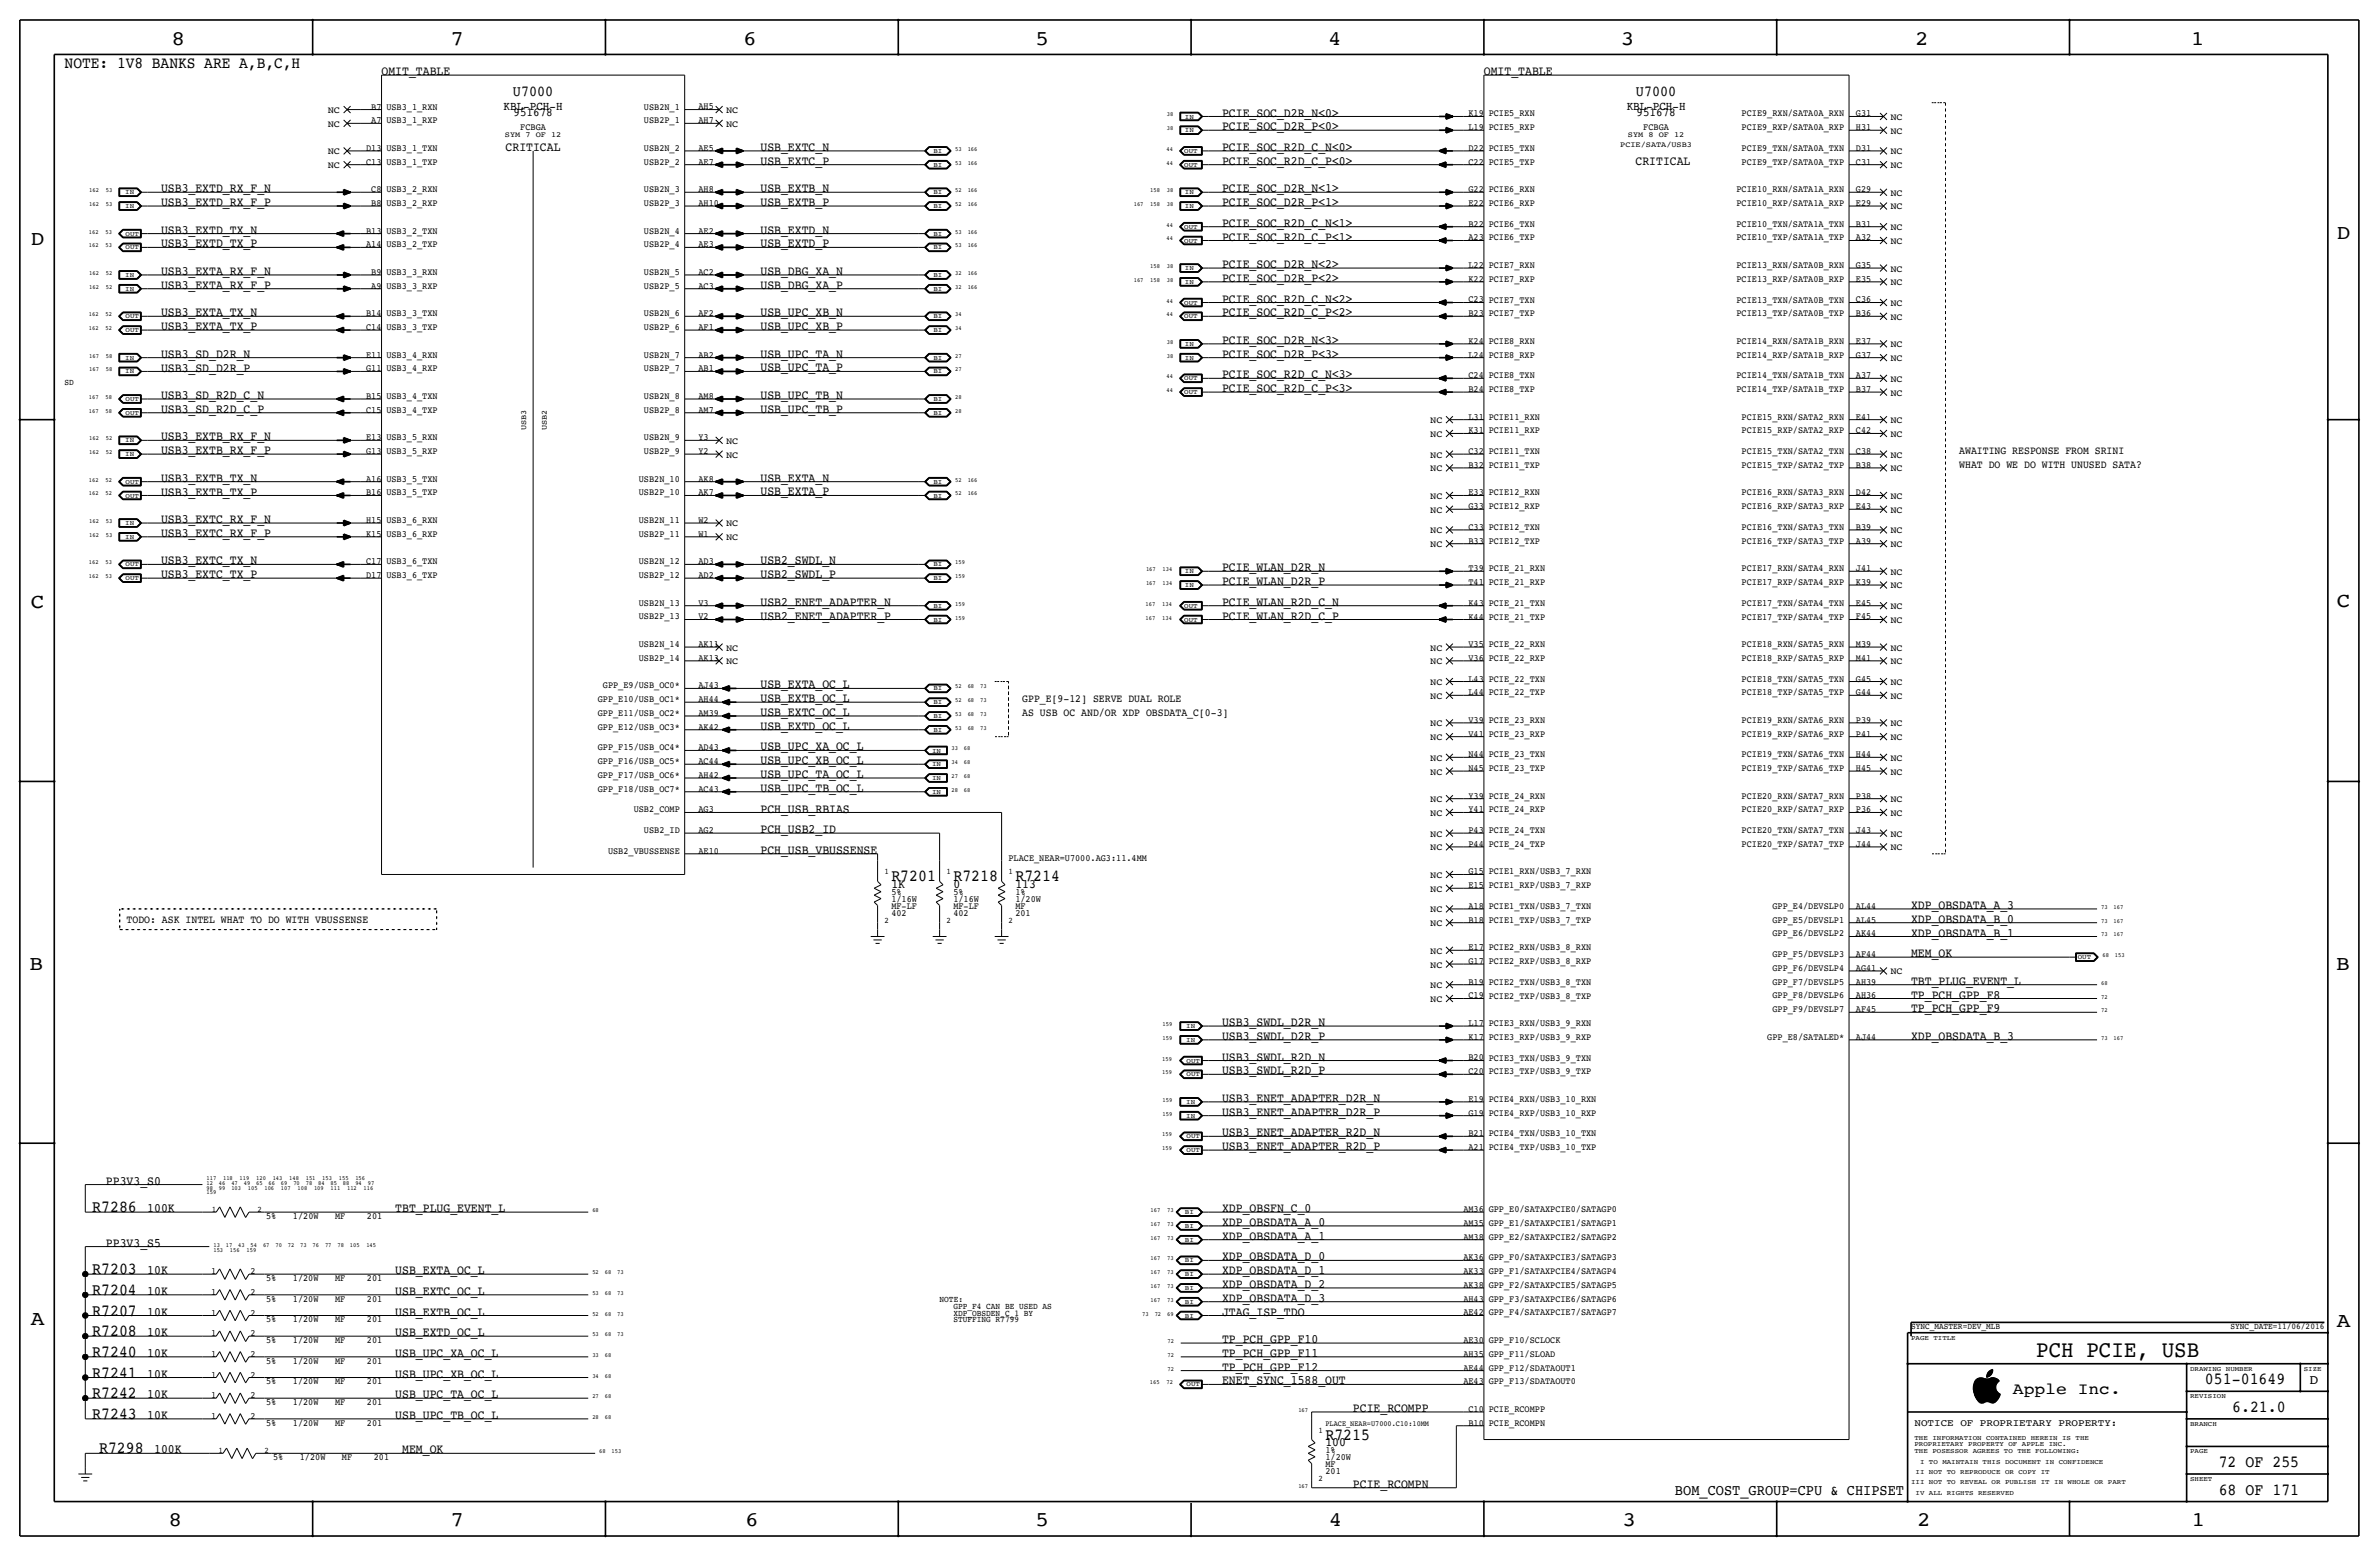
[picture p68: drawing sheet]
<svg xmlns="http://www.w3.org/2000/svg" width="877mm" height="574mm" viewBox="0 0 877 574" stroke-linecap="round" stroke-linejoin="round" font-family="sans-serif">
<defs><g id="words">
<text font-size="8.6" x="750.7" y="500.1">PCH PCIE, USB</text>
<g font-size="7.6">
<text x="63.2" y="16.5">8</text>
<text x="166.1" y="16.5">7</text>
<text x="274" y="16.5">6</text>
<text x="381.7" y="16.5">5</text>
<text x="489.7" y="16.5">4</text>
<text x="597.6" y="16.5">3</text>
<text x="706.1" y="16.5">2</text>
<text x="807.7" y="16.5">1</text>
<text x="861.5" y="88.1">D</text>
<text x="11.4" y="90.4">D</text>
<text x="11.4" y="224.3">C</text>
<text x="861.5" y="223.8">C</text>
<text x="10.8" y="357.6">B</text>
<text x="861.3" y="357.4">B</text>
<text x="11.3" y="488.4">A</text>
<text x="861.5" y="489.2">A</text>
<text x="62.2" y="562.6">8</text>
<text x="166" y="562.6">7</text>
<text x="274.8" y="562.6">6</text>
<text x="381.7" y="562.6">5</text>
<text x="489.9" y="562.6">4</text>
<text x="598.1" y="562.6">3</text>
<text x="706.8" y="562.6">2</text>
<text x="807.9" y="562.6">1</text>
</g>
<g font-size="6.2">
<text x="328.6" y="324.9">R7201</text>
<text x="351.5" y="324.9">R7218</text>
<text x="374.3" y="324.9">R7214</text>
<text x="34" y="446.8">R7286</text>
<text x="34" y="469.6">R7203</text>
<text x="34" y="477.3">R7204</text>
<text x="34" y="484.9">R7207</text>
<text x="34" y="492.5">R7208</text>
<text x="34" y="500.1">R7240</text>
<text x="34" y="507.7">R7241</text>
<text x="34" y="515.4">R7242</text>
<text x="812.9" y="510.3">051-01649</text>
<text x="822.9" y="520.4">6.21.0</text>
<text x="34" y="523">R7243</text>
<text x="488.6" y="530.6">R7215</text>
<text x="36.5" y="535.7">R7298</text>
<text x="818" y="540.8">72 OF 255</text>
<text x="818" y="550.9">68 OF 171</text>
</g>
<g font-size="6">
<text x="23.8" y="25.1">NOTE: 1V8 BANKS ARE A,B,C,H</text>
<text x="742.1" y="513.9">Apple Inc.</text>
</g>
<g font-size="5.6">
<text x="189.1" y="35.3">U7000</text>
<text x="603.1" y="35.3">U7000</text>
<text x="617.5" y="550.9">BOM_COST_GROUP=CPU &amp; CHIPSET</text>
</g>
<text font-size="5" x="851.5" y="510.3">D</text>
<g font-size="4.7">
<text x="140.7" y="27.7">OMIT_TABLE</text>
<text x="547.1" y="27.7">OMIT_TABLE</text>
<text x="450.5" y="43">PCIE_SOC_D2R_N&lt;0&gt;</text>
<text x="450.5" y="48">PCIE_SOC_D2R_P&lt;0&gt;</text>
<text x="186.4" y="55.6">CRITICAL</text>
<text x="280.4" y="55.6">USB_EXTC_N</text>
<text x="450.5" y="55.7">PCIE_SOC_R2D_C_N&lt;0&gt;</text>
<text x="280.4" y="60.7">USB_EXTC_P</text>
<text x="450.5" y="60.7">PCIE_SOC_R2D_C_P&lt;0&gt;</text>
<text x="603" y="60.7">CRITICAL</text>
<text x="59.4" y="70.9">USB3_EXTD_RX_F_N</text>
<text x="280.4" y="70.9">USB_EXTB_N</text>
<text x="450.5" y="70.9">PCIE_SOC_D2R_N&lt;1&gt;</text>
<text x="59.4" y="76">USB3_EXTD_RX_F_P</text>
<text x="280.4" y="76">USB_EXTB_P</text>
<text x="450.5" y="76">PCIE_SOC_D2R_P&lt;1&gt;</text>
<text x="450.5" y="83.6">PCIE_SOC_R2D_C_N&lt;1&gt;</text>
<text x="59.4" y="86.1">USB3_EXTD_TX_N</text>
<text x="280.4" y="86.1">USB_EXTD_N</text>
<text x="450.5" y="88.7">PCIE_SOC_R2D_C_P&lt;1&gt;</text>
<text x="59.4" y="91.2">USB3_EXTD_TX_P</text>
<text x="280.4" y="91.2">USB_EXTD_P</text>
<text x="59.4" y="101.4">USB3_EXTA_RX_F_N</text>
<text x="280.4" y="101.4">USB_DBG_XA_N</text>
<text x="450.5" y="98.8">PCIE_SOC_D2R_N&lt;2&gt;</text>
<text x="59.4" y="106.5">USB3_EXTA_RX_F_P</text>
<text x="280.4" y="106.4">USB_DBG_XA_P</text>
<text x="450.5" y="103.9">PCIE_SOC_D2R_P&lt;2&gt;</text>
<text x="450.5" y="111.5">PCIE_SOC_R2D_C_N&lt;2&gt;</text>
<text x="59.4" y="116.6">USB3_EXTA_TX_N</text>
<text x="280.4" y="116.6">USB_UPC_XB_N</text>
<text x="450.5" y="116.6">PCIE_SOC_R2D_C_P&lt;2&gt;</text>
<text x="59.4" y="121.7">USB3_EXTA_TX_P</text>
<text x="280.4" y="121.7">USB_UPC_XB_P</text>
<text x="59.4" y="131.9">USB3_SD_D2R_N</text>
<text x="280.4" y="131.8">USB_UPC_TA_N</text>
<text x="450.5" y="126.8">PCIE_SOC_D2R_N&lt;3&gt;</text>
<text x="450.5" y="131.9">PCIE_SOC_D2R_P&lt;3&gt;</text>
<text x="59.4" y="136.9">USB3_SD_D2R_P</text>
<text x="280.4" y="136.9">USB_UPC_TA_P</text>
<text x="450.5" y="139.5">PCIE_SOC_R2D_C_N&lt;3&gt;</text>
<text x="59.4" y="147.1">USB3_SD_R2D_C_N</text>
<text x="280.4" y="147.1">USB_UPC_TB_N</text>
<text x="450.5" y="144.5">PCIE_SOC_R2D_C_P&lt;3&gt;</text>
<text x="59.4" y="152.2">USB3_SD_R2D_C_P</text>
<text x="280.4" y="152.2">USB_UPC_TB_P</text>
<text x="59.4" y="162.3">USB3_EXTB_RX_F_N</text>
<text x="59.4" y="167.4">USB3_EXTB_RX_F_P</text>
<text x="59.4" y="177.6">USB3_EXTB_TX_N</text>
<text x="280.4" y="177.6">USB_EXTA_N</text>
<text x="59.4" y="182.7">USB3_EXTB_TX_P</text>
<text x="280.4" y="182.6">USB_EXTA_P</text>
<text x="59.4" y="192.8">USB3_EXTC_RX_F_N</text>
<text x="59.4" y="197.9">USB3_EXTC_RX_F_P</text>
<text x="59.4" y="208.1">USB3_EXTC_TX_N</text>
<text x="280.4" y="208.1">USB2_SWDL_N</text>
<text x="59.4" y="213.1">USB3_EXTC_TX_P</text>
<text x="280.4" y="213.1">USB2_SWDL_P</text>
<text x="450.5" y="215.7">PCIE_WLAN_D2R_P</text>
<text x="450.5" y="210.6">PCIE_WLAN_D2R_N</text>
<text x="280.4" y="223.3">USB2_ENET_ADAPTER_N</text>
<text x="450.5" y="223.3">PCIE_WLAN_R2D_C_N</text>
<text x="280.4" y="228.4">USB2_ENET_ADAPTER_P</text>
<text x="450.5" y="228.4">PCIE_WLAN_R2D_C_P</text>
<text x="280.4" y="253.8">USB_EXTA_OC_L</text>
<text x="280.4" y="263.9">USB_EXTC_OC_L</text>
<text x="280.4" y="258.8">USB_EXTB_OC_L</text>
<text x="280.4" y="269">USB_EXTD_OC_L</text>
<text x="280.4" y="281.7">USB_UPC_XB_OC_L</text>
<text x="280.4" y="276.6">USB_UPC_XA_OC_L</text>
<text x="280.4" y="286.8">USB_UPC_TA_OC_L</text>
<text x="280.4" y="291.8">USB_UPC_TB_OC_L</text>
<text x="280.4" y="299.5">PCH_USB_RBIAS</text>
<text x="280.4" y="307.1">PCH_USB2_ID</text>
<text x="280.4" y="314.7">PCH_USB_VBUSSENSE</text>
<text x="328.6" y="327.4">1K</text>
<text x="351.5" y="327.4">0</text>
<text x="374.3" y="327.4">113</text>
<text x="704.5" y="335.1">XDP_OBSDATA_A_3</text>
<text x="704.5" y="340.1">XDP_OBSDATA_B_0</text>
<text x="704.5" y="345.2">XDP_OBSDATA_B_1</text>
<text x="704.5" y="352.8">MEM_OK</text>
<text x="704.5" y="363">TBT_PLUG_EVENT_L</text>
<text x="704.5" y="368.1">TP_PCH_GPP_F8</text>
<text x="704.5" y="373.1">TP_PCH_GPP_F9</text>
<text x="450.5" y="383.3">USB3_SWDL_D2R_P</text>
<text x="450.5" y="378.2">USB3_SWDL_D2R_N</text>
<text x="704.5" y="383.3">XDP_OBSDATA_B_3</text>
<text x="450.5" y="390.9">USB3_SWDL_R2D_N</text>
<text x="450.5" y="396">USB3_SWDL_R2D_P</text>
<text x="450.5" y="406.2">USB3_ENET_ADAPTER_D2R_N</text>
<text x="450.5" y="411.2">USB3_ENET_ADAPTER_D2R_P</text>
<text x="450.5" y="418.9">USB3_ENET_ADAPTER_R2D_N</text>
<text x="450.5" y="423.9">USB3_ENET_ADAPTER_R2D_P</text>
<text x="39.1" y="436.6">PP3V3_S0</text>
<text x="54.3" y="446.8">100K</text>
<text x="145.7" y="446.8">TBT_PLUG_EVENT_L</text>
<text x="450.5" y="446.8">XDP_OBSFN_C_0</text>
<text x="450.5" y="451.9">XDP_OBSDATA_A_0</text>
<text x="39.1" y="459.5">PP3V3_S5</text>
<text x="450.5" y="457">XDP_OBSDATA_A_1</text>
<text x="450.5" y="464.6">XDP_OBSDATA_D_0</text>
<text x="54.3" y="469.6">10K</text>
<text x="145.7" y="469.6">USB_EXTA_OC_L</text>
<text x="450.5" y="469.7">XDP_OBSDATA_D_1</text>
<text x="54.3" y="477.3">10K</text>
<text x="145.7" y="477.3">USB_EXTC_OC_L</text>
<text x="450.5" y="474.8">XDP_OBSDATA_D_2</text>
<text x="450.5" y="479.8">XDP_OBSDATA_D_3</text>
<text x="54.3" y="484.9">10K</text>
<text x="145.7" y="484.9">USB_EXTB_OC_L</text>
<text x="450.5" y="484.9">JTAG_ISP_TDO</text>
<text x="54.3" y="492.5">10K</text>
<text x="145.7" y="492.5">USB_EXTD_OC_L</text>
<text x="450.5" y="495.1">TP_PCH_GPP_F10</text>
<text x="54.3" y="500.1">10K</text>
<text x="145.7" y="500.1">USB_UPC_XA_OC_L</text>
<text x="450.5" y="500.1">TP_PCH_GPP_F11</text>
<text x="54.3" y="507.7">10K</text>
<text x="145.7" y="507.8">USB_UPC_XB_OC_L</text>
<text x="450.5" y="505.2">TP_PCH_GPP_F12</text>
<text x="54.3" y="515.4">10K</text>
<text x="145.7" y="515.4">USB_UPC_TA_OC_L</text>
<text x="450.5" y="510.3">ENET_SYNC_1588_OUT</text>
<text x="498.8" y="520.5">PCIE_RCOMPP</text>
<text x="54.3" y="523">10K</text>
<text x="145.7" y="523">USB_UPC_TB_OC_L</text>
<text x="488.6" y="533.1">100</text>
<text x="56.8" y="535.7">100K</text>
<text x="148.3" y="535.7">MEM_OK</text>
<text x="498.8" y="548.4">PCIE_RCOMPN</text>
</g>
<g font-size="4.5">
<text x="185.7" y="40.4">KBL-PCH-H</text>
<text x="599.7" y="40.4">KBL-PCH-H</text>
<text x="189.3" y="42.9">951678</text>
<text x="603.3" y="42.9">951678</text>
</g>
<g font-size="4.1">
<text x="722.3" y="167.4">AWAITING RESPONSE FROM SRINI</text>
<text x="722.3" y="172.5">WHAT DO WE DO WITH UNUSED SATA?</text>
<text x="376.9" y="263.9">AS USB OC AND/OR XDP OBSDATA_C[0-3]</text>
<text x="376.9" y="258.8">GPP_E[9-12] SERVE DUAL ROLE</text>
<text x="46.7" y="340.1">TODO: ASK INTEL WHAT TO DO WITH VBUSSENSE</text>
</g>
<text font-size="3.7" x="705.8" y="525.5">NOTICE OF PROPRIETARY PROPERTY:</text>
<g font-size="3.5">
<text x="120.8" y="41.7">NC</text>
<text x="136.9" y="40.4">B7</text>
<text x="142.4" y="40.4">USB3_1_RXN</text>
<text x="237.4" y="40.4">USB2N_1</text>
<text x="257.5" y="40.4">AH5</text>
<text x="267.7" y="41.7">NC</text>
<text x="120.8" y="46.7">NC</text>
<text x="136.9" y="45.5">A7</text>
<text x="142.4" y="45.5">USB3_1_RXP</text>
<text x="237.4" y="45.5">USB2P_1</text>
<text x="257.5" y="45.4">AH7</text>
<text x="267.7" y="46.7">NC</text>
<text x="541.4" y="48">L19</text>
<text x="541.4" y="42.9">K19</text>
<text x="548.8" y="42.9">PCIE5_RXN</text>
<text x="642.1" y="42.9">PCIE9_RXN/SATA0A_RXN</text>
<text x="684.2" y="48">H31</text>
<text x="684.2" y="42.9">G31</text>
<text x="696.9" y="44.2">NC</text>
<text x="191.8" y="48">FCBGA</text>
<text x="548.8" y="48">PCIE5_RXP</text>
<text x="605.8" y="48">FCBGA</text>
<text x="642.1" y="48">PCIE9_RXP/SATA0A_RXP</text>
<text x="696.9" y="49.3">NC</text>
<text x="120.8" y="56.9">NC</text>
<text x="135" y="55.6">D13</text>
<text x="142.4" y="55.6">USB3_1_TXN</text>
<text x="237.4" y="55.6">USB2N_2</text>
<text x="257.5" y="55.6">AE5</text>
<text x="541.4" y="55.6">D22</text>
<text x="548.8" y="55.6">PCIE5_TXN</text>
<text x="642.1" y="55.6">PCIE9_TXN/SATA0A_TXN</text>
<text x="684.2" y="55.6">D31</text>
<text x="696.9" y="56.9">NC</text>
<text x="120.8" y="62">NC</text>
<text x="135" y="60.7">C13</text>
<text x="142.4" y="60.7">USB3_1_TXP</text>
<text x="237.4" y="60.7">USB2P_2</text>
<text x="257.5" y="60.7">AE7</text>
<text x="541.4" y="60.7">C22</text>
<text x="548.8" y="60.7">PCIE5_TXP</text>
<text x="642.1" y="60.7">PCIE9_TXP/SATA0A_TXP</text>
<text x="684.2" y="60.7">C31</text>
<text x="696.9" y="62">NC</text>
<text x="136.9" y="70.9">C8</text>
<text x="142.4" y="70.9">USB3_2_RXN</text>
<text x="237.4" y="70.9">USB2N_3</text>
<text x="257.5" y="70.8">AH8</text>
<text x="541.4" y="70.9">G22</text>
<text x="548.8" y="70.9">PCIE6_RXN</text>
<text x="640.2" y="70.9">PCIE10_RXN/SATA1A_RXN</text>
<text x="684.2" y="70.9">G29</text>
<text x="136.9" y="75.9">B8</text>
<text x="142.4" y="75.9">USB3_2_RXP</text>
<text x="237.4" y="75.9">USB2P_3</text>
<text x="257.5" y="75.9">AH10</text>
<text x="541.4" y="75.9">E22</text>
<text x="548.8" y="75.9">PCIE6_RXP</text>
<text x="640.2" y="75.9">PCIE10_RXP/SATA1A_RXP</text>
<text x="684.2" y="75.9">E29</text>
<text x="696.9" y="77.2">NC</text>
<text x="696.9" y="72.1">NC</text>
<text x="541.4" y="83.6">B22</text>
<text x="548.8" y="83.6">PCIE6_TXN</text>
<text x="640.2" y="83.6">PCIE10_TXN/SATA1A_TXN</text>
<text x="684.2" y="83.6">B31</text>
<text x="135" y="86.1">B13</text>
<text x="142.4" y="86.1">USB3_2_TXN</text>
<text x="237.4" y="86.1">USB2N_4</text>
<text x="257.5" y="86.1">AE2</text>
<text x="541.4" y="88.6">A23</text>
<text x="548.8" y="88.6">PCIE6_TXP</text>
<text x="640.2" y="88.6">PCIE10_TXP/SATA1A_TXP</text>
<text x="684.2" y="88.6">A32</text>
<text x="696.9" y="89.9">NC</text>
<text x="696.9" y="84.8">NC</text>
<text x="135" y="91.2">A14</text>
<text x="142.4" y="91.2">USB3_2_TXP</text>
<text x="237.4" y="91.2">USB2P_4</text>
<text x="257.5" y="91.2">AE3</text>
<text x="136.9" y="101.3">B9</text>
<text x="142.4" y="101.3">USB3_3_RXN</text>
<text x="237.4" y="101.3">USB2N_5</text>
<text x="257.5" y="101.3">AC2</text>
<text x="541.4" y="98.8">L22</text>
<text x="548.8" y="98.8">PCIE7_RXN</text>
<text x="640.2" y="98.8">PCIE13_RXN/SATA0B_RXN</text>
<text x="684.2" y="98.8">G35</text>
<text x="696.9" y="100.1">NC</text>
<text x="136.9" y="106.4">A9</text>
<text x="142.4" y="106.4">USB3_3_RXP</text>
<text x="237.4" y="106.4">USB2P_5</text>
<text x="257.5" y="106.4">AC3</text>
<text x="541.4" y="103.9">K22</text>
<text x="548.8" y="103.9">PCIE7_RXP</text>
<text x="640.2" y="103.9">PCIE13_RXP/SATA0B_RXP</text>
<text x="684.2" y="103.9">E35</text>
<text x="696.9" y="105.2">NC</text>
<text x="541.4" y="111.5">C23</text>
<text x="548.8" y="111.5">PCIE7_TXN</text>
<text x="640.2" y="111.5">PCIE13_TXN/SATA0B_TXN</text>
<text x="684.2" y="111.5">C36</text>
<text x="696.9" y="112.8">NC</text>
<text x="135" y="116.6">B14</text>
<text x="142.4" y="116.6">USB3_3_TXN</text>
<text x="237.4" y="116.6">USB2N_6</text>
<text x="257.5" y="116.6">AF2</text>
<text x="541.4" y="116.6">B23</text>
<text x="548.8" y="116.6">PCIE7_TXP</text>
<text x="640.2" y="116.6">PCIE13_TXP/SATA0B_TXP</text>
<text x="684.2" y="116.6">B36</text>
<text x="696.9" y="117.9">NC</text>
<text x="135" y="121.7">C14</text>
<text x="142.4" y="121.7">USB3_3_TXP</text>
<text x="237.4" y="121.7">USB2P_6</text>
<text x="257.5" y="121.6">AF1</text>
<text x="135" y="131.8">E11</text>
<text x="142.4" y="131.8">USB3_4_RXN</text>
<text x="237.4" y="131.8">USB2N_7</text>
<text x="257.5" y="131.8">AB2</text>
<text x="541.4" y="131.8">L24</text>
<text x="541.4" y="126.7">K24</text>
<text x="548.8" y="131.8">PCIE8_RXP</text>
<text x="548.8" y="126.7">PCIE8_RXN</text>
<text x="640.2" y="131.8">PCIE14_RXP/SATA1B_RXP</text>
<text x="640.2" y="126.7">PCIE14_RXN/SATA1B_RXN</text>
<text x="684.2" y="131.8">G37</text>
<text x="684.2" y="126.7">E37</text>
<text x="696.9" y="128">NC</text>
<text x="135" y="136.9">G11</text>
<text x="142.4" y="136.9">USB3_4_RXP</text>
<text x="237.4" y="136.9">USB2P_7</text>
<text x="257.5" y="136.9">AB1</text>
<text x="696.9" y="133.1">NC</text>
<text x="541.4" y="139.4">C24</text>
<text x="548.8" y="139.4">PCIE8_TXN</text>
<text x="640.2" y="139.4">PCIE14_TXN/SATA1B_TXN</text>
<text x="684.2" y="139.4">A37</text>
<text x="696.9" y="140.7">NC</text>
<text x="135" y="147.1">B15</text>
<text x="142.4" y="147.1">USB3_4_TXN</text>
<text x="237.4" y="147.1">USB2N_8</text>
<text x="257.5" y="147">AM8</text>
<text x="541.4" y="144.5">B24</text>
<text x="548.8" y="144.5">PCIE8_TXP</text>
<text x="640.2" y="144.5">PCIE14_TXP/SATA1B_TXP</text>
<text x="684.2" y="144.5">B37</text>
<text x="696.9" y="145.8">NC</text>
<text x="135" y="152.1">C15</text>
<text x="142.4" y="152.1">USB3_4_TXP</text>
<text x="237.4" y="152.1">USB2P_8</text>
<text x="257.5" y="152.1">AM7</text>
<text x="527.2" y="156">NC</text>
<text x="541.4" y="154.7">L31</text>
<text x="548.8" y="154.7">PCIE11_RXN</text>
<text x="642.1" y="154.7">PCIE15_RXN/SATA2_RXN</text>
<text x="684.2" y="154.7">E41</text>
<text x="696.9" y="156">NC</text>
<text x="527.2" y="161">NC</text>
<text x="541.4" y="159.8">K31</text>
<text x="548.8" y="159.8">PCIE11_RXP</text>
<text x="642.1" y="159.8">PCIE15_RXP/SATA2_RXP</text>
<text x="684.2" y="159.8">C42</text>
<text x="696.9" y="161">NC</text>
<text x="135" y="167.4">G13</text>
<text x="135" y="162.3">E13</text>
<text x="142.4" y="167.4">USB3_5_RXP</text>
<text x="142.4" y="162.3">USB3_5_RXN</text>
<text x="237.4" y="167.4">USB2P_9</text>
<text x="237.4" y="162.3">USB2N_9</text>
<text x="257.5" y="167.4">Y2</text>
<text x="257.5" y="162.3">Y3</text>
<text x="267.7" y="163.6">NC</text>
<text x="541.4" y="167.4">C32</text>
<text x="548.8" y="167.4">PCIE11_TXN</text>
<text x="642.1" y="167.4">PCIE15_TXN/SATA2_TXN</text>
<text x="684.2" y="167.4">C38</text>
<text x="267.7" y="168.7">NC</text>
<text x="527.2" y="168.7">NC</text>
<text x="527.2" y="173.7">NC</text>
<text x="541.4" y="172.5">B32</text>
<text x="548.8" y="172.5">PCIE11_TXP</text>
<text x="642.1" y="172.5">PCIE15_TXP/SATA2_TXP</text>
<text x="684.2" y="172.5">B38</text>
<text x="696.9" y="168.7">NC</text>
<text x="696.9" y="173.7">NC</text>
<text x="135" y="177.5">A16</text>
<text x="142.4" y="177.5">USB3_5_TXN</text>
<text x="235.5" y="177.5">USB2N_10</text>
<text x="257.5" y="177.5">AK8</text>
<text x="135" y="182.6">B16</text>
<text x="142.4" y="182.6">USB3_5_TXP</text>
<text x="235.5" y="182.6">USB2P_10</text>
<text x="257.5" y="182.6">AK7</text>
<text x="527.2" y="183.9">NC</text>
<text x="541.4" y="182.6">E33</text>
<text x="548.8" y="182.6">PCIE12_RXN</text>
<text x="642.1" y="182.6">PCIE16_RXN/SATA3_RXN</text>
<text x="684.2" y="182.6">D42</text>
<text x="696.9" y="183.9">NC</text>
<text x="527.2" y="189">NC</text>
<text x="541.4" y="187.7">G33</text>
<text x="548.8" y="187.7">PCIE12_RXP</text>
<text x="642.1" y="187.7">PCIE16_RXP/SATA3_RXP</text>
<text x="684.2" y="187.7">E43</text>
<text x="696.9" y="189">NC</text>
<text x="135" y="197.9">K15</text>
<text x="135" y="192.8">H15</text>
<text x="142.4" y="192.8">USB3_6_RXN</text>
<text x="142.4" y="197.9">USB3_6_RXP</text>
<text x="235.5" y="197.9">USB2P_11</text>
<text x="235.5" y="192.8">USB2N_11</text>
<text x="257.5" y="197.9">W1</text>
<text x="257.5" y="192.8">W2</text>
<text x="267.7" y="194.1">NC</text>
<text x="527.2" y="196.6">NC</text>
<text x="541.4" y="195.3">C33</text>
<text x="548.8" y="195.3">PCIE12_TXN</text>
<text x="642.1" y="195.3">PCIE16_TXN/SATA3_TXN</text>
<text x="684.2" y="195.3">B39</text>
<text x="696.9" y="196.6">NC</text>
<text x="267.7" y="199.1">NC</text>
<text x="527.2" y="201.7">NC</text>
<text x="541.4" y="200.4">B33</text>
<text x="548.8" y="200.4">PCIE12_TXP</text>
<text x="642.1" y="200.4">PCIE16_TXP/SATA3_TXP</text>
<text x="684.2" y="200.4">A39</text>
<text x="696.9" y="201.7">NC</text>
<text x="135" y="208">C17</text>
<text x="142.4" y="208">USB3_6_TXN</text>
<text x="235.5" y="208">USB2N_12</text>
<text x="257.5" y="208">AD3</text>
<text x="135" y="213.1">D17</text>
<text x="142.4" y="213.1">USB3_6_TXP</text>
<text x="235.5" y="213.1">USB2P_12</text>
<text x="257.5" y="213.1">AD2</text>
<text x="541.4" y="215.6">T41</text>
<text x="541.4" y="210.6">T39</text>
<text x="548.8" y="215.6">PCIE_21_RXP</text>
<text x="548.8" y="210.6">PCIE_21_RXN</text>
<text x="642.1" y="210.6">PCIE17_RXN/SATA4_RXN</text>
<text x="642.1" y="215.6">PCIE17_RXP/SATA4_RXP</text>
<text x="684.2" y="215.6">K39</text>
<text x="684.2" y="210.6">J41</text>
<text x="696.9" y="211.8">NC</text>
<text x="696.9" y="216.9">NC</text>
<text x="235.5" y="223.3">USB2N_13</text>
<text x="257.5" y="223.2">V3</text>
<text x="541.4" y="223.3">K43</text>
<text x="548.8" y="223.3">PCIE_21_TXN</text>
<text x="642.1" y="223.3">PCIE17_TXN/SATA4_TXN</text>
<text x="684.2" y="223.3">E45</text>
<text x="696.9" y="224.5">NC</text>
<text x="235.5" y="228.3">USB2P_13</text>
<text x="257.5" y="228.3">V2</text>
<text x="541.4" y="228.3">K44</text>
<text x="548.8" y="228.3">PCIE_21_TXP</text>
<text x="642.1" y="228.3">PCIE17_TXP/SATA4_TXP</text>
<text x="684.2" y="228.3">F45</text>
<text x="696.9" y="229.6">NC</text>
<text x="235.5" y="238.5">USB2N_14</text>
<text x="257.5" y="238.5">AK11</text>
<text x="267.7" y="239.8">NC</text>
<text x="527.2" y="239.8">NC</text>
<text x="541.4" y="238.5">V35</text>
<text x="548.8" y="238.5">PCIE_22_RXN</text>
<text x="642.1" y="238.5">PCIE18_RXN/SATA5_RXN</text>
<text x="684.2" y="238.5">M39</text>
<text x="696.9" y="239.8">NC</text>
<text x="235.5" y="243.6">USB2P_14</text>
<text x="257.5" y="243.6">AK13</text>
<text x="267.7" y="244.9">NC</text>
<text x="527.2" y="244.9">NC</text>
<text x="541.4" y="243.6">V36</text>
<text x="548.8" y="243.6">PCIE_22_RXP</text>
<text x="642.1" y="243.6">PCIE18_RXP/SATA5_RXP</text>
<text x="684.2" y="243.6">M41</text>
<text x="696.9" y="244.9">NC</text>
<text x="541.4" y="251.2">L43</text>
<text x="548.8" y="251.2">PCIE_22_TXN</text>
<text x="642.1" y="251.2">PCIE18_TXN/SATA5_TXN</text>
<text x="684.2" y="251.2">G45</text>
<text x="222.3" y="253.7">GPP_E9/USB_OC0*</text>
<text x="257.5" y="253.7">AJ43</text>
<text x="527.2" y="252.5">NC</text>
<text x="527.2" y="257.6">NC</text>
<text x="541.4" y="256.3">L44</text>
<text x="548.8" y="256.3">PCIE_22_TXP</text>
<text x="642.1" y="256.3">PCIE18_TXP/SATA5_TXP</text>
<text x="684.2" y="256.3">G44</text>
<text x="696.9" y="257.6">NC</text>
<text x="696.9" y="252.5">NC</text>
<text x="220.4" y="263.9">GPP_E11/USB_OC2*</text>
<text x="220.4" y="258.8">GPP_E10/USB_OC1*</text>
<text x="257.5" y="263.9">AM39</text>
<text x="257.5" y="258.8">AH44</text>
<text x="220.4" y="269">GPP_E12/USB_OC3*</text>
<text x="257.5" y="269">AK42</text>
<text x="527.2" y="267.7">NC</text>
<text x="541.4" y="266.4">V39</text>
<text x="548.8" y="266.4">PCIE_23_RXN</text>
<text x="642.1" y="266.4">PCIE19_RXN/SATA6_RXN</text>
<text x="684.2" y="266.4">P39</text>
<text x="696.9" y="267.7">NC</text>
<text x="527.2" y="272.8">NC</text>
<text x="541.4" y="271.5">V41</text>
<text x="548.8" y="271.5">PCIE_23_RXP</text>
<text x="642.1" y="271.5">PCIE19_RXP/SATA6_RXP</text>
<text x="684.2" y="271.5">P41</text>
<text x="696.9" y="272.8">NC</text>
<text x="220.4" y="281.7">GPP_F16/USB_OC5*</text>
<text x="220.4" y="276.6">GPP_F15/USB_OC4*</text>
<text x="257.5" y="281.7">AC44</text>
<text x="257.5" y="276.6">AD43</text>
<text x="527.2" y="280.4">NC</text>
<text x="541.4" y="279.1">N44</text>
<text x="548.8" y="279.1">PCIE_23_TXN</text>
<text x="642.1" y="279.1">PCIE19_TXN/SATA6_TXN</text>
<text x="684.2" y="279.1">H44</text>
<text x="696.9" y="280.4">NC</text>
<text x="220.4" y="286.8">GPP_F17/USB_OC6*</text>
<text x="257.5" y="286.7">AH42</text>
<text x="527.2" y="285.5">NC</text>
<text x="541.4" y="284.2">N45</text>
<text x="548.8" y="284.2">PCIE_23_TXP</text>
<text x="642.1" y="284.2">PCIE19_TXP/SATA6_TXP</text>
<text x="684.2" y="284.2">H45</text>
<text x="696.9" y="285.5">NC</text>
<text x="220.4" y="291.8">GPP_F18/USB_OC7*</text>
<text x="257.5" y="291.8">AC43</text>
<text x="233.6" y="299.5">USB2_COMP</text>
<text x="257.5" y="299.4">AG3</text>
<text x="527.2" y="295.7">NC</text>
<text x="541.4" y="299.5">Y41</text>
<text x="541.4" y="294.4">Y39</text>
<text x="548.8" y="299.5">PCIE_24_RXP</text>
<text x="548.8" y="294.4">PCIE_24_RXN</text>
<text x="642.1" y="299.5">PCIE20_RXP/SATA7_RXP</text>
<text x="642.1" y="294.4">PCIE20_RXN/SATA7_RXN</text>
<text x="684.2" y="299.5">P36</text>
<text x="684.2" y="294.4">P38</text>
<text x="696.9" y="295.7">NC</text>
<text x="527.2" y="300.7">NC</text>
<text x="696.9" y="300.7">NC</text>
<text x="237.4" y="307.1">USB2_ID</text>
<text x="257.5" y="307.1">AG2</text>
<text x="527.2" y="308.4">NC</text>
<text x="541.4" y="307.1">P43</text>
<text x="548.8" y="307.1">PCIE_24_TXN</text>
<text x="642.1" y="307.1">PCIE20_TXN/SATA7_TXN</text>
<text x="684.2" y="307.1">J43</text>
<text x="696.9" y="308.4">NC</text>
<text x="224.2" y="314.7">USB2_VBUSSENSE</text>
<text x="257.5" y="314.7">AE10</text>
<text x="371.8" y="317.2">PLACE_NEAR=U7000.AG3:11.4MM</text>
<text x="527.2" y="313.4">NC</text>
<text x="541.4" y="312.2">P44</text>
<text x="548.8" y="312.2">PCIE_24_TXP</text>
<text x="642.1" y="312.2">PCIE20_TXP/SATA7_TXP</text>
<text x="684.2" y="312.2">J44</text>
<text x="696.9" y="313.4">NC</text>
<text x="527.2" y="323.6">NC</text>
<text x="541.4" y="322.3">G15</text>
<text x="548.8" y="322.3">PCIE1_RXN/USB3_7_RXN</text>
<text x="328.6" y="329.9">5%</text>
<text x="351.5" y="329.9">5%</text>
<text x="374.3" y="329.9">1%</text>
<text x="527.2" y="328.7">NC</text>
<text x="541.4" y="327.4">E15</text>
<text x="548.8" y="327.4">PCIE1_RXP/USB3_7_RXP</text>
<text x="328.6" y="332.5">1/16W</text>
<text x="328.6" y="335">MF-LF</text>
<text x="351.5" y="332.5">1/16W</text>
<text x="351.5" y="335">MF-LF</text>
<text x="374.3" y="332.5">1/20W</text>
<text x="374.3" y="335">MF</text>
<text x="541.4" y="335">A18</text>
<text x="548.8" y="335">PCIE1_TXN/USB3_7_TXN</text>
<text x="653.4" y="335">GPP_E4/DEVSLP0</text>
<text x="684.2" y="335">AL44</text>
<text x="328.6" y="337.6">402</text>
<text x="351.5" y="337.6">402</text>
<text x="374.3" y="337.6">201</text>
<text x="527.2" y="336.3">NC</text>
<text x="527.2" y="341.4">NC</text>
<text x="541.4" y="340.1">B18</text>
<text x="548.8" y="340.1">PCIE1_TXP/USB3_7_TXP</text>
<text x="653.4" y="340.1">GPP_E5/DEVSLP1</text>
<text x="684.2" y="340.1">AL45</text>
<text x="653.4" y="345.2">GPP_E6/DEVSLP2</text>
<text x="684.2" y="345.2">AK44</text>
<text x="527.2" y="351.5">NC</text>
<text x="541.4" y="350.2">E17</text>
<text x="548.8" y="350.3">PCIE2_RXN/USB3_8_RXN</text>
<text x="653.4" y="352.8">GPP_F5/DEVSLP3</text>
<text x="684.2" y="352.8">AF44</text>
<text x="527.2" y="356.6">NC</text>
<text x="541.4" y="355.3">G17</text>
<text x="548.8" y="355.3">PCIE2_RXP/USB3_8_RXP</text>
<text x="653.4" y="357.9">GPP_F6/DEVSLP4</text>
<text x="684.2" y="357.9">AG41</text>
<text x="696.9" y="359.2">NC</text>
<text x="527.2" y="364.2">NC</text>
<text x="541.4" y="362.9">B19</text>
<text x="548.8" y="363">PCIE2_TXN/USB3_8_TXN</text>
<text x="653.4" y="363">GPP_F7/DEVSLP5</text>
<text x="684.2" y="362.9">AH39</text>
<text x="527.2" y="369.3">NC</text>
<text x="541.4" y="368">C19</text>
<text x="548.8" y="368">PCIE2_TXP/USB3_8_TXP</text>
<text x="653.4" y="368">GPP_F8/DEVSLP6</text>
<text x="684.2" y="368">AH36</text>
<text x="653.4" y="373.1">GPP_F9/DEVSLP7</text>
<text x="684.2" y="373.1">AF45</text>
<text x="541.4" y="383.3">K17</text>
<text x="541.4" y="378.2">L17</text>
<text x="548.8" y="383.3">PCIE3_RXP/USB3_9_RXP</text>
<text x="548.8" y="378.2">PCIE3_RXN/USB3_9_RXN</text>
<text x="651.5" y="383.3">GPP_E8/SATALED*</text>
<text x="684.2" y="383.3">AJ44</text>
<text x="541.4" y="396">C20</text>
<text x="541.4" y="390.9">B20</text>
<text x="548.8" y="390.9">PCIE3_TXN/USB3_9_TXN</text>
<text x="548.8" y="396">PCIE3_TXP/USB3_9_TXP</text>
<text x="541.4" y="406.1">E19</text>
<text x="548.8" y="406.1">PCIE4_RXN/USB3_10_RXN</text>
<text x="541.4" y="411.2">G19</text>
<text x="548.8" y="411.2">PCIE4_RXP/USB3_10_RXP</text>
<text x="541.4" y="418.8">B21</text>
<text x="548.8" y="418.8">PCIE4_TXN/USB3_10_TXN</text>
<text x="541.4" y="423.9">A21</text>
<text x="548.8" y="423.9">PCIE4_TXP/USB3_10_TXP</text>
<text x="98.1" y="449.3">5%</text>
<text x="108" y="449.3">1/20W</text>
<text x="123.5" y="449.3">MF</text>
<text x="135.3" y="449.3">201</text>
<text x="539.5" y="446.7">AM36</text>
<text x="548.8" y="446.8">GPP_E0/SATAXPCIE0/SATAGP0</text>
<text x="539.5" y="451.8">AM35</text>
<text x="548.8" y="451.9">GPP_E1/SATAXPCIE1/SATAGP1</text>
<text x="539.5" y="456.9">AM38</text>
<text x="548.8" y="456.9">GPP_E2/SATAXPCIE2/SATAGP2</text>
<text x="539.5" y="464.5">AK36</text>
<text x="548.8" y="464.6">GPP_F0/SATAXPCIE3/SATAGP3</text>
<text x="77.8" y="469.6">1</text>
<text x="92.4" y="469.6">2</text>
<text x="98.1" y="472.2">5%</text>
<text x="108" y="472.2">1/20W</text>
<text x="123.5" y="472.2">MF</text>
<text x="135.3" y="472.2">201</text>
<text x="539.5" y="469.6">AK33</text>
<text x="548.8" y="469.6">GPP_F1/SATAXPCIE4/SATAGP4</text>
<text x="77.8" y="477.3">1</text>
<text x="92.4" y="477.3">2</text>
<text x="98.1" y="479.8">5%</text>
<text x="108" y="479.8">1/20W</text>
<text x="123.5" y="479.8">MF</text>
<text x="135.3" y="479.8">201</text>
<text x="539.5" y="479.8">AH43</text>
<text x="539.5" y="474.7">AK38</text>
<text x="548.8" y="479.8">GPP_F3/SATAXPCIE6/SATAGP6</text>
<text x="548.8" y="474.7">GPP_F2/SATAXPCIE5/SATAGP5</text>
<text x="77.8" y="484.9">1</text>
<text x="92.4" y="484.9">2</text>
<text x="539.5" y="484.9">AE42</text>
<text x="548.8" y="484.9">GPP_F4/SATAXPCIE7/SATAGP7</text>
<text x="98.1" y="487.4">5%</text>
<text x="108" y="487.4">1/20W</text>
<text x="123.5" y="487.4">MF</text>
<text x="135.3" y="487.4">201</text>
<text x="77.8" y="492.5">1</text>
<text x="92.4" y="492.5">2</text>
<text x="98.1" y="495">5%</text>
<text x="108" y="495">1/20W</text>
<text x="123.5" y="495">MF</text>
<text x="135.3" y="495">201</text>
<text x="539.5" y="495">AE30</text>
<text x="548.8" y="495">GPP_F10/SCLOCK</text>
<text x="77.8" y="500.1">1</text>
<text x="92.4" y="500.1">2</text>
<text x="98.1" y="502.7">5%</text>
<text x="108" y="502.7">1/20W</text>
<text x="123.5" y="502.7">MF</text>
<text x="135.3" y="502.7">201</text>
<text x="539.5" y="500.1">AH35</text>
<text x="548.8" y="500.1">GPP_F11/SLOAD</text>
<text x="77.8" y="507.7">1</text>
<text x="92.4" y="507.7">2</text>
<text x="539.5" y="505.2">AE44</text>
<text x="548.8" y="505.2">GPP_F12/SDATAOUT1</text>
<text x="77.8" y="515.4">1</text>
<text x="92.4" y="515.4">2</text>
<text x="98.1" y="510.3">5%</text>
<text x="108" y="510.3">1/20W</text>
<text x="123.5" y="510.3">MF</text>
<text x="135.3" y="510.3">201</text>
<text x="539.5" y="510.3">AE43</text>
<text x="548.8" y="510.3">GPP_F13/SDATAOUT0</text>
<text x="98.1" y="517.9">5%</text>
<text x="108" y="517.9">1/20W</text>
<text x="123.5" y="517.9">MF</text>
<text x="135.3" y="517.9">201</text>
<text x="541.4" y="520.4">C10</text>
<text x="548.8" y="520.4">PCIE_RCOMPP</text>
<text x="77.8" y="523">1</text>
<text x="92.4" y="523">2</text>
<text x="98.1" y="525.5">5%</text>
<text x="108" y="525.5">1/20W</text>
<text x="123.5" y="525.5">MF</text>
<text x="135.3" y="525.5">201</text>
<text x="541.4" y="525.5">B10</text>
<text x="548.8" y="525.5">PCIE_RCOMPN</text>
<text x="100.7" y="538.2">5%</text>
<text x="110.5" y="538.2">1/20W</text>
<text x="126.1" y="538.2">MF</text>
<text x="137.8" y="538.2">201</text>
<text x="488.6" y="535.7">1%</text>
<text x="488.6" y="538.2">1/20W</text>
<text x="488.6" y="540.8">MF</text>
<text x="488.6" y="543.3">201</text>
</g>
<g font-size="3.2">
<text x="23.8" y="142">SD</text>
<text x="346.4" y="479.8">NOTE:</text>
<text x="351.5" y="482.3">GPP_F4 CAN BE USED AS</text>
<text x="351.5" y="484.9">XDP_OBSDEN_C_1 BY</text>
<text x="351.5" y="487.4">STUFFING R7799</text>
<text x="704.5" y="490">SYNC_MASTER=DEV_MLB</text>
<text x="822.3" y="490">SYNC_DATE=11/06/2016</text>
</g>
<g font-size="3.1">
<text x="326.1" y="322.3">1</text>
<text x="348.9" y="322.3">1</text>
<text x="371.8" y="322.3">1</text>
<text x="326.1" y="340.1">2</text>
<text x="348.9" y="340.1">2</text>
<text x="371.8" y="340.1">2</text>
<text x="78.1" y="446.8">1</text>
<text x="94.9" y="446.8">2</text>
<text x="486.1" y="528.1">1</text>
<text x="80.6" y="535.7">1</text>
<text x="97.5" y="535.7">2</text>
<text x="486.1" y="545.8">2</text>
</g>
<g font-size="2.9">
<text x="186.1" y="50.5">SYM 7 OF 12</text>
<text x="600.2" y="50.5">SYM 8 OF 12</text>
<text x="597.3" y="54.4">PCIE/SATA/USB3</text>
<text x="194" y="158.5" transform="rotate(-90 194 158.5)">USB3</text>
<text x="201.6" y="158.5" transform="rotate(-90 201.6 158.5)">USB2</text>
<text x="488.6" y="525.5">PLACE_NEAR=U7000.C10:10MM</text>
</g>
<g font-size="2.5">
<text x="436.8" y="43.7">IN</text>
<text x="436.8" y="48.8">IN</text>
<text x="344.1" y="56.4">BI</text>
<text x="436.6" y="56.4">OUT</text>
<text x="344.1" y="61.5">BI</text>
<text x="436.6" y="61.5">OUT</text>
<text x="46.2" y="71.6">IN</text>
<text x="344.1" y="71.6">BI</text>
<text x="436.8" y="71.6">IN</text>
<text x="46.2" y="76.7">IN</text>
<text x="344.1" y="76.7">BI</text>
<text x="436.8" y="76.7">IN</text>
<text x="46.3" y="86.9">OUT</text>
<text x="344.1" y="86.9">BI</text>
<text x="436.6" y="89.4">OUT</text>
<text x="436.6" y="84.3">OUT</text>
<text x="46.3" y="91.9">OUT</text>
<text x="344.1" y="91.9">BI</text>
<text x="436.8" y="99.6">IN</text>
<text x="46.2" y="107.2">IN</text>
<text x="46.2" y="102.1">IN</text>
<text x="344.1" y="107.2">BI</text>
<text x="344.1" y="102.1">BI</text>
<text x="436.8" y="104.6">IN</text>
<text x="436.6" y="112.3">OUT</text>
<text x="46.3" y="117.3">OUT</text>
<text x="344.1" y="117.3">BI</text>
<text x="436.6" y="117.3">OUT</text>
<text x="46.3" y="122.4">OUT</text>
<text x="344.1" y="122.4">BI</text>
<text x="436.8" y="127.5">IN</text>
<text x="46.2" y="137.7">IN</text>
<text x="46.2" y="132.6">IN</text>
<text x="344.1" y="132.6">BI</text>
<text x="344.1" y="137.7">BI</text>
<text x="436.8" y="132.6">IN</text>
<text x="436.6" y="140.2">OUT</text>
<text x="46.3" y="147.8">OUT</text>
<text x="344.1" y="147.8">BI</text>
<text x="436.6" y="145.3">OUT</text>
<text x="46.3" y="152.9">OUT</text>
<text x="344.1" y="152.9">BI</text>
<text x="46.2" y="163.1">IN</text>
<text x="46.2" y="168.1">IN</text>
<text x="46.3" y="178.3">OUT</text>
<text x="344.1" y="178.3">BI</text>
<text x="46.3" y="183.4">OUT</text>
<text x="344.1" y="183.4">BI</text>
<text x="46.2" y="193.5">IN</text>
<text x="46.2" y="198.6">IN</text>
<text x="46.3" y="208.8">OUT</text>
<text x="344.1" y="208.8">BI</text>
<text x="46.3" y="213.9">OUT</text>
<text x="344.1" y="213.9">BI</text>
<text x="436.8" y="211.3">IN</text>
<text x="436.8" y="216.4">IN</text>
<text x="344.1" y="224">BI</text>
<text x="436.6" y="224">OUT</text>
<text x="344.1" y="229.1">BI</text>
<text x="436.6" y="229.1">OUT</text>
<text x="344.1" y="254.5">BI</text>
<text x="344.1" y="259.6">BI</text>
<text x="344.1" y="264.7">BI</text>
<text x="344.1" y="269.7">BI</text>
<text x="343.6" y="277.4">IN</text>
<text x="343.6" y="287.5">IN</text>
<text x="343.6" y="282.4">IN</text>
<text x="343.6" y="292.6">IN</text>
<text x="766" y="353.6">OUT</text>
<text x="437.3" y="379">IN</text>
<text x="437.3" y="384">IN</text>
<text x="437.5" y="391.7">OUT</text>
<text x="437.5" y="396.7">OUT</text>
<text x="437.3" y="406.9">IN</text>
<text x="437.3" y="412">IN</text>
<text x="437.5" y="419.6">OUT</text>
<text x="437.5" y="424.7">OUT</text>
<text x="436.8" y="447.5">BI</text>
<text x="436.8" y="452.6">BI</text>
<text x="436.8" y="457.7">BI</text>
<text x="436.8" y="465.3">BI</text>
<text x="436.8" y="470.4">BI</text>
<text x="436.8" y="475.5">BI</text>
<text x="436.8" y="485.6">BI</text>
<text x="436.8" y="480.6">BI</text>
<text x="704.5" y="493.8">PAGE TITLE</text>
<text x="807.4" y="505.2">DRAWING NUMBER</text>
<text x="849.3" y="505.2">SIZE</text>
<text x="437.5" y="511">OUT</text>
<text x="807.4" y="515.4">REVISION</text>
<text x="807.4" y="525.5">BRANCH</text>
<text x="705.8" y="533.1">PROPRIETARY PROPERTY OF APPLE INC.</text>
<text x="705.8" y="530.6">THE INFORMATION CONTAINED HEREIN IS THE</text>
<text x="705.8" y="535.7">THE POSESSOR AGREES TO THE FOLLOWING:</text>
<text x="707.8" y="539.5">I TO MAINTAIN THIS DOCUMENT IN CONFIDENCE</text>
<text x="807.4" y="535.7">PAGE</text>
<text x="706.2" y="543.3">II NOT TO REPRODUCE OR COPY IT</text>
<text x="807.4" y="545.8">SHEET</text>
<text x="704.5" y="547.1">III NOT TO REVEAL OR PUBLISH IT IN WHOLE OR PART</text>
<text x="706.2" y="550.9">IV ALL RIGHTS RESERVED</text>
</g>
<g font-size="2.3">
<text x="430.2" y="42.9">38</text>
<text x="430.2" y="48">38</text>
<text x="352.2" y="55.6">53</text>
<text x="356.8" y="55.6">166</text>
<text x="430" y="55.6">44</text>
<text x="352.2" y="60.7">53</text>
<text x="356.8" y="60.7">166</text>
<text x="430" y="60.7">44</text>
<text x="32.9" y="70.9">162</text>
<text x="39" y="70.9">53</text>
<text x="352.2" y="70.9">52</text>
<text x="356.8" y="70.9">166</text>
<text x="424.1" y="70.9">158</text>
<text x="430.2" y="70.9">38</text>
<text x="32.9" y="75.9">162</text>
<text x="39" y="75.9">53</text>
<text x="352.2" y="75.9">52</text>
<text x="356.8" y="75.9">166</text>
<text x="418" y="75.9">167</text>
<text x="424.1" y="75.9">158</text>
<text x="430.2" y="75.9">38</text>
<text x="430" y="83.6">44</text>
<text x="32.8" y="86.1">162</text>
<text x="38.9" y="86.1">53</text>
<text x="352.2" y="86.1">53</text>
<text x="356.8" y="86.1">166</text>
<text x="430" y="88.6">44</text>
<text x="32.8" y="91.2">162</text>
<text x="38.9" y="91.2">53</text>
<text x="352.2" y="91.2">53</text>
<text x="356.8" y="91.2">166</text>
<text x="32.9" y="101.3">162</text>
<text x="39" y="101.3">52</text>
<text x="352.2" y="101.3">32</text>
<text x="356.8" y="101.3">166</text>
<text x="424.1" y="98.8">158</text>
<text x="430.2" y="98.8">38</text>
<text x="32.9" y="106.4">162</text>
<text x="39" y="106.4">52</text>
<text x="352.2" y="106.4">32</text>
<text x="356.8" y="106.4">166</text>
<text x="418" y="103.9">167</text>
<text x="424.1" y="103.9">158</text>
<text x="430.2" y="103.9">38</text>
<text x="430" y="111.5">44</text>
<text x="32.8" y="116.6">162</text>
<text x="38.9" y="116.6">52</text>
<text x="352.2" y="116.6">34</text>
<text x="430" y="116.6">44</text>
<text x="32.8" y="121.7">162</text>
<text x="38.9" y="121.7">52</text>
<text x="352.2" y="121.7">34</text>
<text x="32.9" y="131.8">167</text>
<text x="39" y="131.8">58</text>
<text x="352.2" y="131.8">27</text>
<text x="430.2" y="131.8">38</text>
<text x="430.2" y="126.7">38</text>
<text x="32.9" y="136.9">167</text>
<text x="39" y="136.9">58</text>
<text x="352.2" y="136.9">27</text>
<text x="430" y="139.4">44</text>
<text x="32.8" y="147.1">167</text>
<text x="38.9" y="147.1">58</text>
<text x="352.2" y="147.1">28</text>
<text x="430" y="144.5">44</text>
<text x="32.8" y="152.1">167</text>
<text x="38.9" y="152.1">58</text>
<text x="352.2" y="152.1">28</text>
<text x="32.9" y="167.4">162</text>
<text x="32.9" y="162.3">162</text>
<text x="39" y="167.4">52</text>
<text x="39" y="162.3">52</text>
<text x="32.8" y="177.5">162</text>
<text x="38.9" y="177.5">52</text>
<text x="352.2" y="177.5">52</text>
<text x="356.8" y="177.5">166</text>
<text x="32.8" y="182.6">162</text>
<text x="38.9" y="182.6">52</text>
<text x="352.2" y="182.6">52</text>
<text x="356.8" y="182.6">166</text>
<text x="32.9" y="197.9">162</text>
<text x="32.9" y="192.8">162</text>
<text x="39" y="197.9">53</text>
<text x="39" y="192.8">53</text>
<text x="32.8" y="208">162</text>
<text x="38.9" y="208">53</text>
<text x="352.2" y="208">159</text>
<text x="32.8" y="213.1">162</text>
<text x="38.9" y="213.1">53</text>
<text x="352.2" y="213.1">159</text>
<text x="422.5" y="215.6">167</text>
<text x="422.5" y="210.6">167</text>
<text x="428.6" y="215.6">134</text>
<text x="428.6" y="210.6">134</text>
<text x="352.2" y="223.3">159</text>
<text x="422.4" y="223.3">167</text>
<text x="428.4" y="223.3">134</text>
<text x="352.2" y="228.3">159</text>
<text x="422.4" y="228.3">167</text>
<text x="428.4" y="228.3">134</text>
<text x="352.2" y="253.7">52</text>
<text x="356.8" y="253.7">68</text>
<text x="361.3" y="253.7">73</text>
<text x="352.2" y="258.8">52</text>
<text x="352.2" y="263.9">53</text>
<text x="356.8" y="258.8">68</text>
<text x="356.8" y="263.9">68</text>
<text x="361.3" y="258.8">73</text>
<text x="361.3" y="263.9">73</text>
<text x="352.2" y="269">53</text>
<text x="356.8" y="269">68</text>
<text x="361.3" y="269">73</text>
<text x="350.8" y="281.7">34</text>
<text x="350.8" y="276.6">33</text>
<text x="355.3" y="281.7">68</text>
<text x="355.3" y="276.6">68</text>
<text x="350.8" y="286.8">27</text>
<text x="355.3" y="286.8">68</text>
<text x="350.8" y="291.8">28</text>
<text x="355.3" y="291.8">68</text>
<text x="774.6" y="335">73</text>
<text x="779.2" y="335">167</text>
<text x="774.6" y="340.1">73</text>
<text x="779.2" y="340.1">167</text>
<text x="774.6" y="345.2">73</text>
<text x="779.2" y="345.2">167</text>
<text x="775.1" y="352.8">68</text>
<text x="779.7" y="352.8">153</text>
<text x="774.6" y="363">68</text>
<text x="774.6" y="368">72</text>
<text x="774.6" y="373.1">72</text>
<text x="428.6" y="383.3">159</text>
<text x="428.6" y="378.2">159</text>
<text x="774.6" y="383.3">73</text>
<text x="779.2" y="383.3">167</text>
<text x="428.4" y="396">159</text>
<text x="428.4" y="390.9">159</text>
<text x="428.6" y="406.1">159</text>
<text x="428.6" y="411.2">159</text>
<text x="428.4" y="418.8">159</text>
<text x="428.4" y="423.9">159</text>
<text x="76.1" y="436.6">12</text>
<text x="76.1" y="434.8">117</text>
<text x="80.7" y="436.6">46</text>
<text x="82.2" y="434.8">118</text>
<text x="85.3" y="436.6">47</text>
<text x="88.3" y="434.8">119</text>
<text x="89.9" y="436.6">49</text>
<text x="94.4" y="434.8">120</text>
<text x="94.4" y="436.6">65</text>
<text x="99" y="436.6">66</text>
<text x="100.5" y="434.8">143</text>
<text x="103.6" y="436.6">69</text>
<text x="106.6" y="434.8">148</text>
<text x="108.2" y="436.6">70</text>
<text x="112.7" y="434.8">151</text>
<text x="112.7" y="436.6">78</text>
<text x="117.3" y="436.6">84</text>
<text x="118.8" y="434.8">153</text>
<text x="121.9" y="436.6">85</text>
<text x="124.9" y="434.8">155</text>
<text x="126.4" y="436.6">88</text>
<text x="131" y="434.8">156</text>
<text x="131" y="436.6">94</text>
<text x="135.6" y="436.6">97</text>
<text x="76.1" y="440.3">159</text>
<text x="76.2" y="438.5">98</text>
<text x="80.7" y="438.5">99</text>
<text x="85.3" y="438.5">103</text>
<text x="91.4" y="438.5">105</text>
<text x="97.5" y="438.5">106</text>
<text x="103.6" y="438.5">107</text>
<text x="109.7" y="438.5">108</text>
<text x="115.8" y="438.5">109</text>
<text x="121.9" y="438.5">111</text>
<text x="128" y="438.5">112</text>
<text x="134.1" y="438.5">116</text>
<text x="218.4" y="446.8">68</text>
<text x="424.2" y="446.8">167</text>
<text x="430.3" y="446.8">73</text>
<text x="424.2" y="451.9">167</text>
<text x="430.3" y="451.9">73</text>
<text x="78.7" y="459.5">13</text>
<text x="78.7" y="461.3">153</text>
<text x="83.3" y="459.5">17</text>
<text x="84.8" y="461.3">156</text>
<text x="87.8" y="459.5">43</text>
<text x="90.9" y="461.3">159</text>
<text x="92.4" y="459.5">54</text>
<text x="97" y="459.5">67</text>
<text x="101.5" y="459.5">70</text>
<text x="106.1" y="459.5">72</text>
<text x="110.7" y="459.5">73</text>
<text x="115.3" y="459.5">76</text>
<text x="119.8" y="459.5">77</text>
<text x="124.4" y="459.5">78</text>
<text x="129" y="459.5">105</text>
<text x="135.1" y="459.5">145</text>
<text x="424.2" y="456.9">167</text>
<text x="430.3" y="456.9">73</text>
<text x="424.2" y="464.6">167</text>
<text x="430.3" y="464.6">73</text>
<text x="218.4" y="469.6">52</text>
<text x="222.9" y="469.6">68</text>
<text x="227.5" y="469.6">73</text>
<text x="424.2" y="469.6">167</text>
<text x="430.3" y="469.6">73</text>
<text x="218.4" y="477.3">53</text>
<text x="223" y="477.3">68</text>
<text x="227.5" y="477.3">73</text>
<text x="424.2" y="479.8">167</text>
<text x="424.2" y="474.7">167</text>
<text x="430.3" y="479.8">73</text>
<text x="430.3" y="474.7">73</text>
<text x="218.4" y="484.9">52</text>
<text x="223" y="484.9">68</text>
<text x="227.5" y="484.9">73</text>
<text x="421.1" y="484.9">73</text>
<text x="425.7" y="484.9">72</text>
<text x="430.3" y="484.9">69</text>
<text x="218.4" y="492.5">53</text>
<text x="223" y="492.5">68</text>
<text x="227.5" y="492.5">73</text>
<text x="430.5" y="495">72</text>
<text x="218.4" y="500.1">33</text>
<text x="223" y="500.1">68</text>
<text x="430.5" y="500.1">72</text>
<text x="218.4" y="507.7">34</text>
<text x="223" y="507.7">68</text>
<text x="430.5" y="505.2">72</text>
<text x="218.4" y="515.4">27</text>
<text x="223" y="515.4">68</text>
<text x="423.9" y="510.3">165</text>
<text x="430" y="510.3">72</text>
<text x="478.7" y="520.4">167</text>
<text x="218.4" y="523">28</text>
<text x="223" y="523">68</text>
<text x="220.9" y="535.7">68</text>
<text x="225.5" y="535.7">153</text>
<text x="478.7" y="548.4">167</text>
</g>
</g></defs>
<g fill="none" stroke="#000" stroke-width=".37">
<path d="M126.7 39.1l2.5 2.6zM129.2 39.1l-2.5 2.6zM140.7 27.7v294.6zM140.7 27.7h111.7zM252.4 27.7v294.6zM263.9 39.1l2.5 2.6zM547.1 27.7v502.9zM547.1 27.7h134.6zM681.7 27.7v502.9zM126.7 54.4l2.5 2.5zM126.7 59.4l2.5 2.6zM126.7 44.2l2.5 2.5z"/>
<path d="M128 45.5h5zM128 40.4h5zM128 55.6h5zM129.2 54.4l-2.5 2.5zM129.2 59.4l-2.5 2.6zM129.2 44.2l-2.5 2.5zM133 45.5h7.7zM133 55.6h7.7zM133 40.4h7.7zM196.5 55.6v264.2zM252.4 45.5h7.6zM252.4 40.4h7.6z"/>
<path d="M252.4 55.6h7.6zM260 40.4h5.1zM260 45.5h5.1zM260 55.6h78.8zM263.9 46.7l2.5-2.5zM263.9 44.2l2.5 2.5zM263.9 41.7l2.5-2.6zM338.8 55.6h2.5zM340.9 55.6l1.5 1.6zM340.9 55.6l1.5-1.5zM341 55.6l1.5-1.4zM341 55.6l1.5 1.5z"/>
<path d="M341.2 55.6l1.3-1.3zM341.2 55.6l1.3 1.4zM341.3 55.6l1.3 1.3zM341.3 55.6l1.3-1.2zM342.4 57.2h6.7zM342.4 59.1h6.7zM342.4 54.1h6.7zM342.5 59.2h6.5zM342.5 54.2h6.5zM342.5 57.1h6.5zM342.5 57h6.5zM342.5 59.3h6.5z"/>
<path d="M342.5 54.3h6.5zM342.6 59.4h6.3zM342.6 54.4h6.3zM342.6 56.9h6.3zM348.9 56.9l1.3-1.3zM348.9 59.4l1.3 1.3zM348.9 54.4l1.3 1.2zM349 57l1.4-1.4zM349 59.3l1.4 1.4zM349 54.3l1.4 1.3zM349 59.2l1.5 1.5zM349 54.2l1.5 1.4z"/>
<path d="M349 57.1l1.5-1.5zM349.1 59.1l1.6 1.6zM349.1 54.1l1.6 1.5zM349.1 57.2l1.6-1.6zM434.8 55.6l1.6 1.6zM434.8 55.6l1.6-1.5zM435 55.6l1.5-1.4zM435 46.4v3.2zM435 49.6h6.8zM435 41.4v3.1zM435 44.5h6.8zM435 46.4h6.8z"/>
<path d="M435 41.4h6.8zM435 55.6l1.5 1.5zM435.1 46.5v3zM435.1 49.5h6.7zM435.1 41.5v2.9zM435.1 44.4h6.7zM435.1 46.5h6.7zM435.1 41.5h6.7zM435.2 55.6l1.3 1.4zM435.2 55.6l1.3-1.3zM435.2 46.6v2.8zM435.2 49.4h6.5z"/>
<path d="M435.2 41.6v2.7zM435.2 44.3h6.5zM435.2 46.6h6.5zM435.2 41.6h6.5zM435.3 55.6l1.3 1.3zM435.3 46.7h6.4zM435.3 41.7h6.4zM435.3 55.6l1.3-1.2zM435.3 46.7v2.6zM435.3 49.3h6.4zM435.3 41.7v2.5zM435.3 44.2h6.4z"/>
<path d="M436.4 59.1h6.8zM436.4 54.1h6.8zM436.4 57.2h6.8zM436.5 59.2h6.6zM436.5 54.2h6.6zM436.5 57.1h6.6zM436.5 59.3h6.5zM436.5 54.3h6.5zM436.5 57h6.5zM436.6 59.4h6.3zM436.6 54.4h6.3zM436.6 56.9h6.3z"/>
<path d="M441.7 46.7l1.2 1.3zM441.7 41.7l1.2 1.2zM441.7 49.3l1.2-1.3zM441.7 44.2l1.2-1.3zM441.7 49.4l1.4-1.4zM441.7 44.3l1.4-1.4zM441.7 46.6l1.4 1.4zM441.7 41.6l1.4 1.3zM441.8 49.5l1.4-1.5zM441.8 44.4l1.4-1.5zM441.8 46.5l1.4 1.5zM441.8 41.5l1.4 1.4z"/>
<path d="M441.8 46.4l1.6 1.6zM441.8 41.4l1.6 1.5zM441.8 49.6l1.6-1.6zM441.8 44.5l1.6-1.6zM442.9 55.6h2.6zM442.9 48h2.6zM442.9 42.9h2.6zM442.9 59.4v2.6zM442.9 54.4v2.5zM443 59.3v2.8zM443 54.3v2.7zM443.1 59.2v3z"/>
<path d="M443.1 54.2v2.9zM443.2 59.1v3.2zM443.2 54.1v3.1zM445.5 48h93.9zM445.5 42.9h93.9zM445.5 55.6h93.9zM539.4 55.6h7.7zM539.4 42.9h7.7zM539.4 48h7.7zM681.7 48h7.6zM681.7 42.9h7.6zM681.7 55.6h7.6z"/>
<path d="M689.3 42.9h5.1zM689.3 48h5.1zM689.3 55.6h5.1zM693.1 59.4l2.6 2.6zM693.1 56.9l2.6-2.5zM693.1 54.4l2.6 2.5zM693.1 49.3l2.6-2.6zM693.1 46.7l2.6 2.6zM693.1 44.2l2.6-2.5zM693.1 41.7l2.6 2.5zM695.7 59.4l-2.6 2.6zM43.8 74.4h6.8z"/>
<path d="M43.8 69.3h6.8zM43.8 74.4v3.1zM43.8 77.5h6.8zM43.8 69.3v3.1zM43.8 72.4h6.8zM43.9 74.5h6.7zM43.9 69.4h6.7zM43.9 74.5v2.9zM43.9 77.4h6.7zM43.9 69.4v2.9zM43.9 72.3h6.7zM44 74.6v2.7z"/>
<path d="M44 77.3h6.5zM44 69.5v2.7zM44 72.2h6.5zM44 74.6h6.5zM44 69.5h6.5zM44.1 74.7h6.4zM44.1 74.7v2.5zM44.1 77.2h6.4zM44.1 69.6h6.4zM44.1 69.6v2.5zM44.1 72.1h6.4zM50.5 74.7l1.3 1.2z"/>
<path d="M50.5 69.6l1.3 1.3zM50.5 77.3l1.4-1.4zM50.5 72.2l1.4-1.3zM50.5 74.6l1.4 1.3zM50.5 69.5l1.4 1.4zM50.6 77.4l1.5-1.5zM50.6 72.3l1.5-1.4zM50.6 74.5l1.5 1.4zM50.6 69.4l1.5 1.5zM50.6 77.5l1.6-1.6zM50.6 72.4l1.6-1.5zM50.6 74.4l1.6 1.5z"/>
<path d="M50.6 69.3l1.6 1.6zM51.8 75.9l-1.3 1.3zM51.8 70.9l-1.3 1.2zM51.8 75.9h2.5zM51.8 70.9h2.5zM54.3 70.9h78.7zM54.3 75.9h78.7zM128 60.7h5zM133 60.7h7.7zM133 75.9h7.7zM133 70.9h7.7zM252.4 60.7h7.6z"/>
<path d="M252.4 70.9h7.6zM252.4 75.9h7.6zM260 60.7h78.8zM260 70.9h78.8zM260 75.9h78.8zM338.8 75.9h2.5zM338.8 70.9h2.5zM338.8 60.7h2.5zM340.9 75.9l1.5 1.6zM340.9 70.9l1.5 1.5zM340.9 60.7l1.5 1.6zM340.9 75.9l1.5-1.5z"/>
<path d="M340.9 70.9l1.5-1.6zM340.9 60.7l1.5-1.6zM341 75.9l1.5-1.4zM341 70.9l1.5-1.5zM341 60.7l1.5-1.5zM341 75.9l1.5 1.5zM341 70.9l1.5 1.4zM341 60.7l1.5 1.5zM341.2 75.9l1.3-1.3zM341.2 70.9l1.3-1.4zM341.2 60.7l1.3-1.4zM341.2 75.9l1.3 1.4z"/>
<path d="M341.2 70.9l1.3 1.3zM341.2 60.7l1.3 1.4zM341.3 75.9l1.3 1.3zM341.3 70.9l1.3 1.2zM341.3 60.7l1.3 1.3zM341.3 75.9l1.3-1.2zM341.3 60.7l1.3-1.3zM342.4 77.5h6.7zM342.4 72.4h6.7zM342.4 62.3h6.7zM342.4 74.4h6.7zM342.4 69.3h6.7z"/>
<path d="M342.5 74.5h6.5zM342.5 69.4h6.5zM342.5 77.4h6.5zM342.5 72.3h6.5zM342.5 62.2h6.5zM342.5 77.3h6.5zM342.5 72.2h6.5zM342.5 62.1h6.5zM342.5 74.6h6.5zM342.5 69.5h6.5zM342.6 74.7h6.3zM342.6 69.6h6.3z"/>
<path d="M342.6 77.2h6.3zM342.6 72.1h6.3zM342.6 62h6.3zM342.6 69.6l-1.3 1.3zM348.9 72.1l1.3-1.2zM348.9 62l1.3-1.3zM348.9 74.7l1.3 1.2zM348.9 69.6l1.3 1.3zM349 77.3l1.4-1.4zM349 72.2l1.4-1.3zM349 62.1l1.4-1.4zM349 74.6l1.4 1.3z"/>
<path d="M349 69.5l1.4 1.4zM349 74.5l1.5 1.4zM349 69.4l1.5 1.5zM349 77.4l1.5-1.5zM349 72.3l1.5-1.4zM349 62.2l1.5-1.5zM349.1 74.4l1.6 1.5zM349.1 69.3l1.6 1.6zM349.1 77.5l1.6-1.6zM349.1 72.4l1.6-1.5zM349.1 62.3l1.6-1.6zM350.2 75.9l-1.3 1.3z"/>
<path d="M434.8 60.7l1.6 1.6zM434.8 60.7l1.6-1.6zM435 74.4v3.1zM435 77.5h6.8zM435 69.3v3.1zM435 72.4h6.8zM435 60.7l1.5-1.5zM435 74.4h6.8zM435 69.3h6.8zM435 60.7l1.5 1.5zM435.1 74.5v2.9zM435.1 77.4h6.7z"/>
<path d="M435.1 69.4v2.9zM435.1 72.3h6.7zM435.1 74.5h6.7zM435.1 69.4h6.7zM435.2 60.7l1.3 1.4zM435.2 60.7l1.3-1.4zM435.2 74.6v2.7zM435.2 77.3h6.5zM435.2 69.5v2.7zM435.2 72.2h6.5zM435.2 74.6h6.5zM435.2 69.5h6.5z"/>
<path d="M435.3 60.7l1.3 1.3zM435.3 74.7h6.4zM435.3 69.6h6.4zM435.3 74.7v2.5zM435.3 77.2h6.4zM435.3 69.6v2.5zM435.3 72.1h6.4zM435.3 60.7l1.3-1.3zM436.4 62.3h6.8zM436.5 62.2h6.6zM436.5 62.1h6.5zM436.6 62h6.3z"/>
<path d="M441.7 74.7l1.2 1.2zM441.7 69.6l1.2 1.3zM441.7 77.2l1.2-1.3zM441.7 77.3l1.4-1.4zM441.7 72.2l1.4-1.3zM441.7 74.6l1.4 1.3zM441.7 69.5l1.4 1.4zM441.8 77.4l1.4-1.5zM441.8 72.3l1.4-1.4zM441.8 74.5l1.4 1.4zM441.8 69.4l1.4 1.5zM441.8 74.4l1.6 1.5z"/>
<path d="M441.8 69.3l1.6 1.6zM441.8 77.5l1.6-1.6zM441.8 72.4l1.6-1.5zM442.9 75.9h2.6zM442.9 70.9h2.6zM442.9 60.7h2.6zM442.9 70.9l-1.2 1.2zM445.5 75.9h93.9zM445.5 60.7h93.9zM445.5 70.9h93.9zM539.4 60.7h7.7zM539.4 75.9h7.7z"/>
<path d="M539.4 70.9h7.7zM681.7 70.9h7.6zM681.7 75.9h7.6zM681.7 60.7h7.6zM689.3 70.9h5.1zM689.3 75.9h5.1zM689.3 60.7h5.1zM693.1 74.7l2.6 2.5zM693.1 72.1l2.6-2.5zM693.1 69.6l2.6 2.5zM695.7 74.7l-2.6 2.5zM43.7 91.2l1.6-1.6z"/>
<path d="M43.7 86.1l1.6-1.6zM43.7 91.2l1.6 1.6zM43.7 86.1l1.6 1.6zM43.8 99.8h6.8zM43.8 91.2l1.5 1.5zM43.8 86.1l1.5 1.5zM43.8 99.8v3.1zM43.9 99.9h6.7zM43.9 99.9v2.9zM44 91.2l1.4 1.4zM44 86.1l1.4 1.4zM44 91.2l1.4-1.4z"/>
<path d="M44 86.1l1.4-1.4zM44 100v2.7zM44 100h6.5zM44.1 91.2l1.3 1.3zM44.1 86.1l1.3 1.3zM45.3 89.6h6.8zM45.3 84.5h6.8zM45.3 92.8h6.8zM45.3 87.7h6.8zM45.3 92.7h6.7zM45.3 87.6h6.7zM45.3 89.7h6.7z"/>
<path d="M45.3 84.6h6.7zM45.3 89.7l-1.5 1.5zM45.3 84.6l-1.5 1.5zM45.4 89.8h6.5zM45.4 84.7h6.5zM45.4 92.6h6.5zM45.4 87.5h6.5zM45.4 89.9h6.4zM45.4 92.5h6.4zM45.4 84.8h6.4zM45.4 87.4h6.4zM45.4 89.9l-1.3 1.3z"/>
<path d="M45.4 84.8l-1.3 1.3zM50.5 100l1.4 1.3zM50.6 99.9l1.5 1.4zM50.6 99.8l1.6 1.5zM51.8 89.9v2.6zM51.8 84.8v2.6zM51.8 91.2h2.5zM51.8 86.1h2.5zM51.9 89.8v2.8zM51.9 84.7v2.8zM52 89.7v3zM52 84.6v3z"/>
<path d="M52.1 89.6v3.2zM52.1 84.5v3.2zM54.3 86.1h78.7zM54.3 91.2h78.7zM133 91.2h7.7zM133 86.1h7.7zM252.4 91.2h7.6zM252.4 86.1h7.6zM260 86.1h78.8zM260 91.2h78.8zM338.8 91.2h2.5zM338.8 86.1h2.5z"/>
<path d="M340.9 91.2l1.5 1.6zM340.9 86.1l1.5 1.6zM340.9 91.2l1.5-1.6zM340.9 86.1l1.5-1.6zM341 91.2l1.5-1.5zM341 86.1l1.5-1.5zM341 91.2l1.5 1.5zM341 86.1l1.5 1.5zM341.2 91.2l1.3-1.4zM341.2 86.1l1.3-1.4zM341.2 91.2l1.3 1.4zM341.2 86.1l1.3 1.4z"/>
<path d="M341.3 91.2l1.3 1.3zM341.3 86.1l1.3 1.3zM341.3 86.1l1.3-1.3zM342.4 92.8h6.7zM342.4 87.7h6.7zM342.4 89.6h6.7zM342.4 84.5h6.7zM342.4 99.8h6.7zM342.5 89.7h6.5zM342.5 84.6h6.5zM342.5 99.9h6.5zM342.5 92.7h6.5z"/>
<path d="M342.5 87.6h6.5zM342.5 92.6h6.5zM342.5 87.5h6.5zM342.5 89.8h6.5zM342.5 84.7h6.5zM342.5 100h6.5zM342.6 89.9h6.3zM342.6 84.8h6.3zM342.6 92.5h6.3zM342.6 87.4h6.3zM342.6 89.9l-1.3 1.3zM348.9 89.9l1.3 1.3z"/>
<path d="M348.9 84.8l1.3 1.3zM349 92.6l1.4-1.4zM349 87.5l1.4-1.4zM349 89.8l1.4 1.4zM349 84.7l1.4 1.4zM349 100l1.4 1.3zM349 89.7l1.5 1.5zM349 84.6l1.5 1.5zM349 99.9l1.5 1.4zM349 92.7l1.5-1.5zM349 87.6l1.5-1.5zM349.1 89.6l1.6 1.6z"/>
<path d="M349.1 84.5l1.6 1.6zM349.1 99.8l1.6 1.5zM349.1 92.8l1.6-1.6zM349.1 87.7l1.6-1.6zM350.2 91.2l-1.3 1.3zM350.2 86.1l-1.3 1.3zM434.8 88.6l1.6 1.6zM434.8 83.6l1.6 1.5zM434.8 88.6l1.6-1.5zM434.8 83.6l1.6-1.6zM435 97.2v3.2zM435 88.6l1.5-1.4z"/>
<path d="M435 83.6l1.5-1.5zM435 97.2h6.8zM435 88.6l1.5 1.5zM435 83.6l1.5 1.4zM435.1 97.3v3zM435.1 97.3h6.7zM435.2 88.6l1.3 1.4zM435.2 83.6l1.3 1.3zM435.2 88.6l1.3-1.3zM435.2 83.6l1.3-1.4zM435.2 97.4v2.8zM435.2 97.4h6.5z"/>
<path d="M435.3 88.6l1.3 1.3zM435.3 83.6l1.3 1.2zM435.3 97.5h6.4zM435.3 97.5v2.6zM435.3 88.6l1.3-1.2zM436.4 87.1h6.8zM436.4 82h6.8zM436.4 90.2h6.8zM436.4 85.1h6.8zM436.5 87.2h6.6zM436.5 82.1h6.6zM436.5 90.1h6.6z"/>
<path d="M436.5 85h6.6zM436.5 87.3h6.5zM436.5 82.2h6.5zM436.5 90h6.5zM436.5 84.9h6.5zM436.6 87.4h6.3zM436.6 89.9h6.3zM436.6 82.3h6.3zM436.6 84.8h6.3zM436.6 82.3l-1.3 1.3zM441.7 97.5l1.2 1.3zM441.7 97.4l1.4 1.4z"/>
<path d="M441.8 97.3l1.4 1.5zM441.8 97.2l1.6 1.6zM442.9 98.8h2.6zM442.9 88.6h2.6zM442.9 83.6h2.6zM442.9 87.4v2.5zM442.9 82.3v2.5zM442.9 98.8l-1.2 1.3zM443 87.3v2.7zM443 82.2v2.7zM443.1 87.2v2.9zM443.1 82.1v2.9z"/>
<path d="M443.2 87.1v3.1zM443.2 82v3.1zM445.5 83.6h93.9zM445.5 88.6h93.9zM445.5 98.8h93.9zM539.4 98.8h7.7zM539.4 88.6h7.7zM539.4 83.6h7.7zM681.7 98.8h7.6zM681.7 88.6h7.6zM681.7 83.6h7.6zM689.3 98.8h5.1z"/>
<path d="M689.3 83.6h5.1zM689.3 88.6h5.1zM693.1 89.9l2.6-2.5zM693.1 87.4l2.6 2.5zM693.1 82.3l2.6 2.5zM693.1 97.5l2.6 2.6zM695.7 82.3l-2.6 2.5zM43.7 116.6l1.6-1.6zM43.7 116.6l1.6 1.6zM43.8 104.9h6.8zM43.8 116.6l1.5 1.5zM43.8 104.9v3.1z"/>
<path d="M43.8 108h6.8zM43.8 102.9h6.8zM43.9 105h6.7zM43.9 105v2.9zM43.9 107.9h6.7zM43.9 102.8h6.7zM44 116.6l1.4 1.4zM44 116.6l1.4-1.4zM44 105.1v2.7zM44 107.8h6.5zM44 102.7h6.5zM44 105.1h6.5z"/>
<path d="M44.1 116.6l1.3 1.3zM44.1 105.2h6.4zM44.1 105.2v2.5zM44.1 107.7h6.4zM44.1 100.1h6.4zM44.1 100.1v2.5zM44.1 102.6h6.4zM45.3 115h6.8zM45.3 118.2h6.8zM45.3 118.1h6.7zM45.3 115.1h6.7zM45.3 115.1l-1.5 1.5z"/>
<path d="M45.4 115.2h6.5zM45.4 118h6.5zM45.4 115.3h6.4zM45.4 117.9h6.4zM45.4 115.3l-1.3 1.3zM50.5 105.2l1.3 1.2zM50.5 100.1l1.3 1.2zM50.5 107.8l1.4-1.4zM50.5 102.7l1.4-1.4zM50.5 105.1l1.4 1.3zM50.6 107.9l1.5-1.5zM50.6 102.8l1.5-1.5z"/>
<path d="M50.6 105l1.5 1.4zM50.6 108l1.6-1.6zM50.6 102.9l1.6-1.6zM50.6 104.9l1.6 1.5zM51.8 115.3v2.6zM51.8 106.4l-1.3 1.3zM51.8 101.3l-1.3 1.3zM51.8 116.6h2.5zM51.8 106.4h2.5zM51.8 101.3h2.5zM51.9 115.2v2.8zM52 115.1v3z"/>
<path d="M52.1 115v3.2zM54.3 116.6h78.7zM54.3 101.3h78.7zM54.3 106.4h78.7zM133 106.4h7.7zM133 101.3h7.7zM133 116.6h7.7zM252.4 116.6h7.6zM252.4 101.3h7.6zM252.4 106.4h7.6zM260 101.3h78.8zM260 106.4h78.8z"/>
<path d="M260 116.6h78.8zM338.8 116.6h2.5zM338.8 106.4h2.5zM338.8 101.3h2.5zM340.9 116.6l1.5 1.6zM340.9 106.4l1.5 1.6zM340.9 101.3l1.5 1.6zM340.9 116.6l1.5-1.6zM340.9 106.4l1.5-1.5zM340.9 101.3l1.5-1.5zM341 116.6l1.5-1.5zM341 106.4l1.5-1.4z"/>
<path d="M341 101.3l1.5-1.4zM341 116.6l1.5 1.5zM341 106.4l1.5 1.5zM341 101.3l1.5 1.5zM341.2 116.6l1.3-1.4zM341.2 106.4l1.3-1.3zM341.2 101.3l1.3-1.3zM341.2 116.6l1.3 1.4zM341.2 106.4l1.3 1.4zM341.2 101.3l1.3 1.4zM341.3 116.6l1.3 1.3zM341.3 106.4l1.3 1.3z"/>
<path d="M341.3 101.3l1.3 1.3zM341.3 106.4l1.3-1.2zM342.4 118.2h6.7zM342.4 108h6.7zM342.4 102.9h6.7zM342.4 115h6.7zM342.4 104.9h6.7zM342.5 115.1h6.5zM342.5 105h6.5zM342.5 118.1h6.5zM342.5 107.9h6.5zM342.5 102.8h6.5z"/>
<path d="M342.5 118h6.5zM342.5 107.8h6.5zM342.5 102.7h6.5zM342.5 115.2h6.5zM342.5 105.1h6.5zM342.6 115.3h6.3zM342.6 105.2h6.3zM342.6 100.1h6.3zM342.6 117.9h6.3zM342.6 107.7h6.3zM342.6 102.6h6.3zM342.6 115.3l-1.3 1.3z"/>
<path d="M342.6 100.1l-1.3 1.2zM348.9 107.7l1.3-1.3zM348.9 115.3l1.3 1.3zM348.9 105.2l1.3 1.2zM348.9 100.1l1.3 1.2zM349 118l1.4-1.4zM349 107.8l1.4-1.4zM349 102.7l1.4-1.4zM349 115.2l1.4 1.4zM349 105.1l1.4 1.3zM349 115.1l1.5 1.5zM349 105l1.5 1.4z"/>
<path d="M349 118.1l1.5-1.5zM349 107.9l1.5-1.5zM349 102.8l1.5-1.5zM349.1 115l1.6 1.6zM349.1 104.9l1.6 1.5zM349.1 118.2l1.6-1.6zM349.1 108l1.6-1.6zM349.1 102.9l1.6-1.6zM350.2 116.6l-1.3 1.3zM350.2 101.3l-1.3 1.3zM434.8 116.6l1.6 1.6zM434.8 111.5l1.6 1.6z"/>
<path d="M434.8 116.6l1.6-1.6zM434.8 111.5l1.6-1.6zM435 116.6l1.5-1.5zM435 111.5l1.5-1.5zM435 102.3v3.2zM435 105.5h6.8zM435 100.4h6.8zM435 102.3h6.8zM435 116.6l1.5 1.5zM435 111.5l1.5 1.5zM435.1 102.4v3zM435.1 105.4h6.7z"/>
<path d="M435.1 100.3h6.7zM435.1 102.4h6.7zM435.2 116.6l1.3 1.4zM435.2 111.5l1.3 1.4zM435.2 116.6l1.3-1.4zM435.2 111.5l1.3-1.4zM435.2 102.5v2.8zM435.2 105.3h6.5zM435.2 100.2h6.5zM435.2 102.5h6.5zM435.3 116.6l1.3 1.3zM435.3 111.5l1.3 1.3z"/>
<path d="M435.3 102.6h6.4zM435.3 116.6l1.3-1.3zM435.3 111.5l1.3-1.3zM435.3 102.6v2.6zM435.3 105.2h6.4zM435.3 100.1h6.4zM436.4 115h6.8zM436.4 109.9h6.8zM436.4 118.2h6.8zM436.4 113.1h6.8zM436.5 115.1h6.6zM436.5 110h6.6z"/>
<path d="M436.5 118.1h6.6zM436.5 113h6.6zM436.5 115.2h6.5zM436.5 110.1h6.5zM436.5 118h6.5zM436.5 112.9h6.5zM436.6 115.3h6.3zM436.6 117.9h6.3zM436.6 110.2h6.3zM436.6 112.8h6.3zM441.7 102.6l1.2 1.3zM441.7 105.2l1.2-1.3z"/>
<path d="M441.7 105.3l1.4-1.4zM441.7 100.2l1.4-1.4zM441.7 102.5l1.4 1.4zM441.8 105.4l1.4-1.5zM441.8 100.3l1.4-1.5zM441.8 102.4l1.4 1.5zM441.8 102.3l1.6 1.6zM441.8 105.5l1.6-1.6zM441.8 100.4l1.6-1.6zM442.9 116.6h2.6zM442.9 111.5h2.6zM442.9 103.9h2.6z"/>
<path d="M442.9 115.3v2.6zM442.9 110.2v2.6zM443 115.2v2.8zM443 110.1v2.8zM443.1 115.1v3zM443.1 110v3zM443.2 115v3.2zM443.2 109.9v3.2zM445.5 103.9h93.9zM445.5 116.6h93.9zM445.5 111.5h93.9zM539.4 111.5h7.7z"/>
<path d="M539.4 103.9h7.7zM539.4 116.6h7.7zM681.7 116.6h7.6zM681.7 103.9h7.6zM681.7 111.5h7.6zM689.3 103.9h5.1zM689.3 111.5h5.1zM689.3 116.6h5.1zM693.1 117.9l2.6-2.6zM693.1 115.3l2.6 2.6zM693.1 112.8l2.6-2.6zM693.1 110.2l2.6 2.6z"/>
<path d="M693.1 105.2l2.6-2.6zM693.1 102.6l2.6 2.6zM693.1 100.1l2.6-2.6zM43.7 121.7l1.6-1.6zM43.7 121.7l1.6 1.5zM43.8 135.3h6.8zM43.8 130.3h6.8zM43.8 121.7l1.5 1.4zM43.8 135.3v3.2zM43.8 138.5h6.8zM43.8 130.3v3.1zM43.8 133.4h6.8z"/>
<path d="M43.9 135.4h6.7zM43.9 130.4h6.7zM43.9 135.4v3zM43.9 138.4h6.7zM43.9 130.4v2.9zM43.9 133.3h6.7zM44 121.7l1.4 1.3zM44 121.7l1.4-1.4zM44 135.5v2.8zM44 138.3h6.5zM44 130.5v2.7zM44 133.2h6.5z"/>
<path d="M44 135.5h6.5zM44 130.5h6.5zM44.1 121.7l1.3 1.2zM44.1 135.6h6.4zM44.1 135.6v2.6zM44.1 138.2h6.4zM44.1 130.6h6.4zM44.1 130.6v2.5zM44.1 133.1h6.4zM45.3 120.1h6.8zM45.3 123.2h6.8zM45.3 123.1h6.7z"/>
<path d="M45.3 120.2h6.7zM45.3 120.2l-1.5 1.5zM45.4 120.3h6.5zM45.4 123h6.5zM45.4 120.4h6.4zM45.4 122.9h6.4zM45.4 120.4l-1.3 1.3zM50.5 135.6l1.3 1.3zM50.5 130.6l1.3 1.2zM50.5 138.3l1.4-1.4zM50.5 133.2l1.4-1.4zM50.5 135.5l1.4 1.4z"/>
<path d="M50.5 130.5l1.4 1.3zM50.6 138.4l1.5-1.5zM50.6 133.3l1.5-1.5zM50.6 135.4l1.5 1.5zM50.6 130.4l1.5 1.4zM50.6 138.5l1.6-1.6zM50.6 133.4l1.6-1.6zM50.6 135.3l1.6 1.6zM50.6 130.3l1.6 1.5zM51.8 120.4v2.5zM51.8 136.9l-1.3 1.3zM51.8 131.8l-1.3 1.3z"/>
<path d="M51.8 136.9h2.5zM51.8 131.8h2.5zM51.8 121.7h2.5zM51.9 120.3v2.7zM52 120.2v2.9zM52.1 120.1v3.1zM54.3 136.9h78.7zM54.3 131.8h78.7zM54.3 121.7h78.7zM133 121.7h7.7zM133 136.9h7.7zM133 131.8h7.7z"/>
<path d="M252.4 136.9h7.6zM252.4 131.8h7.6zM252.4 121.7h7.6zM260 121.7h78.8zM260 131.8h78.8zM260 136.9h78.8zM338.8 131.8h2.5zM338.8 136.9h2.5zM338.8 121.7h2.5zM340.9 131.8l1.5 1.6zM340.9 136.9l1.5 1.6zM340.9 121.7l1.5 1.5z"/>
<path d="M340.9 131.8l1.5-1.5zM340.9 136.9l1.5-1.6zM340.9 121.7l1.5-1.6zM341 131.8l1.5-1.4zM341 136.9l1.5-1.5zM341 121.7l1.5-1.5zM341 131.8l1.5 1.5zM341 136.9l1.5 1.5zM341 121.7l1.5 1.4zM341.2 131.8l1.3-1.3zM341.2 136.9l1.3-1.4zM341.2 121.7l1.3-1.4z"/>
<path d="M341.2 131.8l1.3 1.4zM341.2 136.9l1.3 1.4zM341.2 121.7l1.3 1.3zM341.3 131.8l1.3 1.3zM341.3 136.9l1.3 1.3zM341.3 121.7l1.3 1.2zM341.3 131.8l1.3-1.2zM341.3 136.9l1.3-1.3zM341.3 121.7l1.3-1.3zM342.4 133.4h6.7zM342.4 138.5h6.7zM342.4 123.2h6.7z"/>
<path d="M342.4 130.3h6.7zM342.4 135.3h6.7zM342.4 120.1h6.7zM342.5 130.4h6.5zM342.5 135.4h6.5zM342.5 120.2h6.5zM342.5 133.3h6.5zM342.5 138.4h6.5zM342.5 123.1h6.5zM342.5 133.2h6.5zM342.5 138.3h6.5zM342.5 123h6.5z"/>
<path d="M342.5 130.5h6.5zM342.5 135.5h6.5zM342.5 120.3h6.5zM342.6 130.6h6.3zM342.6 135.6h6.3zM342.6 120.4h6.3zM342.6 133.1h6.3zM342.6 138.2h6.3zM342.6 122.9h6.3zM348.9 138.2l1.3-1.3zM348.9 130.6l1.3 1.2zM348.9 135.6l1.3 1.3z"/>
<path d="M348.9 120.4l1.3 1.3zM349 133.2l1.4-1.4zM349 138.3l1.4-1.4zM349 123l1.4-1.3zM349 130.5l1.4 1.3zM349 135.5l1.4 1.4zM349 120.3l1.4 1.4zM349 130.4l1.5 1.4zM349 135.4l1.5 1.5zM349 120.2l1.5 1.5zM349 133.3l1.5-1.5zM349 138.4l1.5-1.5z"/>
<path d="M349 123.1l1.5-1.4zM349.1 130.3l1.6 1.5zM349.1 135.3l1.6 1.6zM349.1 120.1l1.6 1.6zM349.1 133.4l1.6-1.6zM349.1 138.5l1.6-1.6zM349.1 123.2l1.6-1.5zM350.2 131.8l-1.3 1.3zM350.2 121.7l-1.3 1.2zM434.8 139.4l1.6 1.6zM434.8 139.4l1.6-1.5zM435 139.4l1.5-1.4z"/>
<path d="M435 130.3v3.1zM435 133.4h6.8zM435 125.2v3.1zM435 128.3h6.8zM435 130.3h6.8zM435 125.2h6.8zM435 139.4l1.5 1.5zM435.1 130.4v2.9zM435.1 133.3h6.7zM435.1 125.3v2.9zM435.1 128.2h6.7zM435.1 130.4h6.7z"/>
<path d="M435.1 125.3h6.7zM435.2 139.4l1.3 1.4zM435.2 139.4l1.3-1.3zM435.2 130.5v2.7zM435.2 133.2h6.5zM435.2 125.4v2.7zM435.2 128.1h6.5zM435.2 130.5h6.5zM435.2 125.4h6.5zM435.3 139.4l1.3 1.3zM435.3 130.6h6.4zM435.3 125.5h6.4z"/>
<path d="M435.3 139.4l1.3-1.2zM435.3 130.6v2.5zM435.3 133.1h6.4zM435.3 125.5v2.5zM435.3 128h6.4zM436.4 137.9h6.8zM436.5 138h6.6zM436.5 138.1h6.5zM436.6 138.2h6.3zM441.7 130.6l1.2 1.2zM441.7 125.5l1.2 1.2zM441.7 133.1l1.2-1.3z"/>
<path d="M441.7 133.2l1.4-1.4zM441.7 128.1l1.4-1.4zM441.7 130.5l1.4 1.3zM441.7 125.4l1.4 1.3zM441.8 133.3l1.4-1.5zM441.8 128.2l1.4-1.5zM441.8 130.4l1.4 1.4zM441.8 125.3l1.4 1.4zM441.8 130.3l1.6 1.5zM441.8 125.2l1.6 1.5zM441.8 133.4l1.6-1.6zM441.8 128.3l1.6-1.6z"/>
<path d="M442.9 139.4h2.6zM442.9 131.8h2.6zM442.9 126.7h2.6zM442.9 138.2v2.5zM442.9 126.7l-1.2 1.3zM443 138.1v2.7zM443.1 138v2.9zM443.2 137.9v3.1zM445.5 131.8h93.9zM445.5 126.7h93.9zM445.5 139.4h93.9zM539.4 131.8h7.7z"/>
<path d="M539.4 126.7h7.7zM539.4 139.4h7.7zM681.7 139.4h7.6zM681.7 131.8h7.6zM681.7 126.7h7.6zM689.3 126.7h5.1zM689.3 131.8h5.1zM689.3 139.4h5.1zM693.1 138.2l2.6 2.5zM693.1 130.6l2.6 2.5zM693.1 128l2.6-2.5zM693.1 125.5l2.6 2.5z"/>
<path d="M695.7 138.2l-2.6 2.5zM695.7 130.6l-2.6 2.5zM43.7 152.1l1.6 1.6zM43.7 147.1l1.6 1.5zM43.8 152.1l1.5 1.5zM43.8 147.1l1.5 1.4zM43.8 152.1l1.5-1.4zM43.8 147.1l1.5-1.5zM44 152.1l1.4 1.4zM44 147.1l1.4 1.3zM44 152.1l1.4-1.3zM44 147.1l1.4-1.4z"/>
<path d="M44.1 152.1l1.3 1.3zM44.1 147.1l1.3 1.2zM45.3 150.6l-1.6 1.5zM45.3 145.5l-1.6 1.6zM45.3 150.6h6.8zM45.3 145.5h6.8zM45.3 153.7h6.8zM45.3 148.6h6.8zM45.3 153.6h6.7zM45.3 148.5h6.7zM45.3 150.7h6.7zM45.3 145.6h6.7z"/>
<path d="M45.4 150.8h6.5zM45.4 145.7h6.5zM45.4 153.5h6.5zM45.4 148.4h6.5zM45.4 150.9h6.4zM45.4 153.4h6.4zM45.4 145.8h6.4zM45.4 148.3h6.4zM45.4 150.9l-1.3 1.2zM45.4 145.8l-1.3 1.3zM51.8 150.9v2.5zM51.8 145.8v2.5z"/>
<path d="M51.8 152.1h2.5zM51.8 147.1h2.5zM51.9 150.8v2.7zM51.9 145.7v2.7zM52 150.7v2.9zM52 145.6v2.9zM52.1 150.6v3.1zM52.1 145.5v3.1zM54.3 147.1h78.7zM54.3 152.1h78.7zM133 152.1h7.7zM133 147.1h7.7z"/>
<path d="M252.4 152.1h7.6zM252.4 147.1h7.6zM260 147.1h78.8zM260 152.1h78.8zM338.8 147.1h2.5zM338.8 152.1h2.5zM340.9 147.1l1.5 1.5zM340.9 152.1l1.5 1.6zM340.9 147.1l1.5-1.6zM340.9 152.1l1.5-1.5zM341 147.1l1.5-1.5zM341 152.1l1.5-1.4z"/>
<path d="M341 147.1l1.5 1.4zM341 152.1l1.5 1.5zM341.2 147.1l1.3-1.4zM341.2 152.1l1.3-1.3zM341.2 147.1l1.3 1.3zM341.2 152.1l1.3 1.4zM341.3 147.1l1.3 1.2zM341.3 152.1l1.3 1.3zM341.3 147.1l1.3-1.3zM341.3 152.1l1.3-1.2zM342.4 148.6h6.7zM342.4 153.7h6.7z"/>
<path d="M342.4 145.5h6.7zM342.4 150.6h6.7zM342.5 145.6h6.5zM342.5 150.7h6.5zM342.5 148.5h6.5zM342.5 153.6h6.5zM342.5 148.4h6.5zM342.5 153.5h6.5zM342.5 145.7h6.5zM342.5 150.8h6.5zM342.6 145.8h6.3zM342.6 150.9h6.3z"/>
<path d="M342.6 148.3h6.3zM342.6 153.4h6.3zM348.9 153.4l1.3-1.3zM348.9 145.8l1.3 1.3zM348.9 150.9l1.3 1.2zM349 148.4l1.4-1.3zM349 153.5l1.4-1.4zM349 145.7l1.4 1.4zM349 150.8l1.4 1.3zM349 145.6l1.5 1.5zM349 150.7l1.5 1.4zM349 148.5l1.5-1.4z"/>
<path d="M349 153.6l1.5-1.5zM349.1 145.5l1.6 1.6zM349.1 150.6l1.6 1.5zM349.1 148.6l1.6-1.5zM349.1 153.7l1.6-1.6zM350.2 147.1l-1.3 1.2zM434.8 144.5l1.6 1.6zM434.8 144.5l1.6-1.5zM435 144.5l1.5-1.4zM435 144.5l1.5 1.5zM435.2 144.5l1.3 1.4zM435.2 144.5l1.3-1.3z"/>
<path d="M435.3 144.5l1.3 1.3zM435.3 144.5l1.3-1.2zM436.4 143h6.8zM436.4 146.1h6.8zM436.4 141h6.8zM436.5 143.1h6.6zM436.5 146h6.6zM436.5 140.9h6.6zM436.5 143.2h6.5zM436.5 145.9h6.5zM436.5 140.8h6.5zM436.6 143.3h6.3z"/>
<path d="M436.6 145.8h6.3zM436.6 140.7h6.3zM442.9 144.5h2.6zM442.9 143.3v2.5zM443 143.2v2.7zM443.1 143.1v2.9zM443.2 143v3.1zM445.5 144.5h93.9zM533.1 153.4l2.5 2.6zM533.1 158.5l2.5 2.5zM534.4 159.8h5zM534.4 154.7h5z"/>
<path d="M535.6 153.4l-2.5 2.6zM535.6 158.5l-2.5 2.5zM539.4 144.5h7.7zM539.4 159.8h7.7zM539.4 154.7h7.7zM681.7 144.5h7.6zM681.7 159.8h7.6zM681.7 154.7h7.6zM689.3 144.5h5.1zM689.3 159.8h5.1zM689.3 154.7h5.1zM693.1 153.4l2.6 2.6z"/>
<path d="M693.1 158.5l2.6 2.5zM693.1 143.3l2.6 2.5zM695.7 153.4l-2.6 2.6zM695.7 158.5l-2.6 2.5zM695.7 143.3l-2.6 2.5zM43.7 177.5l1.6 1.6zM43.8 165.8h6.8zM43.8 160.7h6.8zM43.8 177.5l1.5 1.5zM43.8 177.5l1.5-1.4zM43.8 165.8v3.2zM43.8 169h6.8z"/>
<path d="M43.8 160.7v3.2zM43.8 163.9h6.8zM43.9 165.9h6.7zM43.9 160.8h6.7zM43.9 165.9v3zM43.9 168.9h6.7zM43.9 160.8v3zM43.9 163.8h6.7zM44 177.5l1.4 1.4zM44 177.5l1.4-1.3zM44 166v2.8zM44 168.8h6.5z"/>
<path d="M44 160.9v2.8zM44 163.7h6.5zM44 166h6.5zM44 160.9h6.5zM44.1 177.5l1.3 1.3zM44.1 166.1h6.4zM44.1 166.1v2.6zM44.1 168.7h6.4zM44.1 161h6.4zM44.1 161v2.6zM44.1 163.6h6.4zM45.3 176l-1.6 1.5z"/>
<path d="M45.3 176h6.8zM45.3 179.1h6.8zM45.3 179h6.7zM45.3 176.1h6.7zM45.4 176.2h6.5zM45.4 178.9h6.5zM45.4 176.3h6.4zM45.4 178.8h6.4zM45.4 176.3l-1.3 1.2zM50.5 166.1l1.3 1.3zM50.5 161l1.3 1.3zM50.5 168.8l1.4-1.4z"/>
<path d="M50.5 163.7l1.4-1.4zM50.5 166l1.4 1.4zM50.5 160.9l1.4 1.4zM50.6 168.9l1.5-1.5zM50.6 163.8l1.5-1.5zM50.6 165.9l1.5 1.5zM50.6 160.8l1.5 1.5zM50.6 169l1.6-1.6zM50.6 163.9l1.6-1.6zM50.6 165.8l1.6 1.6zM50.6 160.7l1.6 1.6zM51.8 176.3v2.5z"/>
<path d="M51.8 167.4l-1.3 1.3zM51.8 162.3l-1.3 1.3zM51.8 177.5h2.5zM51.8 167.4h2.5zM51.8 162.3h2.5zM51.9 176.2v2.7zM52 176.1v2.9zM52.1 176v3.1zM54.3 177.5h78.7zM54.3 167.4h78.7zM54.3 162.3h78.7zM133 167.4h7.7z"/>
<path d="M133 162.3h7.7zM133 177.5h7.7zM252.4 167.4h7.6zM252.4 162.3h7.6zM252.4 177.5h7.6zM260 162.3h5.1zM260 167.4h5.1zM260 177.5h78.8zM263.9 168.7l2.5-2.6zM263.9 166.1l2.5 2.6zM263.9 163.6l2.5-2.6zM263.9 161l2.5 2.6z"/>
<path d="M338.8 177.5h2.5zM340.9 177.5l1.5 1.6zM340.9 177.5l1.5-1.5zM341 177.5l1.5-1.4zM341 177.5l1.5 1.5zM341.2 177.5l1.3-1.3zM341.2 177.5l1.3 1.4zM341.3 177.5l1.3 1.3zM341.3 177.5l1.3-1.2zM342.4 179.1h6.7zM342.4 176h6.7zM342.5 176.1h6.5z"/>
<path d="M342.5 179h6.5zM342.5 178.9h6.5zM342.5 176.2h6.5zM342.6 176.3h6.3zM342.6 178.8h6.3zM348.9 178.8l1.3-1.3zM348.9 176.3l1.3 1.2zM349 178.9l1.4-1.4zM349 176.2l1.4 1.3zM349 176.1l1.5 1.4zM349 179l1.5-1.5zM349.1 176l1.6 1.5z"/>
<path d="M349.1 179.1l1.6-1.6zM533.1 166.1l2.5 2.6zM533.1 171.2l2.5 2.5zM534.4 172.5h5zM534.4 167.4h5zM535.6 166.1l-2.5 2.6zM535.6 171.2l-2.5 2.5zM539.4 172.5h7.7zM539.4 167.4h7.7zM681.7 172.5h7.6zM681.7 167.4h7.6zM689.3 172.5h5.1z"/>
<path d="M689.3 167.4h5.1zM693.1 166.1l2.6 2.6zM693.1 173.7l2.6-2.5zM693.1 171.2l2.6 2.5zM695.7 166.1l-2.6 2.6zM43.7 182.6l1.6 1.6zM43.8 196.3h6.8zM43.8 191.2h6.8zM43.8 182.6l1.5 1.5zM43.8 196.3v3.1zM43.8 199.4h6.8zM43.8 191.2v3.2z"/>
<path d="M43.8 194.4h6.8zM43.8 182.6l1.5-1.4zM43.9 196.4h6.7zM43.9 191.3h6.7zM43.9 196.4v2.9zM43.9 199.3h6.7zM43.9 191.3v3zM43.9 194.3h6.7zM44 182.6l1.4 1.4zM44 182.6l1.4-1.3zM44 196.5v2.7zM44 199.2h6.5z"/>
<path d="M44 191.4v2.8zM44 194.2h6.5zM44 196.5h6.5zM44 191.4h6.5zM44.1 182.6l1.3 1.3zM44.1 196.6h6.4zM44.1 196.6v2.5zM44.1 199.1h6.4zM44.1 191.5h6.4zM44.1 191.5v2.6zM44.1 194.1h6.4zM45.3 181.1l-1.6 1.5z"/>
<path d="M45.3 181.1h6.8zM45.3 184.2h6.8zM45.3 184.1h6.7zM45.3 181.2h6.7zM45.4 181.3h6.5zM45.4 184h6.5zM45.4 181.4h6.4zM45.4 183.9h6.4zM45.4 181.4l-1.3 1.2zM50.5 196.6l1.3 1.3zM50.5 191.5l1.3 1.3zM50.5 199.2l1.4-1.3z"/>
<path d="M50.5 194.2l1.4-1.4zM50.5 196.5l1.4 1.4zM50.5 191.4l1.4 1.4zM50.6 199.3l1.5-1.4zM50.6 194.3l1.5-1.5zM50.6 196.4l1.5 1.5zM50.6 191.3l1.5 1.5zM50.6 199.4l1.6-1.5zM50.6 194.4l1.6-1.6zM50.6 196.3l1.6 1.6zM50.6 191.2l1.6 1.6zM51.8 181.4v2.5z"/>
<path d="M51.8 197.9l-1.3 1.2zM51.8 192.8l-1.3 1.3zM51.8 197.9h2.5zM51.8 192.8h2.5zM51.8 182.6h2.5zM51.9 181.3v2.7zM52 181.2v2.9zM52.1 181.1v3.1zM54.3 182.6h78.7zM54.3 197.9h78.7zM54.3 192.8h78.7zM133 192.8h7.7z"/>
<path d="M133 197.9h7.7zM133 182.6h7.7zM252.4 197.9h7.6zM252.4 192.8h7.6zM252.4 182.6h7.6zM260 192.8h5.1zM260 197.9h5.1zM260 182.6h78.8zM263.9 199.1l2.5-2.5zM263.9 196.6l2.5 2.5zM263.9 194.1l2.5-2.6zM263.9 191.5l2.5 2.6z"/>
<path d="M338.8 182.6h2.5zM340.9 182.6l1.5 1.6zM340.9 182.6l1.5-1.5zM341 182.6l1.5-1.4zM341 182.6l1.5 1.5zM341.2 182.6l1.3-1.3zM341.2 182.6l1.3 1.4zM341.3 182.6l1.3 1.3zM341.3 182.6l1.3-1.2zM342.4 184.2h6.7zM342.4 181.1h6.7zM342.5 181.2h6.5z"/>
<path d="M342.5 184.1h6.5zM342.5 184h6.5zM342.5 181.3h6.5zM342.6 181.4h6.3zM342.6 183.9h6.3zM348.9 183.9l1.3-1.3zM348.9 181.4l1.3 1.2zM349 184l1.4-1.4zM349 181.3l1.4 1.3zM349 181.2l1.5 1.4zM349 184.1l1.5-1.5zM349.1 181.1l1.6 1.5z"/>
<path d="M349.1 184.2l1.6-1.6zM533.1 181.4l2.5 2.5zM533.1 186.4l2.5 2.6zM533.1 194.1l2.5 2.5zM533.1 199.1l2.5 2.6zM534.4 195.3h5zM534.4 187.7h5zM534.4 182.6h5zM535.6 181.4l-2.5 2.5zM535.6 186.4l-2.5 2.6zM535.6 194.1l-2.5 2.5zM535.6 199.1l-2.5 2.6z"/>
<path d="M539.4 187.7h7.7zM539.4 195.3h7.7zM539.4 182.6h7.7zM681.7 187.7h7.6zM681.7 195.3h7.6zM681.7 182.6h7.6zM689.3 187.7h5.1zM689.3 182.6h5.1zM689.3 195.3h5.1zM693.1 194.1l2.6 2.5zM693.1 199.1l2.6 2.6zM693.1 183.9l2.6-2.5z"/>
<path d="M693.1 181.4l2.6 2.5zM693.1 186.4l2.6 2.6zM695.7 194.1l-2.6 2.5zM695.7 199.1l-2.6 2.6zM695.7 186.4l-2.6 2.6zM43.7 213.1l1.6-1.6zM43.7 213.1l1.6 1.6zM43.7 208l1.6 1.6zM43.8 213.1l1.5 1.5zM43.8 208l1.5 1.5zM43.8 213.1l1.5-1.5zM43.8 208l1.5-1.4z"/>
<path d="M44 213.1l1.4 1.4zM44 208l1.4 1.4zM44 213.1l1.4-1.4zM44 208l1.4-1.3zM44.1 213.1l1.3 1.3zM44.1 208l1.3 1.3zM44.1 213.1l1.3-1.3zM45.3 206.5l-1.6 1.5zM45.3 211.5h6.8zM45.3 206.5h6.8zM45.3 214.7h6.8zM45.3 209.6h6.8z"/>
<path d="M45.3 214.6h6.7zM45.3 209.5h6.7zM45.3 211.6h6.7zM45.3 206.6h6.7zM45.4 211.7h6.5zM45.4 206.7h6.5zM45.4 214.5h6.5zM45.4 209.4h6.5zM45.4 211.8h6.4zM45.4 214.4h6.4zM45.4 206.8h6.4zM45.4 209.3h6.4z"/>
<path d="M45.4 206.8l-1.3 1.2zM51.8 211.8v2.6zM51.8 206.8v2.5zM51.8 213.1h2.5zM51.8 208h2.5zM51.9 211.7v2.8zM51.9 206.7v2.7zM52 211.6v3zM52 206.6v2.9zM52.1 211.5v3.2zM52.1 206.5v3.1zM54.3 208h78.7z"/>
<path d="M54.3 213.1h78.7zM133 208h7.7zM133 213.1h7.7zM252.4 213.1h7.6zM252.4 208h7.6zM260 208h78.8zM260 213.1h78.8zM338.8 213.1h2.5zM338.8 208h2.5zM340.9 213.1l1.5 1.6zM340.9 208l1.5 1.6zM340.9 213.1l1.5-1.6z"/>
<path d="M340.9 208l1.5-1.5zM341 213.1l1.5-1.5zM341 208l1.5-1.4zM341 213.1l1.5 1.5zM341 208l1.5 1.5zM341.2 213.1l1.3-1.4zM341.2 208l1.3-1.3zM341.2 213.1l1.3 1.4zM341.2 208l1.3 1.4zM341.3 213.1l1.3 1.3zM341.3 208l1.3 1.3zM341.3 213.1l1.3-1.3z"/>
<path d="M342.4 214.7h6.7zM342.4 209.6h6.7zM342.4 211.5h6.7zM342.4 206.5h6.7zM342.5 211.6h6.5zM342.5 206.6h6.5zM342.5 214.6h6.5zM342.5 209.5h6.5zM342.5 214.5h6.5zM342.5 209.4h6.5zM342.5 211.7h6.5zM342.5 206.7h6.5z"/>
<path d="M342.6 211.8h6.3zM342.6 206.8h6.3zM342.6 214.4h6.3zM342.6 209.3h6.3zM342.6 206.8l-1.3 1.2zM348.9 214.4l1.3-1.3zM348.9 209.3l1.3-1.3zM348.9 211.8l1.3 1.3zM348.9 206.8l1.3 1.2zM349 214.5l1.4-1.4zM349 209.4l1.4-1.4zM349 211.7l1.4 1.4z"/>
<path d="M349 206.7l1.4 1.3zM349 211.6l1.5 1.5zM349 206.6l1.5 1.4zM349 214.6l1.5-1.5zM349 209.5l1.5-1.5zM349.1 211.5l1.6 1.6zM349.1 206.5l1.6 1.5zM349.1 214.7l1.6-1.6zM349.1 209.6l1.6-1.6zM435 214.1v3.1zM435 217.2h6.8zM435 209v3.1z"/>
<path d="M435 212.1h6.8zM435 214.1h6.8zM435 209h6.8zM435.1 214.2v2.9zM435.1 217.1h6.7zM435.1 209.1v2.9zM435.1 212h6.7zM435.1 214.2h6.7zM435.1 209.1h6.7zM435.2 214.3v2.7zM435.2 217h6.5zM435.2 209.2v2.7z"/>
<path d="M435.2 211.9h6.5zM435.2 214.3h6.5zM435.2 209.2h6.5zM435.3 214.4h6.4zM435.3 209.3h6.4zM435.3 214.4v2.5zM435.3 216.9h6.4zM435.3 209.3v2.5zM435.3 211.8h6.4zM441.7 214.4l1.2 1.2zM441.7 209.3l1.2 1.3zM441.7 216.9l1.2-1.3z"/>
<path d="M441.7 211.8l1.2-1.2zM441.7 217l1.4-1.4zM441.7 211.9l1.4-1.3zM441.7 214.3l1.4 1.3zM441.7 209.2l1.4 1.4zM441.8 217.1l1.4-1.5zM441.8 212l1.4-1.4zM441.8 214.2l1.4 1.4zM441.8 209.1l1.4 1.5zM441.8 214.1l1.6 1.5zM441.8 209l1.6 1.6zM441.8 217.2l1.6-1.6z"/>
<path d="M441.8 212.1l1.6-1.5zM442.9 215.6h2.6zM442.9 210.6h2.6zM445.5 210.6h93.9zM445.5 215.6h93.9zM534.4 200.4h5zM539.4 215.6h7.7zM539.4 210.6h7.7zM539.4 200.4h7.7zM681.7 210.6h7.6zM681.7 200.4h7.6zM681.7 215.6h7.6z"/>
<path d="M689.3 210.6h5.1zM689.3 215.6h5.1zM689.3 200.4h5.1zM693.1 214.4l2.6 2.5zM693.1 209.3l2.6 2.5zM695.7 214.4l-2.6 2.5zM695.7 209.3l-2.6 2.5zM252.4 238.5h7.6zM252.4 228.3h7.6zM252.4 223.3h7.6zM260 238.5h5.1zM260 223.3h78.8z"/>
<path d="M260 228.3h78.8zM263.9 239.8l2.5-2.6zM263.9 237.2l2.5 2.6zM338.8 223.3h2.5zM338.8 228.3h2.5zM340.9 223.3l1.5 1.5zM340.9 228.3l1.5 1.6zM340.9 223.3l1.5-1.6zM340.9 228.3l1.5-1.5zM341 223.3l1.5-1.5zM341 228.3l1.5-1.4zM341 223.3l1.5 1.4z"/>
<path d="M341 228.3l1.5 1.5zM341.2 223.3l1.3-1.4zM341.2 228.3l1.3-1.3zM341.2 223.3l1.3 1.3zM341.2 228.3l1.3 1.4zM341.3 223.3l1.3 1.2zM341.3 228.3l1.3 1.3zM341.3 223.3l1.3-1.3zM342.4 224.8h6.7zM342.4 229.9h6.7zM342.4 221.7h6.7zM342.4 226.8h6.7z"/>
<path d="M342.5 221.8h6.5zM342.5 226.9h6.5zM342.5 224.7h6.5zM342.5 229.8h6.5zM342.5 224.6h6.5zM342.5 229.7h6.5zM342.5 221.9h6.5zM342.5 227h6.5zM342.6 222h6.3zM342.6 227.1h6.3zM342.6 224.5h6.3zM342.6 229.6h6.3z"/>
<path d="M342.6 227.1l-1.3 1.2zM348.9 224.5l1.3-1.2zM348.9 229.6l1.3-1.3zM348.9 222l1.3 1.3zM348.9 227.1l1.3 1.2zM349 224.6l1.4-1.3zM349 229.7l1.4-1.4zM349 221.9l1.4 1.4zM349 227l1.4 1.3zM349 221.8l1.5 1.5zM349 226.9l1.5 1.4zM349 224.7l1.5-1.4z"/>
<path d="M349 229.8l1.5-1.5zM349.1 221.7l1.6 1.6zM349.1 226.8l1.6 1.5zM349.1 224.8l1.6-1.5zM349.1 229.9l1.6-1.6zM434.8 223.3l1.6 1.5zM434.8 228.3l1.6 1.6zM434.8 223.3l1.6-1.6zM434.8 228.3l1.6-1.5zM435 223.3l1.5-1.5zM435 228.3l1.5-1.4zM435 223.3l1.5 1.4z"/>
<path d="M435 228.3l1.5 1.5zM435.2 223.3l1.3 1.3zM435.2 228.3l1.3 1.4zM435.2 223.3l1.3-1.4zM435.2 228.3l1.3-1.3zM435.3 223.3l1.3 1.2zM435.3 228.3l1.3 1.3zM435.3 223.3l1.3-1.3zM435.3 228.3l1.3-1.2zM436.4 221.7h6.8zM436.4 226.8h6.8zM436.4 224.8h6.8z"/>
<path d="M436.4 229.9h6.8zM436.5 221.8h6.6zM436.5 226.9h6.6zM436.5 224.7h6.6zM436.5 229.8h6.6zM436.5 221.9h6.5zM436.5 227h6.5zM436.5 224.6h6.5zM436.5 229.7h6.5zM436.6 222h6.3zM436.6 224.5h6.3zM436.6 227.1h6.3z"/>
<path d="M436.6 229.6h6.3zM442.9 223.3h2.6zM442.9 228.3h2.6zM442.9 222v2.5zM442.9 227.1v2.5zM443 221.9v2.7zM443 227v2.7zM443.1 221.8v2.9zM443.1 226.9v2.9zM443.2 221.7v3.1zM443.2 226.8v3.1zM445.5 228.3h93.9z"/>
<path d="M445.5 223.3h93.9zM533.1 237.2l2.5 2.6zM534.4 238.5h5zM535.6 237.2l-2.5 2.6zM539.4 228.3h7.7zM539.4 223.3h7.7zM539.4 238.5h7.7zM681.7 238.5h7.6zM681.7 228.3h7.6zM681.7 223.3h7.6zM689.3 223.3h5.1zM689.3 228.3h5.1z"/>
<path d="M689.3 238.5h5.1zM693.1 239.8l2.6-2.6zM693.1 237.2l2.6 2.6zM693.1 229.6l2.6-2.5zM693.1 227.1l2.6 2.5zM693.1 222l2.6 2.5zM695.7 222l-2.6 2.5zM252.4 243.6h7.6zM252.4 258.8h7.6zM252.4 253.7h7.6zM260 243.6h5.1zM260 253.7h78.8z"/>
<path d="M260 258.8h78.8zM263.9 244.9l2.5-2.6zM263.9 242.3l2.5 2.6zM338.8 253.7h2.5zM338.8 258.8h2.5zM340.9 253.7l1.5 1.6zM340.9 258.8l1.5 1.6zM340.9 253.7l1.5-1.5zM340.9 258.8l1.5-1.5zM341 253.7l1.5-1.4zM341 258.8l1.5-1.4zM341 253.7l1.5 1.5z"/>
<path d="M341 258.8l1.5 1.5zM341.2 253.7l1.3-1.3zM341.2 258.8l1.3-1.3zM341.2 253.7l1.3 1.4zM341.2 258.8l1.3 1.4zM341.3 253.7l1.3 1.3zM341.3 258.8l1.3 1.3zM341.3 253.7l1.3-1.2zM341.3 258.8l1.3-1.2zM342.4 255.3h6.7zM342.4 252.2h6.7zM342.4 257.3h6.7z"/>
<path d="M342.5 252.3h6.5zM342.5 257.4h6.5zM342.5 255.2h6.5zM342.5 255.1h6.5zM342.5 252.4h6.5zM342.5 257.5h6.5zM342.6 252.5h6.3zM342.6 257.6h6.3zM342.6 255h6.3zM348.9 252.5l1.3 1.2zM348.9 257.6l1.3 1.2zM349 255.1l1.4-1.4z"/>
<path d="M349 252.4l1.4 1.3zM349 257.5l1.4 1.3zM349 252.3l1.5 1.4zM349 257.4l1.5 1.4zM349 255.2l1.5-1.5zM349.1 252.2l1.6 1.5zM349.1 257.3l1.6 1.5zM349.1 255.3l1.6-1.6zM350.2 253.7l-1.3 1.3zM533.1 242.3l2.5 2.6zM533.1 249.9l2.5 2.6zM533.1 255l2.5 2.6z"/>
<path d="M534.4 256.3h5zM534.4 251.2h5zM534.4 243.6h5zM535.6 242.3l-2.5 2.6zM535.6 249.9l-2.5 2.6zM535.6 255l-2.5 2.6zM539.4 256.3h7.7zM539.4 251.2h7.7zM539.4 243.6h7.7zM681.7 251.2h7.6zM681.7 243.6h7.6zM681.7 256.3h7.6z"/>
<path d="M689.3 243.6h5.1zM689.3 251.2h5.1zM689.3 256.3h5.1zM693.1 255l2.6 2.6zM693.1 252.5l2.6-2.6zM693.1 249.9l2.6 2.6zM693.1 244.9l2.6-2.6zM693.1 242.3l2.6 2.6zM695.7 255l-2.6 2.6zM252.4 276.6h7.6zM252.4 269h7.6zM252.4 263.9h7.6z"/>
<path d="M260 263.9h78.8zM260 269h78.8zM260 276.6h78.8zM338.8 263.9h2.5zM338.8 269h2.5zM338.8 276.6h2.5zM340.9 263.9l1.5 1.6zM340.9 269l1.5 1.6zM340.9 276.6l1.5 1.6zM340.9 263.9l1.5-1.6zM340.9 269l1.5-1.6zM340.9 276.6l1.5-1.6z"/>
<path d="M341 263.9l1.5-1.5zM341 269l1.5-1.5zM341 276.6l1.5-1.5zM341 263.9l1.5 1.5zM341 269l1.5 1.5zM341 276.6l1.5 1.5zM341.2 263.9l1.3-1.4zM341.2 269l1.3-1.4zM341.2 276.6l1.3-1.4zM341.2 263.9l1.3 1.4zM341.2 269l1.3 1.4zM341.2 276.6l1.3 1.4z"/>
<path d="M341.3 263.9l1.3 1.3zM341.3 269l1.3 1.3zM341.3 276.6l1.3 1.3zM341.3 263.9l1.3-1.3zM341.3 269l1.3-1.3zM341.3 276.6l1.3-1.3zM342.4 265.5h6.7zM342.4 270.6h6.7zM342.4 260.4h6.7zM342.4 275h6.8zM342.4 262.3h6.7zM342.4 267.4h6.7z"/>
<path d="M342.4 278.2h6.8zM342.5 278.1h6.6zM342.5 262.4h6.5zM342.5 267.5h6.5zM342.5 265.4h6.5zM342.5 270.5h6.5zM342.5 260.3h6.5zM342.5 275.1h6.6zM342.5 265.3h6.5zM342.5 270.4h6.5zM342.5 260.2h6.5zM342.5 275.2h6.5z"/>
<path d="M342.5 278h6.5zM342.5 262.5h6.5zM342.5 267.6h6.5zM342.6 262.6h6.3zM342.6 267.7h6.3zM342.6 277.9h6.3zM342.6 265.2h6.3zM342.6 270.3h6.3zM342.6 260.1h6.3zM342.6 275.3h6.3zM348.9 265.2l1.3-1.3zM348.9 270.3l1.3-1.3z"/>
<path d="M348.9 260.1l1.3-1.3zM348.9 275.3v2.6zM348.9 262.6l1.3 1.3zM348.9 267.7l1.3 1.3zM349 265.3l1.4-1.4zM349 270.4l1.4-1.4zM349 260.2l1.4-1.4zM349 262.5l1.4 1.4zM349 267.6l1.4 1.4zM349 262.4l1.5 1.5zM349 267.5l1.5 1.5zM349 265.4l1.5-1.5z"/>
<path d="M349 270.5l1.5-1.5zM349 260.3l1.5-1.5zM349 275.2v2.8zM349.1 262.3l1.6 1.6zM349.1 267.4l1.6 1.6zM349.1 265.5l1.6-1.6zM349.1 270.6l1.6-1.6zM349.1 260.4l1.6-1.6zM349.1 275.1v3zM349.2 275v3.2zM533.1 265.2l2.5 2.5zM533.1 270.3l2.5 2.5z"/>
<path d="M533.1 277.9l2.5 2.5zM534.4 279.1h5zM534.4 271.5h5zM534.4 266.4h5zM535.6 265.2l-2.5 2.5zM535.6 270.3l-2.5 2.5zM535.6 277.9l-2.5 2.5zM539.4 279.1h7.7zM539.4 271.5h7.7zM539.4 266.4h7.7zM681.7 279.1h7.6zM681.7 271.5h7.6z"/>
<path d="M681.7 266.4h7.6zM689.3 266.4h5.1zM689.3 271.5h5.1zM689.3 279.1h5.1zM693.1 277.9l2.6 2.5zM693.1 270.3l2.6 2.5zM693.1 265.2l2.6 2.5zM695.7 277.9l-2.6 2.5zM695.7 270.3l-2.6 2.5zM695.7 265.2l-2.6 2.5zM252.4 281.7h7.6zM252.4 291.8h7.6z"/>
<path d="M252.4 286.8h7.6zM252.4 299.5h7.6zM260 299.5h109.3zM260 286.8h78.8zM260 291.8h78.8zM260 281.7h78.8zM338.8 291.8h2.5zM338.8 286.8h2.5zM338.8 281.7h2.5zM340.9 291.8l1.5 1.6zM340.9 286.8l1.5 1.5zM340.9 281.7l1.5 1.6z"/>
<path d="M340.9 291.8l1.5-1.5zM340.9 286.8l1.5-1.6zM340.9 281.7l1.5-1.6zM341 291.8l1.5-1.4zM341 286.8l1.5-1.5zM341 281.7l1.5-1.5zM341 291.8l1.5 1.5zM341 286.8l1.5 1.4zM341 281.7l1.5 1.5zM341.2 291.8l1.3-1.3zM341.2 286.8l1.3-1.4zM341.2 281.7l1.3-1.4z"/>
<path d="M341.2 291.8l1.3 1.4zM341.2 286.8l1.3 1.3zM341.2 281.7l1.3 1.4zM341.3 291.8l1.3 1.3zM341.3 286.8l1.3 1.2zM341.3 281.7l1.3 1.3zM341.3 291.8l1.3-1.2zM341.3 286.8l1.3-1.3zM341.3 281.7l1.3-1.3zM342.4 290.3h6.8zM342.4 285.2h6.8zM342.4 280.1h6.8z"/>
<path d="M342.4 293.4h6.8zM342.4 288.3h6.8zM342.4 283.3h6.8zM342.5 293.3h6.6zM342.5 288.2h6.6zM342.5 283.2h6.6zM342.5 290.4h6.6zM342.5 285.3h6.6zM342.5 280.2h6.6zM342.5 290.5h6.5zM342.5 285.4h6.5zM342.5 280.3h6.5z"/>
<path d="M342.5 293.2h6.5zM342.5 288.1h6.5zM342.5 283.1h6.5zM342.6 293.1h6.3zM342.6 288h6.3zM342.6 283h6.3zM342.6 290.6h6.3zM342.6 285.5h6.3zM342.6 280.4h6.3zM348.9 290.6v2.5zM348.9 285.5v2.5zM348.9 280.4v2.6z"/>
<path d="M349 290.5v2.7zM349 285.4v2.7zM349 280.3v2.8zM349.1 290.4v2.9zM349.1 285.3v2.9zM349.1 280.2v3zM349.2 290.3v3.1zM349.2 285.2v3.1zM349.2 280.1v3.2zM369.3 299.5v17.7zM533.1 293.1l2.5 2.6zM533.1 298.2l2.5 2.5z"/>
<path d="M533.1 283l2.5 2.5zM534.4 284.2h5zM534.4 299.5h5zM534.4 294.4h5zM535.6 293.1l-2.5 2.6zM535.6 298.2l-2.5 2.5zM535.6 283l-2.5 2.5zM539.4 299.5h7.7zM539.4 294.4h7.7zM539.4 284.2h7.7zM681.7 284.2h7.6zM681.7 299.5h7.6z"/>
<path d="M681.7 294.4h7.6zM689.3 284.2h5.1zM689.3 294.4h5.1zM689.3 299.5h5.1zM693.1 298.2l2.6 2.5zM693.1 295.7l2.6-2.6zM693.1 293.1l2.6 2.6zM693.1 285.5l2.6-2.5zM693.1 283l2.6 2.5zM252.4 307.1h7.6zM252.4 314.7h7.6zM260 307.1h86.4z"/>
<path d="M260 314.7h63.5zM323.5 314.7v2.5zM323.5 317.2v7.7zM346.4 307.1v10.1zM346.4 317.2v7.7zM369.3 317.2v7.7zM533.1 305.8l2.5 2.6zM533.1 310.9l2.5 2.5zM534.4 312.2h5zM534.4 307.1h5zM535.6 305.8l-2.5 2.6zM535.6 310.9l-2.5 2.5z"/>
<path d="M539.4 312.2h7.7zM539.4 307.1h7.7zM681.7 307.1h7.6zM681.7 312.2h7.6zM689.3 307.1h5.1zM689.3 312.2h5.1zM693.1 313.4l2.6-2.5zM693.1 310.9l2.6 2.5zM693.1 308.4l2.6-2.6zM693.1 305.8l2.6 2.6zM693.1 300.7l2.6-2.5zM140.7 322.3h111.7z"/>
<path d="M322.3 332.5l1.2 1.3zM322.3 329.9l2.5 1.3zM322.3 327.4l2.5 1.3zM322.3 327.4l2.5-1.3zM322.3 332.5l2.5-1.3zM322.3 329.9l2.5-1.2zM323.5 333.8v6.3zM323.5 324.9l1.3 1.2zM345.1 332.5l1.3 1.3zM345.1 329.9l2.6 1.3zM345.1 327.4l2.6 1.3zM345.1 327.4l2.6-1.3z"/>
<path d="M345.1 332.5l2.6-1.3zM345.1 329.9l2.6-1.2zM346.4 333.8v6.3zM346.4 324.9l1.3 1.2zM368 332.5l1.3 1.3zM368 329.9l2.5 1.3zM368 327.4l2.5 1.3zM368 327.4l2.5-1.3zM368 332.5l2.5-1.3zM368 329.9l2.5-1.2zM369.3 333.8v6.3zM369.3 324.9l1.2 1.2z"/>
<path d="M533.1 321.1l2.5 2.5zM533.1 326.1l2.5 2.6zM533.1 333.8l2.5 2.5zM533.1 338.8l2.5 2.6zM534.4 335h5zM534.4 327.4h5zM534.4 322.3h5zM535.6 321.1l-2.5 2.5zM535.6 326.1l-2.5 2.6zM535.6 333.8l-2.5 2.5zM535.6 338.8l-2.5 2.6zM539.4 335h7.7z"/>
<path d="M539.4 327.4h7.7zM539.4 322.3h7.7zM681.7 335h7.6zM689.3 335h83.8zM321 345.2h5.1zM322 346.5h3.1zM322.8 347.7h1.5zM323.5 340.1v2.5zM323.5 342.6v2.6zM343.9 345.2h5zM344.9 346.5h3zM345.6 347.7h1.6z"/>
<path d="M346.4 340.1v2.5zM346.4 342.6v2.6zM366.7 345.2h5.1zM367.7 346.5h3.1zM368.5 347.7h1.5zM369.3 340.1v2.5zM369.3 342.6v2.6zM533.1 349l2.5 2.5zM533.1 354.1l2.5 2.5zM534.4 340.1h5zM534.4 355.3h5zM534.4 350.3h5z"/>
<path d="M535.6 349l-2.5 2.5zM535.6 354.1l-2.5 2.5zM539.4 350.3h7.7zM539.4 355.3h7.7zM539.4 340.1h7.7zM681.7 345.2h7.6zM681.7 357.9h7.6zM681.7 352.8h7.6zM681.7 340.1h7.6zM689.3 357.9h5.1zM689.3 352.8h73.7zM689.3 345.2h83.8z"/>
<path d="M689.3 340.1h83.8zM693.1 359.2l2.6-2.6zM693.1 356.6l2.6 2.6zM763 352.8h2.5zM765.2 351.2h6.8zM765.2 354.4h6.8zM765.2 351.2v3.2zM765.3 351.3v3zM765.3 354.3h6.7zM765.3 351.3h6.7zM765.4 351.4v2.8zM765.4 354.2h6.5z"/>
<path d="M765.4 351.4h6.5zM765.5 351.5h6.4zM765.5 351.5v2.6zM765.5 354.1h6.4zM771.9 351.5l1.2 1.3zM771.9 354.1l1.2-1.3zM771.9 351.4l1.4 1.4zM771.9 354.2l1.4-1.4zM772 351.3l1.4 1.5zM772 354.3l1.4-1.5zM772 351.2l1.6 1.6zM773.6 352.8l-1.6 1.6z"/>
<path d="M435 376.6v3.2zM435 379.8h6.8zM435 376.6h6.8zM435.1 376.7v3zM435.1 379.7h6.7zM435.1 376.7h6.7zM435.2 376.8v2.8zM435.2 379.6h6.5zM435.2 376.8h6.5zM435.3 376.9h6.4zM435.3 376.9v2.6zM435.3 379.5h6.4z"/>
<path d="M441.7 376.9l1.2 1.3zM441.7 379.5l1.2-1.3zM441.7 379.6l1.4-1.4zM441.7 376.8l1.4 1.4zM441.8 379.7l1.4-1.5zM441.8 376.7l1.4 1.5zM441.8 376.6l1.6 1.6zM441.8 379.8l1.6-1.6zM442.9 378.2h2.6zM445.5 378.2h93.9zM533.1 361.7l2.5 2.5zM533.1 366.8l2.5 2.5z"/>
<path d="M534.4 368h5zM534.4 363h5zM535.6 361.7l-2.5 2.5zM535.6 366.8l-2.5 2.5zM539.4 378.2h7.7zM539.4 368h7.7zM539.4 363h7.7zM681.7 368h7.6zM681.7 363h7.6zM681.7 373.1h7.6zM689.3 368h83.8zM689.3 363h83.8z"/>
<path d="M689.3 373.1h83.8zM434.8 396l1.6 1.6zM434.8 390.9l1.6 1.6zM434.8 396l1.6-1.6zM434.8 390.9l1.6-1.6zM435 396l1.5-1.5zM435 390.9l1.5-1.5zM435 381.7v3.2zM435 384.9h6.8zM435 381.7h6.8zM435 396l1.5 1.5zM435 390.9l1.5 1.5z"/>
<path d="M435.1 381.8v3zM435.1 384.8h6.7zM435.1 381.8h6.7zM435.2 396l1.3 1.4zM435.2 390.9l1.3 1.4zM435.2 396l1.3-1.4zM435.2 390.9l1.3-1.4zM435.2 381.9v2.8zM435.2 384.7h6.5zM435.2 381.9h6.5zM435.3 396l1.3 1.3zM435.3 390.9l1.3 1.3z"/>
<path d="M435.3 382h6.4zM435.3 396l1.3-1.3zM435.3 390.9l1.3-1.3zM435.3 382v2.6zM435.3 384.6h6.4zM436.4 394.4h6.8zM436.4 389.3h6.8zM436.4 397.6h6.8zM436.4 392.5h6.8zM436.5 394.5h6.6zM436.5 389.4h6.6zM436.5 397.5h6.6z"/>
<path d="M436.5 392.4h6.6zM436.5 394.6h6.5zM436.5 389.5h6.5zM436.5 397.4h6.5zM436.5 392.3h6.5zM436.6 394.7h6.3zM436.6 397.3h6.3zM436.6 389.6h6.3zM436.6 392.2h6.3zM441.7 382l1.2 1.3zM441.7 384.6l1.2-1.3zM441.7 384.7l1.4-1.4z"/>
<path d="M441.7 381.9l1.4 1.4zM441.8 384.8l1.4-1.5zM441.8 381.8l1.4 1.5zM441.8 381.7l1.6 1.6zM441.8 384.9l1.6-1.6zM442.9 396h2.6zM442.9 390.9h2.6zM442.9 383.3h2.6zM442.9 394.7v2.6zM442.9 389.6v2.6zM443 394.6v2.8zM443 389.5v2.8z"/>
<path d="M443.1 394.5v3zM443.1 389.4v3zM443.2 394.4v3.2zM443.2 389.3v3.2zM445.5 390.9h93.9zM445.5 396h93.9zM445.5 383.3h93.9zM539.4 390.9h7.7zM539.4 396h7.7zM539.4 383.3h7.7zM681.7 383.3h7.6zM689.3 383.3h83.8z"/>
<path d="M434.8 418.8l1.6 1.6zM434.8 418.8l1.6-1.5zM435 409.7v3.1zM435 412.8h6.8zM435 404.6v3.1zM435 407.7h6.8zM435 418.8l1.5-1.4zM435 409.7h6.8zM435 404.6h6.8zM435 418.8l1.5 1.5zM435.1 409.8v2.9zM435.1 412.7h6.7z"/>
<path d="M435.1 404.7v2.9zM435.1 407.6h6.7zM435.1 409.8h6.7zM435.1 404.7h6.7zM435.2 418.8l1.3 1.4zM435.2 418.8l1.3-1.3zM435.2 409.9v2.7zM435.2 412.6h6.5zM435.2 404.8v2.7zM435.2 407.5h6.5zM435.2 409.9h6.5zM435.2 404.8h6.5z"/>
<path d="M435.3 418.8l1.3 1.3zM435.3 410h6.4zM435.3 404.9h6.4zM435.3 410v2.5zM435.3 412.5h6.4zM435.3 404.9v2.5zM435.3 407.4h6.4zM435.3 418.8l1.3-1.2zM436.4 417.3h6.8zM436.5 417.4h6.6zM436.5 417.5h6.5zM436.6 417.6h6.3z"/>
<path d="M441.7 410l1.2 1.2zM441.7 404.9l1.2 1.2zM441.7 412.5l1.2-1.3zM441.7 407.4l1.2-1.3zM441.7 412.6l1.4-1.4zM441.7 407.5l1.4-1.4zM441.7 409.9l1.4 1.3zM441.7 404.8l1.4 1.3zM441.8 412.7l1.4-1.5zM441.8 407.6l1.4-1.5zM441.8 409.8l1.4 1.4zM441.8 404.7l1.4 1.4z"/>
<path d="M441.8 409.7l1.6 1.5zM441.8 404.6l1.6 1.5zM441.8 412.8l1.6-1.6zM441.8 407.7l1.6-1.6zM442.9 411.2h2.6zM442.9 406.1h2.6zM442.9 418.8h2.6zM442.9 417.6v2.5zM443 417.5v2.7zM443.1 417.4v2.9zM443.2 417.3v3.1zM445.5 411.2h93.9z"/>
<path d="M445.5 418.8h93.9zM445.5 406.1h93.9zM539.4 411.2h7.7zM539.4 418.8h7.7zM539.4 406.1h7.7zM31.4 436.6h43.2zM31.4 436.6v10.2zM434.8 423.9l1.6 1.6zM434.8 423.9l1.6-1.5zM435 423.9l1.5-1.4zM435 423.9l1.5 1.5zM435.2 423.9l1.3 1.4z"/>
<path d="M435.2 423.9l1.3-1.3zM435.3 423.9l1.3 1.3zM435.3 423.9l1.3-1.2zM436.4 422.4h6.8zM436.4 425.5h6.8zM436.4 420.4h6.8zM436.5 422.5h6.6zM436.5 425.4h6.6zM436.5 420.3h6.6zM436.5 422.6h6.5zM436.5 425.3h6.5zM436.5 420.2h6.5z"/>
<path d="M436.6 422.7h6.3zM436.6 425.2h6.3zM436.6 420.1h6.3zM442.9 423.9h2.6zM442.9 422.7v2.5zM443 422.6v2.7zM443.1 422.5v2.9zM443.2 422.4v3.1zM445.5 423.9h93.9zM539.4 423.9h7.7zM31.4 459.5h45.8zM31.4 446.8h43.2z"/>
<path d="M31.4 459.5v10.1zM74.6 446.8h5.1zM81 444.9l1.9 3.8zM81 444.9l-1.3 1.9zM84.8 444.9l-1.9 3.8zM84.8 444.9l1.9 3.8zM88.6 444.9l-1.9 3.8zM88.6 444.9l1.9 3.8zM91.8 446.8l-1.3 2zM91.8 446.8h5.7zM97.5 446.8h119.4zM433.6 456.9l1.6 1.6z"/>
<path d="M433.6 451.9l1.6 1.5zM433.6 446.8l1.6 1.6zM433.6 456.9l1.6-1.5zM433.6 451.9l1.6-1.6zM433.6 446.8l1.6-1.6zM433.7 456.9l1.5 1.5zM433.7 451.9l1.5 1.4zM433.7 446.8l1.5 1.5zM433.7 456.9l1.5-1.4zM433.7 451.9l1.5-1.5zM433.7 446.8l1.5-1.5zM433.9 456.9l1.4 1.4z"/>
<path d="M433.9 451.9l1.4 1.3zM433.9 446.8l1.4 1.4zM433.9 456.9l1.4-1.3zM433.9 451.9l1.4-1.4zM433.9 446.8l1.4-1.4zM434 456.9l1.3 1.3zM434 451.9l1.3 1.2zM434 446.8l1.3 1.3zM434 456.9l1.3-1.2zM434 451.9l1.3-1.3zM434 446.8l1.3-1.3zM435.2 455.4h6.6z"/>
<path d="M435.2 450.3h6.6zM435.2 445.2h6.6zM435.2 458.5h6.6zM435.2 453.4h6.6zM435.2 448.4h6.6zM435.2 455.5h6.6zM435.2 450.4h6.6zM435.2 445.3h6.6zM435.2 458.4h6.6zM435.2 453.3h6.6zM435.2 448.3h6.6zM435.3 458.3h6.4z"/>
<path d="M435.3 453.2h6.4zM435.3 448.2h6.4zM435.3 455.6h6.4zM435.3 450.5h6.4zM435.3 445.4h6.4zM435.3 458.2h6.4zM435.3 453.1h6.4zM435.3 448.1h6.4zM435.3 455.7h6.4zM435.3 450.6h6.4zM435.3 445.5h6.4zM441.7 455.7l1.2 1.2z"/>
<path d="M441.7 450.6l1.2 1.3zM441.7 445.5l1.2 1.3zM441.7 458.2l1.2-1.3zM441.7 453.1l1.2-1.2zM441.7 448.1l1.2-1.3zM441.7 458.3l1.4-1.4zM441.7 453.2l1.4-1.3zM441.7 448.2l1.4-1.4zM441.7 455.6l1.4 1.3zM441.7 450.5l1.4 1.4zM441.7 445.4l1.4 1.4zM441.8 458.4l1.4-1.5z"/>
<path d="M441.8 453.3l1.4-1.4zM441.8 448.3l1.4-1.5zM441.8 455.5l1.4 1.4zM441.8 450.4l1.4 1.5zM441.8 445.3l1.4 1.5zM441.8 455.4l1.6 1.5zM441.8 450.3l1.6 1.6zM441.8 445.2l1.6 1.6zM441.8 458.5l1.6-1.6zM441.8 453.4l1.6-1.5zM441.8 448.4l1.6-1.6zM442.9 456.9h2.6z"/>
<path d="M442.9 451.9h2.6zM442.9 446.8h2.6zM445.5 456.9h93.9zM445.5 446.8h93.9zM445.5 451.9h93.9zM539.4 456.9h7.7zM539.4 446.8h7.7zM539.4 451.9h7.7zM31.4 469.6h43.2zM31.4 477.3h43.2zM31.4 469.6v7.7zM31.4 477.3v7.6z"/>
<path d="M74.6 477.3h5.1zM74.6 469.6h5.1zM81 475.3l1.9 3.9zM81 467.7l1.9 3.9zM81 475.3l-1.3 2zM81 467.7l-1.3 1.9zM84.8 475.3l-1.9 3.9zM84.8 467.7l-1.9 3.9zM84.8 475.3l1.9 3.9zM84.8 467.7l1.9 3.9zM88.6 475.3l-1.9 3.9zM88.6 467.7l-1.9 3.9z"/>
<path d="M88.6 475.3l1.9 3.9zM88.6 467.7l1.9 3.9zM91.8 477.3l-1.3 2zM91.8 469.6l-1.3 2.1zM91.8 477.3h5.7zM91.8 469.6h5.7zM97.5 469.6h119.4zM97.5 477.3h119.4zM433.6 479.8l1.6 1.6zM433.6 474.7l1.6 1.6zM433.6 469.6l1.6 1.6zM433.6 464.6l1.6 1.5z"/>
<path d="M433.6 479.8l1.6-1.6zM433.6 474.7l1.6-1.5zM433.6 469.6l1.6-1.5zM433.6 464.6l1.6-1.6zM433.7 479.8l1.5 1.5zM433.7 474.7l1.5 1.5zM433.7 469.6l1.5 1.5zM433.7 464.6l1.5 1.4zM433.7 479.8l1.5-1.5zM433.7 474.7l1.5-1.4zM433.7 469.6l1.5-1.4zM433.7 464.6l1.5-1.5z"/>
<path d="M433.9 479.8l1.4 1.4zM433.9 474.7l1.4 1.4zM433.9 469.6l1.4 1.4zM433.9 464.6l1.4 1.3zM433.9 479.8l1.4-1.4zM433.9 474.7l1.4-1.3zM433.9 469.6l1.4-1.3zM433.9 464.6l1.4-1.4zM434 479.8l1.3 1.3zM434 474.7l1.3 1.3zM434 469.6l1.3 1.3zM434 464.6l1.3 1.2z"/>
<path d="M434 479.8l1.3-1.3zM434 474.7l1.3-1.2zM434 469.6l1.3-1.2zM434 464.6l1.3-1.3zM435.2 478.2h6.6zM435.2 473.2h6.6zM435.2 468.1h6.6zM435.2 463h6.6zM435.2 476.3h6.6zM435.2 471.2h6.6zM435.2 466.1h6.6zM435.2 478.3h6.6z"/>
<path d="M435.2 473.3h6.6zM435.2 468.2h6.6zM435.2 463.1h6.6zM435.2 476.2h6.6zM435.2 471.1h6.6zM435.2 466h6.6zM435.3 476.1h6.4zM435.3 471h6.4zM435.3 465.9h6.4zM435.3 478.4h6.4zM435.3 473.4h6.4zM435.3 468.3h6.4z"/>
<path d="M435.3 463.2h6.4zM435.3 476h6.4zM435.3 470.9h6.4zM435.3 465.8h6.4zM435.3 478.5h6.4zM435.3 473.5h6.4zM435.3 468.4h6.4zM435.3 463.3h6.4zM441.7 478.5l1.2 1.3zM441.7 473.5l1.2 1.2zM441.7 468.4l1.2 1.2zM441.7 463.3l1.2 1.3z"/>
<path d="M441.7 476l1.2-1.3zM441.7 470.9l1.2-1.3zM441.7 465.8l1.2-1.2zM441.7 476.1l1.4-1.4zM441.7 471l1.4-1.4zM441.7 465.9l1.4-1.3zM441.7 478.4l1.4 1.4zM441.7 473.4l1.4 1.3zM441.7 468.3l1.4 1.3zM441.7 463.2l1.4 1.4zM441.8 476.2l1.4-1.5zM441.8 471.1l1.4-1.5z"/>
<path d="M441.8 466l1.4-1.4zM441.8 478.3l1.4 1.5zM441.8 473.3l1.4 1.4zM441.8 468.2l1.4 1.4zM441.8 463.1l1.4 1.5zM441.8 478.2l1.6 1.6zM441.8 473.2l1.6 1.5zM441.8 468.1l1.6 1.5zM441.8 463l1.6 1.6zM441.8 476.3l1.6-1.6zM441.8 471.2l1.6-1.6zM441.8 466.1l1.6-1.5z"/>
<path d="M442.9 479.8h2.6zM442.9 474.7h2.6zM442.9 469.6h2.6zM442.9 464.6h2.6zM445.5 479.8h93.9zM445.5 474.7h93.9zM445.5 464.6h93.9zM445.5 469.6h93.9zM539.4 479.8h7.7zM539.4 474.7h7.7zM539.4 464.6h7.7zM539.4 469.6h7.7z"/>
<path d="M31.4 484.9h43.2zM31.4 492.5h43.2zM31.4 484.9v7.6zM31.4 492.5v7.6zM74.6 492.5h5.1zM74.6 484.9h5.1zM81 498.2l1.9 3.9zM81 490.6l1.9 3.8zM81 483l1.9 3.8zM81 498.2l-1.3 1.9zM81 490.6l-1.3 1.9zM81 483l-1.3 1.9z"/>
<path d="M84.8 498.2l-1.9 3.9zM84.8 490.6l-1.9 3.8zM84.8 483l-1.9 3.8zM84.8 498.2l1.9 3.9zM84.8 490.6l1.9 3.8zM84.8 483l1.9 3.8zM88.6 498.2l-1.9 3.9zM88.6 490.6l-1.9 3.8zM88.6 483l-1.9 3.8zM88.6 498.2l1.9 3.9zM88.6 490.6l1.9 3.8zM88.6 483l1.9 3.8z"/>
<path d="M91.8 492.5l-1.3 2zM91.8 484.9l-1.3 2zM91.8 492.5h5.7zM91.8 484.9h5.7zM97.5 484.9h119.4zM97.5 492.5h119.4zM433.6 484.9l1.6 1.6zM433.6 484.9l1.6-1.6zM433.7 484.9l1.5 1.5zM433.7 484.9l1.5-1.5zM433.9 484.9l1.4 1.4zM433.9 484.9l1.4-1.4z"/>
<path d="M434 484.9l1.3 1.3zM434 484.9l1.3-1.3zM435.2 483.3h6.6zM435.2 486.5h6.6zM435.2 481.4h6.6zM435.2 483.4h6.6zM435.2 486.4h6.6zM435.2 481.3h6.6zM435.3 486.3h6.4zM435.3 481.2h6.4zM435.3 483.5h6.4zM435.3 495h104.1z"/>
<path d="M435.3 486.2h6.4zM435.3 481.1h6.4zM435.3 483.6h6.4zM441.7 483.6l1.2 1.3zM441.7 486.2l1.2-1.3zM441.7 481.1l1.2-1.3zM441.7 486.3l1.4-1.4zM441.7 481.2l1.4-1.4zM441.7 483.5l1.4 1.4zM441.8 486.4l1.4-1.5zM441.8 481.3l1.4-1.5zM441.8 483.4l1.4 1.5z"/>
<path d="M441.8 483.3l1.6 1.6zM441.8 486.5l1.6-1.6zM441.8 481.4l1.6-1.6zM442.9 484.9h2.6zM445.5 484.9h93.9zM539.4 484.9h7.7zM539.4 495h7.7zM31.4 500.1h43.2zM31.4 507.7h43.2zM31.4 515.4h43.2zM31.4 500.1v7.6zM31.4 507.7v7.7z"/>
<path d="M31.4 515.4v7.6zM74.6 515.4h5.1zM74.6 507.7h5.1zM74.6 500.1h5.1zM81 513.4l1.9 3.9zM81 505.8l1.9 3.9zM81 513.4l-1.3 2zM81 505.8l-1.3 1.9zM84.8 513.4l-1.9 3.9zM84.8 505.8l-1.9 3.9zM84.8 513.4l1.9 3.9zM84.8 505.8l1.9 3.9z"/>
<path d="M88.6 513.4l-1.9 3.9zM88.6 505.8l-1.9 3.9zM88.6 513.4l1.9 3.9zM88.6 505.8l1.9 3.9zM91.8 515.4l-1.3 2zM91.8 507.7l-1.3 2.1zM91.8 500.1l-1.3 2.1zM91.8 515.4h5.7zM91.8 507.7h5.7zM91.8 500.1h5.7zM97.5 500.1h119.4zM97.5 507.7h119.4z"/>
<path d="M97.5 515.4h119.4zM434.8 510.3l1.6 1.6zM434.8 510.3l1.6-1.6zM435 510.3l1.5-1.5zM435 510.3l1.5 1.5zM435.2 510.3l1.3 1.4zM435.2 510.3l1.3-1.4zM435.3 505.2h104.1zM435.3 500.1h104.1zM435.3 510.3l1.3 1.3zM435.3 510.3l1.3-1.3zM436.4 508.7h6.8z"/>
<path d="M436.4 511.9h6.8zM436.5 508.8h6.6zM436.5 511.8h6.6zM436.5 508.9h6.5zM436.5 511.7h6.5zM436.6 509h6.3zM436.6 511.6h6.3zM442.9 510.3h2.6zM442.9 509v2.6zM443 508.9v2.8zM443.1 508.8v3zM443.2 508.7v3.2z"/>
<path d="M445.5 510.3h93.9zM539.4 505.2h7.7zM539.4 510.3h7.7zM539.4 500.1h7.7zM727.5 512.2h8.4zM727.5 512.3h8.4zM727.5 512.4h8.5zM727.5 511.2h8.2zM727.5 511.3h8.2zM727.5 511.5h8.2zM727.5 511.4h8.2zM727.5 512h8.3z"/>
<path d="M727.5 512.1h8.3zM727.5 511.7h8.3zM727.5 511.8h8.3zM727.5 511.6h8.3zM727.5 511.9h8.3zM727.5 511.1h8.3zM727.6 512.8h8.6zM727.6 510.8h8.2zM727.6 511h8.2zM727.6 510.9h8.2zM727.6 510.7h8.2zM727.6 512.5h8.4z"/>
<path d="M727.6 512.6h8.4zM727.6 512.7h8.5zM727.6 512.9h8.6zM727.6 510.6h8.3zM727.6 510.5h8.3zM727.6 513h8.7zM727.6 513.1h8.8zM727.7 513.2h8.8zM727.7 510.2h8.3zM727.7 510.4h8.2zM727.7 510.3h8.3zM727.7 513.4h9.1z"/>
<path d="M727.7 513.3h9zM727.7 510.1h8.3zM727.8 509.9h8.4zM727.8 513.5h9.1zM727.8 510h8.3zM727.8 513.6h9.2zM727.8 513.8h9.6zM727.8 509.8h8.5zM727.8 513.7h9.4zM727.9 513.9h9.5zM727.9 509.7h8.4zM727.9 509.6h8.5z"/>
<path d="M727.9 514.1h9.5zM727.9 514h9.5zM728 514.2h9.4zM728 509.5h8.5zM728 509.4h8.6zM728 509.3h8.7zM728 514.4h9.3zM728.1 509.2h8.8zM728.1 514.5h9.2zM728.1 514.6h9.1zM728.1 509.1h8.9zM728.2 514.7h9z"/>
<path d="M728.2 509h8.8zM728.2 514.8h9zM728.3 514.9h8.8zM728.3 508.9h8.7zM728.3 515h8.8zM728.3 508.8h8.6zM728.3 515.1h8.7zM728.4 508.7h8.4zM728.4 515.2h8.6zM728.5 515.3h8.4zM728.5 515.4h8.4zM728.5 508.6h8.2z"/>
<path d="M728.6 515.5h8.2zM728.6 508.5h7.9zM728.7 515.6h8zM728.7 515.7h8zM728.7 508.4h7.7zM728.8 515.8h7.7zM728.9 515.9h7.6zM728.9 508.3h3.1zM728.9 516h7.5zM729 508.2h2.6zM729 516.1h7.3zM729.1 516.2h7.1z"/>
<path d="M729.2 516.3h6.9zM729.2 508.1a4.7 4.7 0 0 0-1.2 6.3l1.8 2.6 .8 .2 1-.3M729.3 508.1h2.1zM729.3 516.4h6.7zM729.4 516.5h6.5zM729.5 516.6h6.3zM729.6 516.7h2.5zM729.6 507.9h1.4zM729.7 516.8h2.1zM729.8 516.9h1.9zM729.9 517h1.6zM730.2 517.1h1z"/>
<path d="M732.4 507.5h.6zM732.4 507.6h.4zM732.4 507.4h.8zM732.4 507.3h1zM732.4 507.1h1.3zM732.4 507h1.4zM732.4 507.2h1.2zM732.5 506.9h1.4zM732.5 506.8h1.5zM732.5 506.6h1.7zM732.5 506.7h1.6zM732.6 506.5h1.7z"/>
<path d="M732.6 506.4h1.7zM732.7 506.3h1.7zM732.7 506.2h1.7zM732.8 506.1h1.7zM732.8 506h1.7zM732.9 505.9h1.6zM733 505.8h1.6zM733.1 505.7h1.5zM733.1 508.3h3.1zM733.2 505.6h1.4zM733.2 516.7h2.5zM733.3 505.5h1.4z"/>
<path d="M733.4 508.2h2.6zM733.4 505.4h1.3zM733.6 505.3h1.1zM733.6 516.8h2zM733.6 508.1a2.99 2.99 0 0 1 3.5 1 2.71 2.71 0 0 0-1.3 2.5 2.71 2.71 0 0 0 1.7 2.3 3.5 3.5 0 0 1-3.1 3.2l-1.6-.4-1.1 .2M733.7 508.1h2.1zM733.7 508.1l-1.3 .2-1.9-.4-1.3 .2M733.7 505.2h1zM733.8 516.9h1.7zM733.9 505.1h.8zM733.9 507.9h1.6zM734 517h1.3z"/>
<path d="M734.1 505h.6zM734.3 507.8h.8zM734.3 504.9h.4zM734.3 517.1h.7zM734.7 504.7a2.81 2.81 0 0 0-2.3 3 2.71 2.71 0 0 0 2.3-2.9M31.4 535.7h45.8zM31.4 523h43.2zM31.4 535.7v5.1zM74.6 523h5.1zM77.2 535.7h5zM81 521.1l1.9 3.8zM81 521.1l-1.3 1.9z"/>
<path d="M83.5 533.8l1.9 3.8zM83.5 533.8l-1.3 1.9zM84.8 521.1l-1.9 3.8zM84.8 521.1l1.9 3.8zM87.3 533.8l-1.9 3.8zM87.3 533.8l2 3.8zM88.6 521.1l-1.9 3.8zM88.6 521.1l1.9 3.8zM91.1 533.8l-1.8 3.8zM91.1 533.8l2 3.8zM91.8 523l-1.3 2zM91.8 523h5.7z"/>
<path d="M94.3 535.7h5.7zM94.3 535.7l-1.2 2zM97.5 523h119.4zM100 535.7h119.4zM482.3 538.2l1.3 1.3zM482.3 535.7l2.5 1.3zM482.3 533.1l2.5 1.3zM482.3 533.1l2.5-1.2zM482.3 538.2l2.5-1.2zM482.3 535.7l2.5-1.3zM483.6 520.4h55.8zM483.6 520.4v2.6z"/>
<path d="M483.6 523v7.6zM483.6 539.5v6.3zM483.6 530.6l1.2 1.3zM536.9 525.5h2.5zM536.9 525.5v22.9zM539.4 525.5h7.7zM539.4 520.4h7.7zM547.1 530.6h134.6zM28.9 543.3h5.1zM29.9 544.6h3.1zM30.7 545.8h1.5zM31.4 540.8v2.5z"/>
<path d="M483.6 545.8v2.6zM483.6 548.4h53.3z"/>
</g>
<g fill="none" stroke="#000" stroke-width=".6" stroke-linecap="butt">
<path d="M7.3 7.4v558.8zM7.3 7.4h862.3zM115.3 7.4v12.7zM223.2 7.4v12.7zM331.2 7.4v12.7zM439.1 7.4v12.7zM547.1 7.4v12.7zM655 7.4v12.7zM763 7.4v12.7zM869.6 7.4v558.8zM20 20.1v533.4zM20 20.1h838.2z"/>
<path d="M858.2 20.1v533.4zM263.9 55.6l2.5-.7zM263.9 55.6l2.5 1zM263.9 55.6l2.5-1zM263.9 55.6l2.5-.5zM263.9 55.6l2.5 .8zM263.9 55.6l2.5 .5zM263.9 55.6l2.5 .3zM263.9 55.6l2.5-.2zM263.9 55.6h10.1zM266.4 59.7v2zM266.4 54.6v2z"/>
<path d="M271.5 59.7v2zM271.5 54.6v2zM271.5 59.9l2.5 .8zM271.5 59.7l2.5 1zM271.5 55.1l2.5 .5zM271.5 54.9l2.5 .7zM271.5 56.4l2.5-.8zM271.5 56.1l2.5-.5zM271.5 54.6l2.5 1zM271.5 56.6l2.5-1zM271.5 55.9l2.5-.3zM271.5 55.4l2.5 .2z"/>
<path d="M530.6 55.6l2.5 .5zM530.6 55.6l2.5 .8zM530.6 55.6l2.5-.5zM530.6 55.6l2.5-.2zM530.6 55.6l2.5 .3zM530.6 55.6l2.5-1zM530.6 55.6l2.5 1zM530.6 55.6l2.5-.7zM530.6 55.6h5zM530.6 48h5zM530.6 42.9h5zM533.1 59.7v2z"/>
<path d="M533.1 54.6v2zM533.1 47v2zM533.1 41.9v2zM533.1 48.5l2.5-.5zM533.1 48.8l2.5-.8zM533.1 47.5l2.5 .5zM533.1 47.8l2.5 .2zM533.1 48.3l2.5-.3zM533.1 47l2.5 1zM533.1 49l2.5-1zM533.1 47.2l2.5 .8zM533.1 43.4l2.5-.5z"/>
<path d="M533.1 43.7l2.5-.8zM533.1 42.4l2.5 .5zM533.1 42.7l2.5 .2zM533.1 43.2l2.5-.3zM533.1 41.9l2.5 1zM533.1 43.9l2.5-1zM533.1 42.2l2.5 .7zM124.2 75.9h5zM124.2 70.9h5zM126.7 74.9v2.1zM126.7 69.9v2zM126.7 76.5l2.5-.6z"/>
<path d="M126.7 76.7l2.5-.8zM126.7 75.4l2.5 .5zM126.7 75.7l2.5 .2zM126.7 76.2l2.5-.3zM126.7 74.9l2.5 1zM126.7 77l2.5-1.1zM126.7 75.2l2.5 .7zM126.7 71.4l2.5-.5zM126.7 71.6l2.5-.7zM126.7 70.4l2.5 .5zM126.7 70.6l2.5 .3zM126.7 71.1l2.5-.2z"/>
<path d="M126.7 69.9l2.5 1zM126.7 71.9l2.5-1zM126.7 70.1l2.5 .8zM263.9 75.9l2.5-.7zM263.9 75.9l2.5 1.1zM263.9 75.9l2.5-1zM263.9 75.9l2.5-.5zM263.9 75.9l2.5 .8zM263.9 75.9l2.5 .6zM263.9 75.9l2.5 .3zM263.9 75.9l2.5-.2zM263.9 70.9l2.5-.8z"/>
<path d="M263.9 70.9l2.5 1zM263.9 70.9l2.5-1zM263.9 70.9l2.5-.5zM263.9 70.9l2.5 .7zM263.9 70.9l2.5 .5zM263.9 70.9l2.5 .2zM263.9 70.9l2.5-.3zM263.9 60.7l2.5-.8zM263.9 60.7l2.5 1zM263.9 60.7l2.5-1zM263.9 60.7l2.5-.5zM263.9 60.7l2.5 .8z"/>
<path d="M263.9 60.7l2.5 .5zM263.9 60.7l2.5 .3zM263.9 60.7l2.5-.2zM263.9 75.9h10.1zM263.9 70.9h10.1zM263.9 60.7h10.1zM266.4 74.9v2.1zM266.4 69.9v2zM271.5 74.9v2.1zM271.5 69.9v2zM271.5 75.4l2.5 .5zM271.5 75.2l2.5 .7z"/>
<path d="M271.5 76.7l2.5-.8zM271.5 76.5l2.5-.6zM271.5 74.9l2.5 1zM271.5 77l2.5-1.1zM271.5 76.2l2.5-.3zM271.5 75.7l2.5 .2zM271.5 70.4l2.5 .5zM271.5 70.1l2.5 .8zM271.5 71.6l2.5-.7zM271.5 71.4l2.5-.5zM271.5 69.9l2.5 1zM271.5 71.9l2.5-1z"/>
<path d="M271.5 71.1l2.5-.2zM271.5 70.6l2.5 .3zM271.5 60.2l2.5 .5zM271.5 61.5l2.5-.8zM271.5 61.2l2.5-.5zM271.5 61.7l2.5-1zM271.5 61l2.5-.3zM271.5 60.5l2.5 .2zM530.6 60.7l2.5 .5zM530.6 60.7l2.5 .8zM530.6 60.7l2.5-.5zM530.6 60.7l2.5-.2z"/>
<path d="M530.6 60.7l2.5 .3zM530.6 60.7l2.5-1zM530.6 60.7l2.5 1zM530.6 60.7l2.5-.8zM530.6 60.7h5zM530.6 75.9h5zM530.6 70.9h5zM533.1 74.9v2.1zM533.1 69.9v2zM533.1 76.5l2.5-.6zM533.1 76.7l2.5-.8zM533.1 75.4l2.5 .5z"/>
<path d="M533.1 75.7l2.5 .2zM533.1 76.2l2.5-.3zM533.1 74.9l2.5 1zM533.1 77l2.5-1.1zM533.1 75.2l2.5 .7zM533.1 71.4l2.5-.5zM533.1 71.6l2.5-.7zM533.1 70.4l2.5 .5zM533.1 70.6l2.5 .3zM533.1 71.1l2.5-.2zM533.1 69.9l2.5 1zM533.1 71.9l2.5-1z"/>
<path d="M533.1 70.1l2.5 .8zM124.2 91.2l2.5 .5zM124.2 91.2l2.5 .7zM124.2 91.2l2.5-.5zM124.2 91.2l2.5-.3zM124.2 91.2l2.5 .2zM124.2 91.2l2.5-1zM124.2 91.2l2.5 1zM124.2 91.2l2.5-.8zM124.2 91.2h5zM124.2 86.1l2.5 .5zM124.2 86.1l2.5 .8z"/>
<path d="M124.2 86.1l2.5-.5zM124.2 86.1l2.5-.2zM124.2 86.1l2.5 .3zM124.2 86.1l2.5-1zM124.2 86.1l2.5 1zM124.2 86.1l2.5-.8zM124.2 86.1h5zM126.7 90.2v2zM126.7 85.1v2zM263.9 91.2l2.5-.8zM263.9 91.2l2.5 1zM263.9 91.2l2.5-1z"/>
<path d="M263.9 91.2l2.5-.5zM263.9 91.2l2.5 .7zM263.9 91.2l2.5 .5zM263.9 91.2l2.5 .2zM263.9 91.2l2.5-.3zM263.9 86.1l2.5-.8zM263.9 86.1l2.5 1zM263.9 86.1l2.5-1zM263.9 86.1l2.5-.5zM263.9 86.1l2.5 .8zM263.9 86.1l2.5 .5zM263.9 86.1l2.5 .3z"/>
<path d="M263.9 86.1l2.5-.2zM263.9 91.2h10.1zM263.9 86.1h10.1zM266.4 90.2v2zM266.4 85.1v2zM271.5 90.2v2zM271.5 85.1v2zM271.5 90.7l2.5 .5zM271.5 90.4l2.5 .8zM271.5 91.9l2.5-.7zM271.5 91.7l2.5-.5zM271.5 90.2l2.5 1z"/>
<path d="M271.5 92.2l2.5-1zM271.5 91.4l2.5-.2zM271.5 90.9l2.5 .3zM271.5 85.6l2.5 .5zM271.5 85.3l2.5 .8zM271.5 86.9l2.5-.8zM271.5 86.6l2.5-.5zM271.5 85.1l2.5 1zM271.5 87.1l2.5-1zM271.5 86.4l2.5-.3zM271.5 85.9l2.5 .2zM530.6 88.6l2.5 .6z"/>
<path d="M530.6 88.6l2.5 .8zM530.6 88.6l2.5-.5zM530.6 88.6l2.5-.2zM530.6 88.6l2.5 .3zM530.6 88.6l2.5-1zM530.6 88.6l2.5 1.1zM530.6 88.6l2.5-.7zM530.6 88.6h5zM530.6 83.6l2.5 .5zM530.6 83.6l2.5 .7zM530.6 83.6l2.5-.5zM530.6 83.6l2.5-.3z"/>
<path d="M530.6 83.6l2.5 .2zM530.6 83.6l2.5-1zM530.6 83.6l2.5 1zM530.6 83.6l2.5-.8zM530.6 83.6h5zM530.6 98.8h5zM533.1 97.8v2zM533.1 87.6v2.1zM533.1 82.6v2zM533.1 99.3l2.5-.5zM533.1 99.6l2.5-.8zM533.1 98.3l2.5 .5z"/>
<path d="M533.1 98.6l2.5 .2zM533.1 99.1l2.5-.3zM533.1 97.8l2.5 1zM533.1 99.8l2.5-1zM533.1 98l2.5 .8zM124.2 101.3h5zM124.2 106.4h5zM124.2 116.6l2.5 .5zM124.2 116.6l2.5 .7zM124.2 116.6l2.5-.5zM124.2 116.6l2.5-.3zM124.2 116.6l2.5 .2z"/>
<path d="M124.2 116.6l2.5-1zM124.2 116.6l2.5 1zM124.2 116.6l2.5-.8zM124.2 116.6h5zM126.7 115.6v2zM126.7 100.3v2.1zM126.7 105.4v2zM126.7 101.9l2.5-.6zM126.7 102.1l2.5-.8zM126.7 100.8l2.5 .5zM126.7 101.1l2.5 .2zM126.7 101.6l2.5-.3z"/>
<path d="M126.7 100.3l2.5 1zM126.7 102.4l2.5-1.1zM126.7 100.6l2.5 .7zM126.7 106.9l2.5-.5zM126.7 107.2l2.5-.8zM126.7 105.9l2.5 .5zM126.7 106.2l2.5 .2zM126.7 106.7l2.5-.3zM126.7 105.4l2.5 1zM126.7 107.4l2.5-1zM126.7 105.7l2.5 .7zM263.9 116.6l2.5-.8z"/>
<path d="M263.9 116.6l2.5 1zM263.9 116.6l2.5-1zM263.9 116.6l2.5-.5zM263.9 116.6l2.5 .7zM263.9 116.6l2.5 .5zM263.9 116.6l2.5 .2zM263.9 116.6l2.5-.3zM263.9 106.4l2.5-.7zM263.9 106.4l2.5 1zM263.9 106.4l2.5-1zM263.9 106.4l2.5-.5zM263.9 106.4l2.5 .8z"/>
<path d="M263.9 106.4l2.5 .5zM263.9 106.4l2.5 .3zM263.9 106.4l2.5-.2zM263.9 101.3l2.5-.7zM263.9 101.3l2.5 1.1zM263.9 101.3l2.5-1zM263.9 101.3l2.5-.5zM263.9 101.3l2.5 .8zM263.9 101.3l2.5 .6zM263.9 101.3l2.5 .3zM263.9 101.3l2.5-.2zM263.9 116.6h10.1z"/>
<path d="M263.9 106.4h10.1zM263.9 101.3h10.1zM266.4 115.6v2zM266.4 105.4v2zM266.4 100.3v2.1zM271.5 115.6v2zM271.5 105.4v2zM271.5 100.3v2.1zM271.5 116.1l2.5 .5zM271.5 115.8l2.5 .8zM271.5 117.3l2.5-.7zM271.5 117.1l2.5-.5z"/>
<path d="M271.5 115.6l2.5 1zM271.5 117.6l2.5-1zM271.5 116.8l2.5-.2zM271.5 116.3l2.5 .3zM271.5 105.9l2.5 .5zM271.5 105.7l2.5 .7zM271.5 107.2l2.5-.8zM271.5 106.9l2.5-.5zM271.5 105.4l2.5 1zM271.5 107.4l2.5-1zM271.5 106.7l2.5-.3zM271.5 106.2l2.5 .2z"/>
<path d="M271.5 100.8l2.5 .5zM271.5 100.6l2.5 .7zM271.5 102.1l2.5-.8zM271.5 101.9l2.5-.6zM271.5 100.3l2.5 1zM271.5 102.4l2.5-1.1zM271.5 101.6l2.5-.3zM271.5 101.1l2.5 .2zM530.6 116.6l2.5 .5zM530.6 116.6l2.5 .7zM530.6 116.6l2.5-.5zM530.6 116.6l2.5-.3z"/>
<path d="M530.6 116.6l2.5 .2zM530.6 116.6l2.5-1zM530.6 116.6l2.5 1zM530.6 116.6l2.5-.8zM530.6 116.6h5zM530.6 111.5l2.5 .5zM530.6 111.5l2.5 .8zM530.6 111.5l2.5-.5zM530.6 111.5l2.5-.2zM530.6 111.5l2.5 .3zM530.6 111.5l2.5-1zM530.6 111.5l2.5 1z"/>
<path d="M530.6 111.5l2.5-.8zM530.6 111.5h5zM530.6 103.9h5zM533.1 115.6v2zM533.1 110.5v2zM533.1 102.9v2zM533.1 104.4l2.5-.5zM533.1 104.6l2.5-.7zM533.1 103.4l2.5 .5zM533.1 103.6l2.5 .3zM533.1 104.1l2.5-.2zM533.1 102.9l2.5 1z"/>
<path d="M533.1 104.9l2.5-1zM533.1 103.1l2.5 .8zM124.2 136.9h5zM124.2 131.8h5zM124.2 121.7l2.5 .5zM124.2 121.7l2.5 .7zM124.2 121.7l2.5-.5zM124.2 121.7l2.5-.3zM124.2 121.7l2.5 .2zM124.2 121.7l2.5-1zM124.2 121.7l2.5 1zM124.2 121.7l2.5-.8z"/>
<path d="M124.2 121.7h5zM126.7 135.9v2zM126.7 130.8v2zM126.7 120.7v2zM126.7 137.4l2.5-.5zM126.7 137.7l2.5-.8zM126.7 136.4l2.5 .5zM126.7 136.7l2.5 .2zM126.7 137.2l2.5-.3zM126.7 135.9l2.5 1zM126.7 137.9l2.5-1zM126.7 136.1l2.5 .8z"/>
<path d="M126.7 132.3l2.5-.5zM126.7 132.6l2.5-.8zM126.7 131.3l2.5 .5zM126.7 131.6l2.5 .2zM126.7 132.1l2.5-.3zM126.7 130.8l2.5 1zM126.7 132.8l2.5-1zM126.7 131.1l2.5 .7zM263.9 136.9l2.5-.8zM263.9 136.9l2.5 1zM263.9 136.9l2.5-1zM263.9 136.9l2.5-.5z"/>
<path d="M263.9 136.9l2.5 .8zM263.9 136.9l2.5 .5zM263.9 136.9l2.5 .3zM263.9 136.9l2.5-.2zM263.9 131.8l2.5-.7zM263.9 131.8l2.5 1zM263.9 131.8l2.5-1zM263.9 131.8l2.5-.5zM263.9 131.8l2.5 .8zM263.9 131.8l2.5 .5zM263.9 131.8l2.5 .3zM263.9 131.8l2.5-.2z"/>
<path d="M263.9 121.7l2.5-.8zM263.9 121.7l2.5 1zM263.9 121.7l2.5-1zM263.9 121.7l2.5-.5zM263.9 121.7l2.5 .7zM263.9 121.7l2.5 .5zM263.9 121.7l2.5 .2zM263.9 121.7l2.5-.3zM263.9 136.9h10.1zM263.9 131.8h10.1zM263.9 121.7h10.1zM266.4 135.9v2z"/>
<path d="M266.4 130.8v2zM266.4 120.7v2zM271.5 135.9v2zM271.5 130.8v2zM271.5 120.7v2zM271.5 136.4l2.5 .5zM271.5 136.1l2.5 .8zM271.5 137.7l2.5-.8zM271.5 137.4l2.5-.5zM271.5 135.9l2.5 1zM271.5 137.9l2.5-1zM271.5 137.2l2.5-.3z"/>
<path d="M271.5 136.7l2.5 .2zM271.5 131.3l2.5 .5zM271.5 131.1l2.5 .7zM271.5 132.6l2.5-.8zM271.5 132.3l2.5-.5zM271.5 130.8l2.5 1zM271.5 132.8l2.5-1zM271.5 132.1l2.5-.3zM271.5 131.6l2.5 .2zM271.5 121.2l2.5 .5zM271.5 120.9l2.5 .8zM271.5 122.4l2.5-.7z"/>
<path d="M271.5 122.2l2.5-.5zM271.5 120.7l2.5 1zM271.5 122.7l2.5-1zM271.5 121.9l2.5-.2zM271.5 121.4l2.5 .3zM530.6 139.4l2.5 .6zM530.6 139.4l2.5 .8zM530.6 139.4l2.5-.5zM530.6 139.4l2.5-.2zM530.6 139.4l2.5 .3zM530.6 139.4l2.5-1zM530.6 139.4l2.5 1.1z"/>
<path d="M530.6 139.4l2.5-.7zM530.6 139.4h5zM530.6 126.7h5zM530.6 131.8h5zM533.1 138.4v2.1zM533.1 125.7v2.1zM533.1 130.8v2zM533.1 127.3l2.5-.6zM533.1 127.5l2.5-.8zM533.1 126.2l2.5 .5zM533.1 126.5l2.5 .2zM533.1 127l2.5-.3z"/>
<path d="M533.1 125.7l2.5 1zM533.1 127.8l2.5-1.1zM533.1 126l2.5 .7zM533.1 132.3l2.5-.5zM533.1 132.6l2.5-.8zM533.1 131.3l2.5 .5zM533.1 131.6l2.5 .2zM533.1 132.1l2.5-.3zM533.1 130.8l2.5 1zM533.1 132.8l2.5-1zM533.1 131.1l2.5 .7zM7.3 154.7h12.7z"/>
<path d="M124.2 152.1l2.5 .6zM124.2 152.1l2.5 .8zM124.2 152.1l2.5-.5zM124.2 152.1l2.5-.2zM124.2 152.1l2.5 .3zM124.2 152.1l2.5-1zM124.2 152.1l2.5 1.1zM124.2 152.1l2.5-.7zM124.2 152.1h5zM124.2 147.1l2.5 .5zM124.2 147.1l2.5 .7zM124.2 147.1l2.5-.5z"/>
<path d="M124.2 147.1l2.5-.3zM124.2 147.1l2.5 .2zM124.2 147.1l2.5-1zM124.2 147.1l2.5 1zM124.2 147.1l2.5-.8zM124.2 147.1h5zM126.7 151.1v2.1zM126.7 146.1v2zM263.9 152.1l2.5-.7zM263.9 152.1l2.5 1.1zM263.9 152.1l2.5-1zM263.9 152.1l2.5-.5z"/>
<path d="M263.9 152.1l2.5 .8zM263.9 152.1l2.5 .6zM263.9 152.1l2.5 .3zM263.9 152.1l2.5-.2zM263.9 147.1l2.5-.8zM263.9 147.1l2.5 1zM263.9 147.1l2.5-1zM263.9 147.1l2.5-.5zM263.9 147.1l2.5 .7zM263.9 147.1l2.5 .5zM263.9 147.1l2.5 .2zM263.9 147.1l2.5-.3z"/>
<path d="M263.9 152.1h10.1zM263.9 147.1h10.1zM266.4 151.1v2.1zM266.4 146.1v2zM271.5 151.1v2.1zM271.5 146.1v2zM271.5 151.6l2.5 .5zM271.5 151.4l2.5 .7zM271.5 152.9l2.5-.8zM271.5 152.7l2.5-.6zM271.5 151.1l2.5 1zM271.5 153.2l2.5-1.1z"/>
<path d="M271.5 152.4l2.5-.3zM271.5 151.9l2.5 .2zM271.5 146.6l2.5 .5zM271.5 146.3l2.5 .8zM271.5 147.8l2.5-.7zM271.5 147.6l2.5-.5zM271.5 146.1l2.5 1zM271.5 148.1l2.5-1zM271.5 147.3l2.5-.2zM271.5 146.8l2.5 .3zM530.6 144.5l2.5 .5zM530.6 144.5l2.5 .8z"/>
<path d="M530.6 144.5l2.5-.5zM530.6 144.5l2.5-.2zM530.6 144.5l2.5 .3zM530.6 144.5l2.5-1zM530.6 144.5l2.5 1zM530.6 144.5l2.5-.7zM530.6 144.5h5zM533.1 143.5v2zM858.2 154.7h11.4zM124.2 167.4h5zM124.2 162.3h5zM124.2 177.5l2.5 .6z"/>
<path d="M124.2 177.5l2.5 .8zM124.2 177.5l2.5-.5zM124.2 177.5l2.5-.2zM124.2 177.5l2.5 .3zM124.2 177.5l2.5-1zM124.2 177.5l2.5 1.1zM124.2 177.5l2.5-.7zM124.2 177.5h5zM126.7 176.5v2.1zM126.7 166.4v2zM126.7 161.3v2zM126.7 167.9l2.5-.5z"/>
<path d="M126.7 168.1l2.5-.7zM126.7 166.9l2.5 .5zM126.7 167.1l2.5 .3zM126.7 167.6l2.5-.2zM126.7 166.4l2.5 1zM126.7 168.4l2.5-1zM126.7 166.6l2.5 .8zM126.7 162.8l2.5-.5zM126.7 163.1l2.5-.8zM126.7 161.8l2.5 .5zM126.7 162.1l2.5 .2zM126.7 162.6l2.5-.3z"/>
<path d="M126.7 161.3l2.5 1zM126.7 163.3l2.5-1zM126.7 161.5l2.5 .8zM263.9 177.5l2.5-.7zM263.9 177.5l2.5 1.1zM263.9 177.5l2.5-1zM263.9 177.5l2.5-.5zM263.9 177.5l2.5 .8zM263.9 177.5l2.5 .6zM263.9 177.5l2.5 .3zM263.9 177.5l2.5-.2zM263.9 177.5h10.1z"/>
<path d="M266.4 176.5v2.1zM271.5 176.5v2.1zM271.5 177l2.5 .5zM271.5 176.8l2.5 .7zM271.5 178.3l2.5-.8zM271.5 178.1l2.5-.6zM271.5 176.5l2.5 1zM271.5 178.6l2.5-1.1zM271.5 177.8l2.5-.3zM271.5 177.3l2.5 .2zM124.2 192.8h5zM124.2 197.9h5z"/>
<path d="M124.2 182.6l2.5 .5zM124.2 182.6l2.5 .8zM124.2 182.6l2.5-.5zM124.2 182.6l2.5-.2zM124.2 182.6l2.5 .3zM124.2 182.6l2.5-1zM124.2 182.6l2.5 1zM124.2 182.6l2.5-.7zM124.2 182.6h5zM126.7 181.6v2zM126.7 191.8v2zM126.7 196.9v2z"/>
<path d="M126.7 193.3l2.5-.5zM126.7 193.5l2.5-.7zM126.7 192.3l2.5 .5zM126.7 192.5l2.5 .3zM126.7 193l2.5-.2zM126.7 191.8l2.5 1zM126.7 193.8l2.5-1zM126.7 192l2.5 .8zM126.7 198.4l2.5-.5zM126.7 198.6l2.5-.7zM126.7 197.4l2.5 .5zM126.7 197.6l2.5 .3z"/>
<path d="M126.7 198.1l2.5-.2zM126.7 196.9l2.5 1zM126.7 198.9l2.5-1zM126.7 197.1l2.5 .8zM263.9 182.6l2.5-.7zM263.9 182.6l2.5 1zM263.9 182.6l2.5-1zM263.9 182.6l2.5-.5zM263.9 182.6l2.5 .8zM263.9 182.6l2.5 .5zM263.9 182.6l2.5 .3zM263.9 182.6l2.5-.2z"/>
<path d="M263.9 182.6h10.1zM266.4 181.6v2zM271.5 181.6v2zM271.5 182.1l2.5 .5zM271.5 181.9l2.5 .7zM271.5 183.4l2.5-.8zM271.5 183.1l2.5-.5zM271.5 181.6l2.5 1zM271.5 183.6l2.5-1zM271.5 182.9l2.5-.3zM271.5 182.4l2.5 .2zM124.2 213.1l2.5 .5z"/>
<path d="M124.2 213.1l2.5 .8zM124.2 213.1l2.5-.5zM124.2 213.1l2.5-.2zM124.2 213.1l2.5 .3zM124.2 213.1l2.5-1zM124.2 213.1l2.5 1zM124.2 213.1l2.5-.8zM124.2 213.1h5zM124.2 208l2.5 .5zM124.2 208l2.5 .8zM124.2 208l2.5-.5zM124.2 208l2.5-.2z"/>
<path d="M124.2 208l2.5 .3zM124.2 208l2.5-1zM124.2 208l2.5 1zM124.2 208l2.5-.7zM124.2 208h5zM126.7 212.1v2zM126.7 207v2zM263.9 213.1l2.5-.8zM263.9 213.1l2.5 1zM263.9 213.1l2.5-1zM263.9 213.1l2.5-.5zM263.9 213.1l2.5 .8z"/>
<path d="M263.9 213.1l2.5 .5zM263.9 213.1l2.5 .3zM263.9 213.1l2.5-.2zM263.9 208l2.5-.7zM263.9 208l2.5 1zM263.9 208l2.5-1zM263.9 208l2.5-.5zM263.9 208l2.5 .8zM263.9 208l2.5 .5zM263.9 208l2.5 .3zM263.9 208l2.5-.2zM263.9 213.1h10.1z"/>
<path d="M263.9 208h10.1zM266.4 212.1v2zM266.4 207v2zM271.5 212.1v2zM271.5 207v2zM271.5 212.6l2.5 .5zM271.5 212.3l2.5 .8zM271.5 213.9l2.5-.8zM271.5 213.6l2.5-.5zM271.5 212.1l2.5 1zM271.5 214.1l2.5-1zM271.5 213.4l2.5-.3z"/>
<path d="M271.5 212.9l2.5 .2zM271.5 207.5l2.5 .5zM271.5 207.3l2.5 .7zM271.5 208.8l2.5-.8zM271.5 208.5l2.5-.5zM271.5 207l2.5 1zM271.5 209l2.5-1zM271.5 208.3l2.5-.3zM271.5 207.8l2.5 .2zM530.6 215.6h5zM530.6 210.6h5zM533.1 214.6v2.1z"/>
<path d="M533.1 209.6v2zM533.1 216.2l2.5-.6zM533.1 216.4l2.5-.8zM533.1 215.1l2.5 .5zM533.1 215.4l2.5 .2zM533.1 215.9l2.5-.3zM533.1 214.6l2.5 1zM533.1 216.7l2.5-1.1zM533.1 214.9l2.5 .7zM533.1 211.1l2.5-.5zM533.1 211.3l2.5-.7zM533.1 210.1l2.5 .5z"/>
<path d="M533.1 210.3l2.5 .3zM533.1 210.8l2.5-.2zM533.1 209.6l2.5 1zM533.1 211.6l2.5-1zM533.1 209.8l2.5 .8zM263.9 228.3l2.5-.7zM263.9 228.3l2.5 1.1zM263.9 228.3l2.5-1zM263.9 228.3l2.5-.5zM263.9 228.3l2.5 .8zM263.9 228.3l2.5 .6zM263.9 228.3l2.5 .3z"/>
<path d="M263.9 228.3l2.5-.2zM263.9 223.3l2.5-.8zM263.9 223.3l2.5 1zM263.9 223.3l2.5-1zM263.9 223.3l2.5-.5zM263.9 223.3l2.5 .7zM263.9 223.3l2.5 .5zM263.9 223.3l2.5 .2zM263.9 223.3l2.5-.3zM263.9 228.3h10.1zM263.9 223.3h10.1zM266.4 227.3v2.1z"/>
<path d="M266.4 222.3v2zM271.5 227.3v2.1zM271.5 222.3v2zM271.5 227.8l2.5 .5zM271.5 227.6l2.5 .7zM271.5 229.1l2.5-.8zM271.5 228.9l2.5-.6zM271.5 227.3l2.5 1zM271.5 229.4l2.5-1.1zM271.5 228.6l2.5-.3zM271.5 228.1l2.5 .2zM271.5 222.8l2.5 .5z"/>
<path d="M271.5 222.5l2.5 .8zM271.5 224l2.5-.7zM271.5 223.8l2.5-.5zM271.5 222.3l2.5 1zM271.5 224.3l2.5-1zM271.5 223.5l2.5-.2zM271.5 223l2.5 .3zM530.6 228.3l2.5 .6zM530.6 228.3l2.5 .8zM530.6 228.3l2.5-.5zM530.6 228.3l2.5-.2zM530.6 228.3l2.5 .3z"/>
<path d="M530.6 228.3l2.5-1zM530.6 228.3l2.5 1.1zM530.6 228.3l2.5-.7zM530.6 228.3h5zM530.6 223.3l2.5 .5zM530.6 223.3l2.5 .7zM530.6 223.3l2.5-.5zM530.6 223.3l2.5-.3zM530.6 223.3l2.5 .2zM530.6 223.3l2.5-1zM530.6 223.3l2.5 1zM530.6 223.3l2.5-.8z"/>
<path d="M530.6 223.3h5zM533.1 227.3v2.1zM533.1 222.3v2zM266.4 258.8l2.5 .5zM266.4 258.8l2.5 .8zM266.4 258.8l2.5-.5zM266.4 258.8l2.5-.2zM266.4 258.8l2.5 .3zM266.4 258.8l2.5-1zM266.4 258.8l2.5 1zM266.4 258.8l2.5-.7zM266.4 258.8h5.1z"/>
<path d="M266.4 253.7l2.5 .6zM266.4 253.7l2.5 .8zM266.4 253.7l2.5-.5zM266.4 253.7l2.5-.2zM266.4 253.7l2.5 .3zM266.4 253.7l2.5-1zM266.4 253.7l2.5 1.1zM266.4 253.7l2.5-.7zM266.4 253.7h5.1zM268.9 257.8v2zM268.9 252.7v2.1zM266.4 269l2.5 .5z"/>
<path d="M266.4 269l2.5 .7zM266.4 269l2.5-.5zM266.4 269l2.5-.3zM266.4 269l2.5 .2zM266.4 269l2.5-1zM266.4 269l2.5 1zM266.4 269l2.5-.8zM266.4 269h5.1zM266.4 276.6l2.5 .5zM266.4 276.6l2.5 .8zM266.4 276.6l2.5-.5zM266.4 276.6l2.5-.2z"/>
<path d="M266.4 276.6l2.5 .3zM266.4 276.6l2.5-1zM266.4 276.6l2.5 1zM266.4 276.6l2.5-.8zM266.4 276.6h5.1zM266.4 263.9l2.5 .5zM266.4 263.9l2.5 .8zM266.4 263.9l2.5-.5zM266.4 263.9l2.5-.2zM266.4 263.9l2.5 .3zM266.4 263.9l2.5-1zM266.4 263.9l2.5 1z"/>
<path d="M266.4 263.9l2.5-.8zM266.4 263.9h5.1zM268.9 268v2zM268.9 275.6v2zM268.9 262.9v2zM7.3 288h12.7zM266.4 286.8l2.5 .5zM266.4 286.8l2.5 .7zM266.4 286.8l2.5-.5zM266.4 286.8l2.5-.3zM266.4 286.8l2.5 .2zM266.4 286.8l2.5-1z"/>
<path d="M266.4 286.8l2.5 1zM266.4 286.8l2.5-.8zM266.4 286.8h5.1zM266.4 281.7l2.5 .5zM266.4 281.7l2.5 .7zM266.4 281.7l2.5-.5zM266.4 281.7l2.5-.3zM266.4 281.7l2.5 .2zM266.4 281.7l2.5-1zM266.4 281.7l2.5 1zM266.4 281.7l2.5-.8zM266.4 281.7h5.1z"/>
<path d="M266.4 291.8l2.5 .6zM266.4 291.8l2.5 .8zM266.4 291.8l2.5-.5zM266.4 291.8l2.5-.2zM266.4 291.8l2.5 .3zM266.4 291.8l2.5-1zM266.4 291.8l2.5 1.1zM266.4 291.8l2.5-.7zM266.4 291.8h5.1zM268.9 285.8v2zM268.9 280.7v2zM268.9 290.8v2.1z"/>
<path d="M858.2 288h11.4zM530.6 378.2h5zM533.1 377.2v2zM533.1 378.7l2.5-.5zM533.1 379l2.5-.8zM533.1 377.7l2.5 .5zM533.1 378l2.5 .2zM533.1 378.5l2.5-.3zM533.1 377.2l2.5 1zM533.1 379.2l2.5-1zM533.1 377.4l2.5 .8zM530.6 390.9l2.5 .5z"/>
<path d="M530.6 390.9l2.5 .8zM530.6 390.9l2.5-.5zM530.6 390.9l2.5-.2zM530.6 390.9l2.5 .3zM530.6 390.9l2.5-1zM530.6 390.9l2.5 1zM530.6 390.9l2.5-.8zM530.6 390.9h5zM530.6 396l2.5 .5zM530.6 396l2.5 .7zM530.6 396l2.5-.5zM530.6 396l2.5-.3z"/>
<path d="M530.6 396l2.5 .2zM530.6 396l2.5-1zM530.6 396l2.5 1zM530.6 396l2.5-.8zM530.6 396h5zM530.6 383.3h5zM533.1 389.9v2zM533.1 395v2zM533.1 382.3v2zM533.1 383.8l2.5-.5zM533.1 384l2.5-.7zM533.1 382.8l2.5 .5z"/>
<path d="M533.1 383l2.5 .3zM533.1 383.5l2.5-.2zM533.1 382.3l2.5 1zM533.1 384.3l2.5-1zM533.1 382.5l2.5 .8zM530.6 418.8l2.5 .6zM530.6 418.8l2.5 .8zM530.6 418.8l2.5-.5zM530.6 418.8l2.5-.2zM530.6 418.8l2.5 .3zM530.6 418.8l2.5-1zM530.6 418.8l2.5 1.1z"/>
<path d="M530.6 418.8l2.5-.7zM530.6 418.8h5zM530.6 411.2h5zM530.6 406.1h5zM533.1 417.8v2.1zM533.1 410.2v2zM533.1 405.1v2.1zM533.1 411.7l2.5-.5zM533.1 412l2.5-.8zM533.1 410.7l2.5 .5zM533.1 411l2.5 .2zM533.1 411.5l2.5-.3z"/>
<path d="M533.1 410.2l2.5 1zM533.1 412.2l2.5-1zM533.1 410.5l2.5 .7zM533.1 406.7l2.5-.6zM533.1 406.9l2.5-.8zM533.1 405.6l2.5 .5zM533.1 405.9l2.5 .2zM533.1 406.4l2.5-.3zM533.1 405.1l2.5 1zM533.1 407.2l2.5-1.1zM533.1 405.4l2.5 .7zM7.3 421.4h12.7z"/>
<path d="M530.6 423.9l2.5 .5zM530.6 423.9l2.5 .8zM530.6 423.9l2.5-.5zM530.6 423.9l2.5-.2zM530.6 423.9l2.5 .3zM530.6 423.9l2.5-1zM530.6 423.9l2.5 1zM530.6 423.9l2.5-.7zM530.6 423.9h5zM533.1 422.9v2zM858.2 421.4h11.4zM703.3 491.2v62.3z"/>
<path d="M703.3 491.2h154.9zM704.5 487.4h152.4zM704.5 487.4v5.1zM703.3 502.7h154.9zM806.1 502.7v50.8zM806.1 512.8h52.1zM848.1 502.7v10.1zM703.3 520.4h102.8zM806.1 533.1h52.1zM806.1 523h52.1zM20 553.5h838.2zM115.3 553.5v12.7z"/>
<path d="M223.2 553.5v12.7zM331.2 553.5v12.7zM439.1 554v12.2zM547.1 553.5v12.7zM655 553.5v12.7zM763 553.5v12.7zM806.1 543.3h52.1zM7.3 566.2h862.3z"/>
</g>
<path d="M712.2 37.8h5zM717.2 37.8v276.9zM366.7 251.2h5.1zM371.8 251.2v20.3zM366.7 271.5h5.1zM712.2 314.7h5zM44.1 335h116.9zM44.1 335v7.6zM161 335v7.6zM44.1 342.6h116.9z" fill="none" stroke="#000" stroke-width=".37" stroke-dasharray=".7 1.4" stroke-linecap="butt"/>
<g fill="#000" stroke="#000" stroke-width=".37">
<path d="M115.1 7.2h.4v.3h-.4zM115.1 19.9h.4v.3h-.4zM223 7.2h.4v.3h-.4zM223 19.9h.4v.3h-.4zM331 19.9h.4v.3h-.4zM331 7.2h.4v.3h-.4zM438.9 7.2h.4v.3h-.4zM438.9 19.9h.4v.3h-.4zM546.9 7.2h.4v.3h-.4zM546.9 19.9h.4v.3h-.4zM654.8 19.9h.4v.3h-.4zM654.8 7.2h.4v.3h-.4z"/>
<path d="M762.8 19.9h.4v.3h-.4zM762.8 7.2h.4v.3h-.4zM7.1 154.5h.4v.4h-.4zM19.8 154.5h.4v.4h-.4zM858 154.5h.4v.4h-.4zM869.5 154.5h.3v.4h-.3zM7.1 287.9h.4v.3h-.4zM19.8 287.9h.4v.3h-.4zM858 287.9h.4v.3h-.4zM869.5 287.9h.3v.3h-.3zM7.1 421.2h.4v.4h-.4zM19.8 421.2h.4v.4h-.4z"/>
<path d="M858 421.2h.4v.4h-.4zM869.5 421.2h.3v.4h-.3zM858 491.1h.4v.3h-.4zM703.1 502.5h.4v.3h-.4zM806 502.5h.3v.3h-.3zM806 512.7h.3v.3h-.3zM847.9 512.7h.3v.3h-.3zM847.9 502.5h.3v.3h-.3zM858 502.5h.4v.3h-.4zM858 512.7h.4v.3h-.4zM806 520.3h.3v.3h-.3zM806 522.8h.3v.4h-.3z"/>
<path d="M806 533h.3v.3h-.3zM858 522.8h.4v.4h-.4zM858 533h.4v.3h-.4zM115.1 553.3h.4v.3h-.4zM223 553.3h.4v.3h-.4zM331 553.3h.4v.3h-.4zM546.9 553.3h.4v.3h-.4zM654.8 553.3h.4v.3h-.4zM703.1 553.3h.4v.3h-.4zM762.8 553.3h.4v.3h-.4zM806 543.1h.3v.4h-.3zM806 553.3h.3v.3h-.3z"/>
<path d="M858 543.1h.4v.4h-.4zM115.1 566h.4v.3h-.4zM223 566h.4v.3h-.4zM331 566h.4v.3h-.4zM438.9 566h.4v.3h-.4zM546.9 566h.4v.3h-.4zM654.8 566h.4v.3h-.4z"/>
<circle cx="31.4" cy="477.3" r="1.02"/>
<circle cx="31.4" cy="469.6" r="1.02"/>
<circle cx="31.4" cy="484.9" r="1.02"/>
<circle cx="31.4" cy="492.5" r="1.02"/>
<circle cx="31.4" cy="515.4" r="1.02"/>
<circle cx="31.4" cy="507.7" r="1.02"/>
<circle cx="31.4" cy="500.1" r="1.02"/>
</g>
<use href="#words"/>
</svg>
